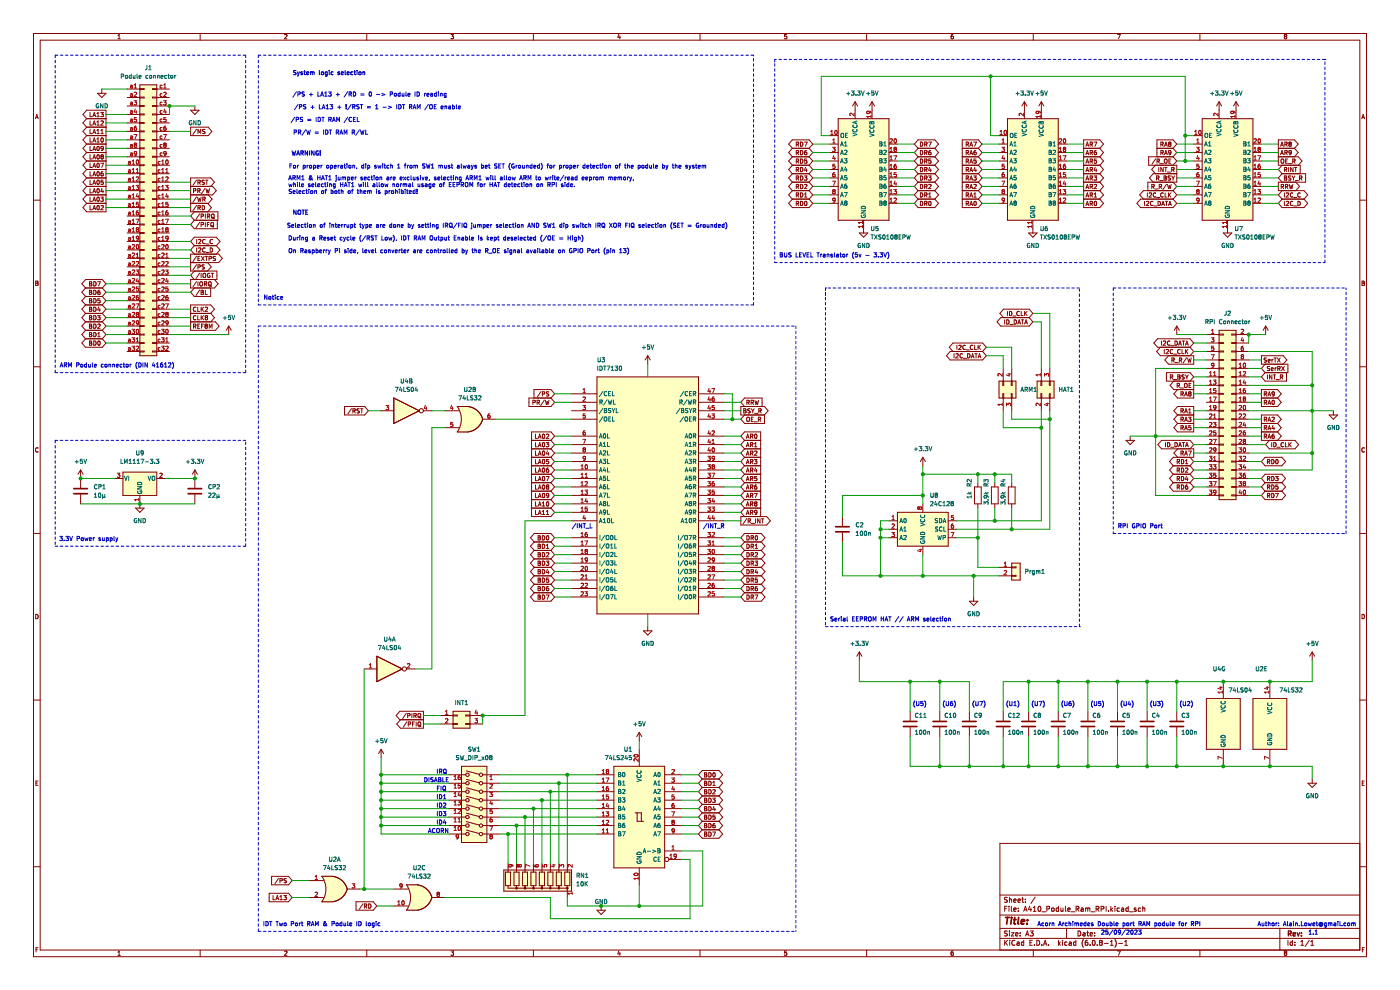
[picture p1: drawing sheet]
<svg xmlns="http://www.w3.org/2000/svg" width="297mm" height="210mm" viewBox="0 0 297 210" stroke-linecap="round" stroke-linejoin="round" font-family="sans-serif">
<path d="M0 0h297v210h-297z" fill-rule="evenodd" fill="#fff" stroke="#fff" stroke-width=".21"/>
<g fill="none" stroke="#840000" stroke-width=".21">
<path d="M7.1 7.1h282.8v195.8h-282.8zM8.5 8.5h280v193h-280zM20.7 19.8h1.8l-.9 .9zM21.6 18.9v.9M25 8.2h.5M25 7.6l.3-.3v.9M27 18.9h2.7M29.7 18h3.6v57.5h-3.6zM29.7 18.8h.9v.2h-.9M33.3 18.8h-.9v.2h.9M33.3 18.9h2.7M42.5 7.1v1.4"/>
<path d="M60.4 7.4l.3-.1 .2 .3-.6 .6h.6M77.8 7.1v1.4M95.7 7.3h.5l-.3 .4h.3v.4h-.5M113.2 7.1v1.4M131.3 7.3l-.2 .6h.5M131.5 7.6v.6M148.5 7.1v1.4M166.4 8.1l.1 .1M166.9 7.3h-.4l-.1 .4h.4l.1 .1-.1 .4h-.3M183.9 7.1v1.4M201.9 7.4l-.1 .7 .1 .1 .3-.1v-.4h-.3l-.1 .1M201.9 7.4h.1"/>
<path d="M202.2 7.3l-.3 .1M219.2 7.1v1.4M237.1 7.3h.6l-.4 .9M254.5 7.1v1.4M272.6 7.7l-.1 .2 .1 .3 .4-.1-.2-.4M272.6 7.7l-.1-.2 .1-.2 .4 .2-.2 .2M272.6 7.7h.2M7.5 25.2l.3-.9 .3 .9M7.6 24.9h.4M18.4 25.2h4.1M18.4 30.6h4.1M18.4 28.8h4.1"/>
<path d="M18.4 39.5h4.1M18.4 37.7h4.1M18.4 36h4.1M18.4 34.2h4.1M18.4 32.4h4.1M18.4 25.2l-.8-.9 .8-.9h4.1v21.5h-4.1l-.8-.9 .8-.9M18.4 25.2l-.8 .9 .8 .9M18.4 27h4.1M18.4 27l-.8 .9 .8 .9M18.4 36l-.8 .8 .8 .9M18.4 30.6l-.8 .9 .8 .9M18.4 28.8l-.8 .9 .8 .9"/>
<path d="M18.4 34.2l-.8 .9 .8 .9M18.4 32.4l-.8 .9 .8 .9M18.4 37.7l-.8 .9 .8 .9M18.4 39.5l-.8 .9 .8 .9M19.1 25.6v.9h.4M19.1 23.9v.8h.4M19.1 27.4v.9h.4M19.1 29.2v.9h.4M19.1 31v.9h.4M19.1 32.8v.9h.4M19.1 34.6v.9h.4M19.1 36.4v.9h.4"/>
<path d="M19.1 38.2v.9h.4M19.7 26.5l.3-.9 .3 .9M19.7 28.3l.3-.9 .3 .9M19.7 24.7l.3-.8 .3 .8M19.7 37.3l.3-.9 .3 .9M19.7 31.9l.3-.9 .3 .9M19.7 30.1l.3-.9 .3 .9M19.7 35.5l.3-.9 .3 .9M19.7 33.7l.3-.9 .3 .9M19.7 39.1l.3-.9 .3 .9M19.8 26.3h.4M19.8 28.1h.4"/>
<path d="M19.8 24.5h.4M19.8 37.1h.4M19.8 31.7h.4M19.8 29.9h.4M19.8 35.3h.4M19.8 33.5h.4M19.8 38.9h.4M20.6 26.5h.5M20.6 24.1l.2-.2v.8M20.6 25.9l.2-.3v.9M20.6 27.7l.2-.3v.9M20.6 29.5l.2-.3v.9"/>
<path d="M20.6 28.3h.5M20.6 24.7h.5M20.6 30.1h.5M20.6 36.5l.2-.1a.44 .44 0 0 1 .3 .5 .44 .44 0 0 1-.4 .4l-.1-.3zM20.6 31.1l.2-.1a.44 .44 0 0 1 .3 .5 .44 .44 0 0 1-.4 .4l-.1-.3zM20.6 32.9l.2-.1a.44 .44 0 0 1 .3 .5 .44 .44 0 0 1-.4 .4l-.1-.3zM20.6 34.7l.2-.1a.44 .44 0 0 1 .3 .5 .44 .44 0 0 1-.4 .4l-.1-.3zM20.6 38.3l.2-.1a.44 .44 0 0 1 .3 .5 .44 .44 0 0 1-.4 .4l-.1-.3zM21.4 23.9h.5l-.3 .3 .3 .1v.4h-.5M21.4 34.6h.6l-.4 .9M21.4 25.7l.4-.1 .1 .3-.5 .6h.5M21.4 28.3h.5"/>
<path d="M21.4 27.7l.3-.3v.9M21.5 29.3l.1-.1a.44 .44 0 0 1 .3 .5 .44 .44 0 0 1-.4 .4l-.1-.3zM21.6 33.2l-.2-.2 .2-.2 .3 .2-.1 .2M21.6 33.2l-.2 .2 .2 .3 .3-.1-.1-.4M21.6 33.2h.2M21.6 40l-.2 .6h.6M21.8 36.4l-.3 .2-.1 .5 .2 .2 .3-.1-.1-.4h-.2l-.2 .1M21.9 38.2h-.4l-.1 .4h.4l.1 .4h-.5M21.9 31.4l-.1 .2-.3-.1v-.4l.3-.1 .1 .2v.5l-.4 .2M27 35.1h2.7M27 36.8h2.7M27 38.6h2.7"/>
<path d="M27 20.7h2.7M27 22.5h2.7M27 24.3h2.7M27 26.1h2.7M27 27.9h2.7M27 29.7h2.7M27 31.5h2.7M27 33.3h2.7M29.7 20.6h.9v.2h-.9M29.7 22.4h.9v.2h-.9M29.7 24.2h.9v.2h-.9M29.7 26h.9v.2h-.9"/>
<path d="M29.7 27.8h.9v.2h-.9M29.7 29.6h.9v.2h-.9M29.7 31.4h.9v.2h-.9M29.7 33.2h.9v.1h-.9M29.7 35h.9v.1h-.9M29.7 36.8h.9v.1h-.9M29.7 38.6h.9v.1h-.9M33.3 38.6h-.9v.1h.9M33.3 36.8h-.9v.1h.9M33.3 35h-.9v.1h.9M33.3 33.2h-.9v.1h.9M33.3 31.4h-.9v.2h.9"/>
<path d="M33.3 29.6h-.9v.2h.9M33.3 27.8h-.9v.2h.9M33.3 26h-.9v.2h.9M33.3 24.2h-.9v.2h.9M33.3 22.4h-.9v.2h.9M33.3 20.6h-.9v.2h.9M33.3 35.1h2.7M33.3 36.8h2.7M33.3 38.6h2.7M33.3 20.7h2.7M33.3 22.5h2.7M33.3 24.3h2.7"/>
<path d="M33.3 26.1h2.7M33.3 27.9h2.7M33.3 29.7h2.7M33.3 31.5h2.7M33.3 33.3h2.7M40.4 27h3.8l.7 .9-.7 .9h-3.8zM40.4 39.5h4.7l.8 .9-.8 .9h-4.7M40.4 23.4h1.8l-.9 .9zM41.3 22.5v.9M41.7 38.2l-.8 1.1M41.7 27.4l-.8 1.2M42 38.7l.4-.1 .1-.3-.5-.1v.9"/>
<path d="M42 28.3v-.9l.3 .7 .3-.7v.9M42.2 38.7l.3 .4M43.4 38.3h-.5a.38 .38 0 0 0 .4 .5v.3h-.5M43.5 27.5h-.5a.38 .38 0 0 0 .4 .5v.3h-.4M43.5 40l-.8 1.1M43.6 38.2h.5M43.9 38.2v.9M44.7 39.5l.8-.9-.8-.9h-4.3v7.2h5.8v1.8h-5M168.1 35.1h3.5M168.1 36.8h3.5M168.1 38.6h3.5M168.1 31.5l-.8-.9 .8-.9h3.5l.8 .9-.8 .9"/>
<path d="M168.1 31.5h3.5M168.1 33.3h3.5M168.1 31.5l-.8 .9 .8 .9M168.1 38.6l-.8 .9 .8 .9M168.1 35.1l-.8 .9 .8 .8M168.1 33.3l-.8 .9 .8 .9M168.1 36.8l-.8 .9 .8 .9M168.9 39.6l.5-.1v-.3l-.5-.1v.9M168.9 37.8l.5-.1v-.3l-.5-.1v.9M168.9 32.4h.5v-.4l-.5-.1v.9M168.9 30.6h.5v-.4l-.5-.1v.9M168.9 36h.5v-.4l-.5-.1v.9"/>
<path d="M168.9 34.2h.5v-.4l-.5-.1v.9M169.1 32.4l.3 .4M169.1 30.6l.3 .4M169.1 39.6l.3 .4M169.1 36l.3 .4M169.1 34.2l.3 .4M169.1 37.8l.3 .4M169.8 37.3a.45 .45 0 0 1 .5 .5 .45 .45 0 0 1-.5 .4zM169.8 35.5a.45 .45 0 0 1 .5 .5 .45 .45 0 0 1-.5 .4zM169.8 31.9a.45 .45 0 0 1 .5 .5 .45 .45 0 0 1-.5 .4zM169.8 30.1a.45 .45 0 0 1 .5 .5 .45 .45 0 0 1-.5 .4zM169.8 33.7a.45 .45 0 0 1 .5 .5 .45 .45 0 0 1-.5 .4z"/>
<path d="M169.8 39.1a.45 .45 0 0 1 .5 .5 .45 .45 0 0 1-.5 .4zM170.6 37.3h.6l-.3 .4h.2v.4h-.5M170.6 30.1h.6l-.4 .9M170.7 39.2l.3-.1 .2 .3-.6 .6h.6M170.9 35.5l-.2 .6h.5M171.1 31.9l-.4 .2v.6l.1 .1 .3-.1v-.4h-.3l-.1 .1M171.1 35.8v.6M171.1 33.7h-.4v.5l.4-.1v.4h-.4M171.6 31.5l.8 .9-.8 .9M171.6 38.6l.8 .9-.8 .9M171.6 35.1l.8 .9-.8 .8M171.6 33.3l.8 .9-.8 .9"/>
<path d="M171.6 36.8l.8 .9-.8 .9M176 30.6h1.8M176 28.8h1.8M176 39.5h1.8M176 37.7h1.8M176 36h1.8M176 34.2h1.8M176 32.4h1.8M177.8 25.2h10.8v21.5h-10.8zM181.4 21.6l-.5 .9M181.4 21.6v3.6M181.4 21.6l.5 .9"/>
<path d="M185 21.6l-.5 .9M185 21.6v3.6M185 21.6l.5 .9M188.6 30.6h1.8M188.6 39.5h1.8M188.6 37.7h1.8M188.6 36h1.8M188.6 34.2h1.8M188.6 32.4h1.8M194.8 35.1h3.5M194.8 36.8h3.5M194.8 38.6h3.5"/>
<path d="M194.8 31.5l-.8-.9 .8-.9h3.5l.8 .9-.8 .9M194.8 31.5h3.5M194.8 33.3h3.5M194.8 31.5l-.8 .9 .8 .9M194.8 38.6l-.8 .9 .8 .9M194.8 36.8l-.8 .9 .8 .9M194.8 35.1l-.8 .9 .8 .8M194.8 33.3l-.8 .9 .8 .9M195.3 30.1a.45 .45 0 0 1 .5 .5 .45 .45 0 0 1-.5 .4zM195.3 31.9a.45 .45 0 0 1 .5 .5 .45 .45 0 0 1-.5 .4zM195.3 33.7a.45 .45 0 0 1 .5 .5 .45 .45 0 0 1-.5 .4zM195.3 35.5a.45 .45 0 0 1 .5 .5 .45 .45 0 0 1-.5 .4z"/>
<path d="M195.3 37.3a.45 .45 0 0 1 .5 .5 .45 .45 0 0 1-.5 .4zM195.3 39.1a.45 .45 0 0 1 .5 .5 .45 .45 0 0 1-.5 .4zM196.2 39.6l.4-.1v-.3l-.4-.1v.9M196.2 34.2h.4v-.4l-.4-.1v.9M196.2 37.8l.4-.1v-.3l-.4-.1v.9M196.2 32.4h.4v-.4l-.4-.1v.9M196.2 30.6h.4v-.4l-.4-.1v.9M196.4 30.6l.3 .4M196.4 32.4l.3 .4M196.4 36l.3 .4M196.4 34.2l.3 .4M196.4 37.8l.3 .4"/>
<path d="M196.4 39.6l.3 .4M196.6 35.6l-.4-.1v.9M196.6 35.6h.1M196.6 35.6v.4h-.4M197 37.3h.5l-.3 .4h.3v.4h-.5M197 30.1h.6l-.4 .9M197 39.2l.4-.1 .1 .3-.5 .6h.5M197.2 35.5l-.2 .6h.6M197.4 31.9l-.3 .2-.1 .6 .2 .1 .3-.1-.1-.4h-.2l-.2 .1M197.4 35.8v.6M197.5 33.7h-.4l-.1 .5 .4-.1 .1 .4h-.5M198.3 31.5l.8 .9-.8 .9"/>
<path d="M198.3 35.1l.8 .9-.8 .8M198.3 33.3l.8 .9-.8 .9M198.3 36.8l.8 .9-.8 .9M198.3 38.6l.8 .9-.8 .9M204.1 35.1h3.5M204.1 36.8h3.5M204.1 38.6h3.5M204.1 31.5h3.5M204.1 33.3h3.5M205 39.6l.4-.1v-.3l-.4-.1v.9M205 37.8l.4-.1v-.3l-.4-.1v.9M205 32.4h.4v-.4l-.4-.1v.9"/>
<path d="M205 30.6h.4v-.4l-.4-.1v.9M205 36h.4v-.4l-.4-.1v.9M205 34.2h.4v-.4l-.4-.1v.9M205.2 30.6l.3 .4M205.2 32.4l.3 .4M205.2 39.6l.3 .4M205.2 34.2l.3 .4M205.2 37.8l.3 .4M205.2 36l.3 .4M205.7 31l.3-.9 .3 .9M205.7 32.8l.3-.9 .3 .9M205.7 34.6l.3-.9 .3 .9"/>
<path d="M205.7 38.2l.3-.9 .3 .9M205.7 36.4l.3-.9 .3 .9M205.8 30.8h.4M205.8 32.6h.4M205.8 39.8h.4M205.8 34.4h.4M205.8 38h.4M205.8 36.2h.4M206.5 37.3h.6l-.3 .4h.3v.4h-.6M206.5 30.1h.6l-.3 .9M206.6 39.2l.3-.1 .2 .3-.6 .6h.6M206.8 35.5l-.2 .6h.5"/>
<path d="M207 31.9l-.4 .2v.6l.2 .1 .3-.1-.1-.4h-.2l-.2 .1M207 35.8v.6M207.1 33.7h-.5v.5l.4-.1 .1 .4h-.5M207.6 31.5l.7-.9-.7-.9h-3.5v14.3h3.5l.7-.9-.7-.9M207.6 31.5l.7 .9-.7 .9M207.6 38.6l.7 .9-.7 .9M207.6 33.3l.7 .9-.7 .9M207.6 36.8l.7 .9-.7 .9M207.6 35.1l.7 .9-.7 .8M211.9 30.6h1.8M211.9 28.8h1.8M211.9 39.5h1.8"/>
<path d="M211.9 37.7h1.8M211.9 36h1.8M211.9 34.2h1.8M211.9 32.4h1.8M213.7 25.2h10.8v21.5h-10.8zM217.3 21.6l-.5 .9M217.3 21.6v3.6M217.3 21.6l.6 .9M220.9 21.6l-.5 .9M220.9 21.6v3.6M220.9 21.6l.6 .9M224.5 30.6h1.8"/>
<path d="M224.5 39.5h1.8M224.5 37.7h1.8M224.5 36h1.8M224.5 34.2h1.8M224.5 32.4h1.8M229.9 35.1h3.4M229.9 36.8h3.4M229.9 38.6h3.4M229.9 31.5h3.4M229.9 33.3h3.4M230.4 38.2l.3-.9 .3 .9M230.4 36.4l.3-.9 .3 .9"/>
<path d="M230.4 34.6l.3-.9 .3 .9M230.4 32.8l.3-.9 .3 .9M230.4 31l.3-.9 .3 .9M230.5 30.8h.4M230.5 32.6h.4M230.5 39.8h.4M230.5 34.4h.4M230.5 38h.4M230.5 36.2h.4M231.3 30.6h.4v-.4l-.4-.1v.9M231.3 32.4h.4v-.4l-.4-.1v.9M231.3 34.2h.4v-.4l-.4-.1v.9"/>
<path d="M231.3 37.8l.4-.1v-.3l-.4-.1v.9M231.3 39.6l.4-.1v-.3l-.4-.1v.9M231.5 37.8l.3 .4M231.5 36l.3 .4M231.5 39.6l.3 .4M231.5 34.2l.3 .4M231.5 32.4l.3 .4M231.5 30.6l.3 .4M231.7 35.6l-.4-.1v.9M231.7 35.6h.1M231.7 35.6v.4h-.4M232.1 37.3h.5l-.3 .4h.3v.4h-.5"/>
<path d="M232.1 30.1h.6l-.4 .9M232.1 39.2l.4-.1 .1 .3-.5 .6h.5M232.3 35.5l-.2 .6h.6M232.5 31.9l-.3 .2-.1 .6 .2 .1 .3-.1-.1-.4h-.2l-.2 .1M232.5 35.8v.6M232.6 33.7h-.4l-.1 .5 .4-.1 .1 .4h-.5M233.3 31.5l.8-.9-.8-.9h-3.4v14.3h3.4l.8-.9-.8-.9M233.3 36.8l.8 .9-.8 .9M233.3 35.1l.8 .9-.8 .8M233.3 38.6l.8 .9-.8 .9M233.3 33.3l.8 .9-.8 .9M233.3 31.5l.8 .9-.8 .9"/>
<path d="M244.3 39.6l.5-.1v-.3l-.5-.1v.9M244.6 39.6l.3 .4M245.1 35.1l-.8 .9 .8 .8M245.2 33.7l-.8 1.1M245.4 37.8l.4-.1v-.3l-.4-.1v.9M245.4 31.5h3.5M245.5 34.2h.4v-.4l-.4-.1v.9M245.6 37.8l.3 .4M245.7 34.2l.3 .4M245.8 35.5v.9M245.9 39.6l.5-.1v-.3l-.5-.1v.9M246 38.3h.7"/>
<path d="M246.1 39.6l.3 .4M246.1 34.7h.7M246.3 32.4h.4v-.4l-.4-.1v.9M246.3 30.6h.4v-.4l-.4-.1v.9M246.5 32.4l.3 .4M246.5 30.6l.3 .4M246.8 35.5v.9l-.5-.9v.9M246.9 37.7h.3M246.9 37.3l.5 .2-.2 .2 .3 .3-.2 .2h-.4zM247 33.9l.2-.2 .4 .2-.1 .7-.5-.1zM247 32.8l.3-.9 .3 .9M247 31l.3-.9 .3 .9"/>
<path d="M247.1 35.5h.5M247.1 30.8h.5M247.1 32.6h.5M247.3 35.5v.9M247.5 39.1l-.8 1.1M247.7 36.5h.7M247.7 39.1l.2 .9 .2-.6 .1 .6 .2-.9M248 34.2h.3M248.1 30.5l-.2 .2 .2 .3 .3-.1-.2-.4M248.1 30.5l-.2-.1 .2-.3 .3 .2-.2 .2M248.1 30.5h.1M248.3 37.4h-.5a.38 .38 0 0 0 .5 .5l-.1 .3h-.4"/>
<path d="M248.4 32.3l-.2 .2-.2-.1-.1-.4 .3-.1 .2 .2v.5l-.4 .2M248.4 33.7h-.4v.9h.4M248.6 36h.4v-.4l-.4-.1v.9M248.6 37.3l.3 .5M248.8 36l.3 .4M248.9 33.3h-5.2v1.8h5.9v3.5h-6.1v1.8M248.9 31.5l.7-.9-.7-.9h-3.5v3.6M248.9 38.6l.7 .9-.7 .9M248.9 31.5l.7 .9-.7 .9M248.9 33.3l.7 .9-.7 .9M248.9 37.8v.4M249.2 37.3l-.3 .5"/>
<path d="M249.6 36.8h-5l-.7 .9 .7 .9M253.2 30.6h1.8M253.2 28.8h1.8M253.2 39.5h1.8M253.2 37.7h1.8M253.2 36h1.8M253.2 34.2h1.8M253.2 32.4h1.8M255 25.2h10.8v21.5h-10.8zM258.6 21.6l-.5 .9M258.6 21.6v3.6M258.6 21.6l.6 .9"/>
<path d="M262.2 21.6l-.5 .9M262.2 21.6v3.6M262.2 21.6l.6 .9M265.8 30.6h1.8M265.8 39.5h1.8M265.8 37.7h1.8M265.8 36h1.8M265.8 34.2h1.8M265.8 32.4h1.8M271.2 31.5h3.4M271.2 33.3h4.2l.8 .9-.8 .9M271.7 32.8l.3-.9 .3 .9"/>
<path d="M271.7 31l.3-.9 .3 .9M271.8 30.8h.4M271.8 32.6h.4M271.8 33.9l.2-.2 .3 .2-.1 .7-.4-.1zM271.8 39.6l.4-.1 .1-.3-.5-.1v.9M272 36.8h5v1.8h-5.8v1.8h5.4l.8 .9-.8 .9M272 36.8l-.8 .9 .8 .9M272 35.1l-.8 .9 .8 .8M272 39.6l.3 .4M272.5 37.7h.3M272.6 32.4h.4v-.4l-.4-.1v.9M272.6 30.6h.4v-.4l-.4-.1v.9"/>
<path d="M272.7 36l.3 .4M272.7 39.6l.4-.1 .1-.3-.5-.1v.9M272.7 34.2h.3M272.8 37.7l.1-.3-.4-.1v.9h.4v-.4M272.8 37.7l.1 .1M272.8 32.4l.3 .4M272.8 30.6l.3 .4M272.9 35.6l-.4-.1v.9M272.9 37.8h.1M272.9 35.6h.1M272.9 39.6l.3 .4M272.9 35.6v.4h-.4"/>
<path d="M273.2 33.7h-.5v.9h.5M273.3 34.7h.7M273.4 35.5v.9M273.5 39.1l.2 .9 .2-.6 .2 .6 .2-.9M273.6 30.5l-.2 .2 .1 .2 .4 .1M273.6 30.5l-.2-.1 .2-.3 .3 .2-.1 .2M273.6 30.5h.2M273.8 30.5l.1 .2v.2M273.8 37.4h-.4a.38 .38 0 0 0 .4 .5v.3h-.5M273.9 30.9v.1M273.9 32.3l-.1 .2-.3-.1v-.4l.3-.1 .1 .2v.5l-.4 .2M274.1 37.3l.3 .5"/>
<path d="M274.2 34.2h.5v-.4l-.5-.1v.9M274.3 35.5v.9l-.5-.9v.9M274.4 37.8v.4M274.4 34.2l.3 .4M274.6 35.5h.5M274.6 31.5l.8-.9-.8-.9h-3.4v5.4h4.6v1.7M274.6 31.5l.8 .9-.8 .9M274.7 37.3l-.3 .5M274.8 38.3h.7M274.9 35.5v.9M274.9 38.6l.8 .9-.8 .9M275.7 37.8l.4-.1v-.3l-.4-.1v.9"/>
<path d="M275.9 37.8l.3 .4M288.9 25.2l.3-.9 .3 .9M289 24.9h.4M7.1 42.5h1.4M7.6 59.6l.5 .2-.2 .3 .2 .3-.2 .1h-.3zM18.4 43.1h4.1M18.4 41.3h4.1M18.4 41.3l-.8 .9 .8 .9M19 59.8l.5 .1-.2 .3 .2 .3-.2 .2h-.3zM19.1 40v.9h.4M19.1 41.8v.9h.4M19.1 43.6v.9h.4"/>
<path d="M19.7 44.5l.3-.9 .3 .9M19.7 40.9l.3-.9 .3 .9M19.7 42.7l.3-.9 .3 .9M19.8 44.2h.4M19.8 40.7h.4M19.8 42.4h.4M19.9 59.8a.45 .45 0 0 1 .5 .4 .45 .45 0 0 1-.5 .5zM20.6 40.1l.2-.1a.44 .44 0 0 1 .3 .5 .44 .44 0 0 1-.4 .4l-.1-.3zM20.6 43.7l.2-.1a.44 .44 0 0 1 .3 .5 .44 .44 0 0 1-.4 .4l-.1-.3zM20.7 41.9l.1-.1a.44 .44 0 0 1 .3 .5 .44 .44 0 0 1-.4 .4l-.1-.3zM20.7 59.8h.6l-.4 .9M21.4 41.8h.5l-.3 .4h.3v.4h-.5"/>
<path d="M21.4 43.7l.4-.1 .1 .3-.5 .6h.5M21.8 40.3v.6M27 49.4h2.7M27 40.4h2.7M27 42.2h2.7M27 44h2.7M27 45.8h2.7M27 47.6h2.7M27 51.2h2.7M27 53h2.7M27 54.8h2.7M27 56.6h2.7"/>
<path d="M27 58.4h2.7M29.7 40.4h.9v.1h-.9M29.7 42.1h.9v.2h-.9M29.7 43.9h.9v.2h-.9M29.7 45.7h.9v.2h-.9M29.7 47.5h.9v.2h-.9M29.7 49.3h.9v.2h-.9M29.7 51.1h.9v.2h-.9M29.7 52.9h.9v.2h-.9M29.7 54.7h.9v.2h-.9M29.7 56.5h.9v.2h-.9M29.7 58.3h.9v.2h-.9"/>
<path d="M33.3 49.4h2.7M33.3 58.3h-.9v.2h.9M33.3 56.5h-.9v.2h.9M33.3 54.7h-.9v.2h.9M33.3 52.9h-.9v.2h.9M33.3 51.1h-.9v.2h.9M33.3 49.3h-.9v.2h.9M33.3 47.5h-.9v.2h.9M33.3 45.7h-.9v.2h.9M33.3 43.9h-.9v.2h.9M33.3 42.1h-.9v.2h.9M33.3 40.4h-.9v.1h.9"/>
<path d="M33.3 40.4h2.7M33.3 42.2h2.7M33.3 44h2.7M33.3 45.8h2.7M33.3 47.6h2.7M33.3 51.2h2.7M33.3 53h2.7M33.3 54.8h2.7M33.3 56.6h2.7M33.3 58.4h2.7M40.4 55.7h6l.8-.9-.8-.9h-6v3.6h5.6v1.8h-5.6v1.8h5.1l.8-.9-.8-.9M41 40.5l.5-.1v-.3l-.5-.1v.9"/>
<path d="M41.2 52.1l-.8-.9 .8-.9h4.7l.8 .9-.8 .9M41.2 52.1h4.7M41.2 57.5l-.8 .9 .8 .9M41.2 46.7l-.8 .9 .8 .9h4.9v-1.8M41.2 44.9l-.8 .9 .8 .9M41.2 52.1l-.8 .9 .8 .9M41.7 43.6l-.8 1.1M41.7 41.8l-.8 1.1M41.7 59.7l-.8 1.2M41.7 54.3l-.8 1.2M41.7 56.1l-.8 1.2M41.7 50.8v.9"/>
<path d="M41.7 52.6v.9M41.9 41.8l.2 .9 .2-.6 .2 .6 .2-.9M41.9 40.5l.5-.1v-.3l-.5-.1v.9M42 44.1l.4-.1 .1-.3-.5-.1v.9M42 56.6h.4l.1-.3-.5-.1v.9M42 54.8h.3M42 59.8v.9M42.1 52.7l.3-.1 .2 .2-.5 .7h.5M42.1 50.9l.3-.1 .2 .2-.5 .7h.5M42.2 40.5l.3 .4M42.2 44.1l.3 .4M42.4 47.2l-.8 1.1"/>
<path d="M42.4 57.9l-.8 1.2M42.4 45.4l-.8 1.1M42.4 54.4h-.4v.9h.4M42.4 59.9l.2-.1 .3 .1-.1 .7-.4-.1zM42.7 45.9l.4-.1v-.3l-.4-.1v.9M42.7 47.7l.4-.1v-.3l-.4-.1v.9M42.7 58v.9M42.7 54.4l.6 .9M42.9 43.6a.45 .45 0 0 1 .5 .5 .45 .45 0 0 1-.5 .4zM42.9 56.5v.1M42.9 56.6l.4 .1 .1 .2-.2 .2-.4-.1M43 42.3l.4-.1 .1-.3-.5-.1v.9"/>
<path d="M43.1 58.1l.2-.1 .3 .1-.1 .7-.4-.1zM43.2 42.3l.3 .4M43.3 54.4l-.6 .9M43.4 56.2h-.5v.3M43.5 52.7a.4 .4 0 0 0-.5 .3 .4 .4 0 0 0 .5 .4M43.5 50.9a.4 .4 0 0 0-.5 .3 .4 .4 0 0 0 .5 .4M43.5 54.4h.5M43.6 45.4v.9M43.6 47.2v.9M43.7 51.8h.7M43.7 53.6h.7M43.7 40l.2 .9 .2-.6 .2 .6 .2-.9"/>
<path d="M43.8 54.4v.9M44 47.6h.3M44 45.9l.4-.1 .1-.3-.5-.1v.9M44 55.7l.8 .9-.8 .9M44.1 43.1l.8 .9-.8 .9M44.2 45.9l.3 .4M44.2 41.3l.8 .9-.8 .9h-3.8M44.3 59.9l.1-.1 .4 .1-.1 .7-.4-.1zM44.3 54.8h.5v-.3l-.5-.1v.9M44.4 47.2h-.4v.9M44.5 58a.41 .41 0 0 0-.5 .4 .41 .41 0 0 0 .5 .4v-.3h-.1M44.6 52.6a.45 .45 0 0 1 .5 .4 .45 .45 0 0 1-.5 .5z"/>
<path d="M44.8 47.3l.1-.1 .4 .1-.1 .8-.4-.1zM44.8 58h.5M44.9 45.5l.2-.1 .3 .1-.1 .8-.4-.1zM44.9 47.9l.5 .3M45 46.1l.5 .3M45.1 58v.9M45.1 50.9a.4 .4 0 0 0-.6 .3 .4 .4 0 0 0 .6 .4M45.7 54.4l-.5 .1a.38 .38 0 0 0 .5 .4l-.1 .3h-.4M45.9 52.1l.8 .9-.8 .9M168.1 40.4h3.5M168.1 42.2h3.5M168.1 42.2l-.8 .9 .8 .9h3.5l.8-.9-.8-.9"/>
<path d="M168.1 40.4l-.8 .9 .8 .9M168.9 43.2l.5-.1v-.3l-.5-.1v.9M168.9 41.4l.5-.1v-.3l-.5-.1v.9M169.1 43.2l.3 .4M169.1 41.4l.3 .4M169.8 42.7a.45 .45 0 0 1 .5 .5 .45 .45 0 0 1-.5 .4zM169.8 40.9a.45 .45 0 0 1 .5 .5 .45 .45 0 0 1-.5 .4zM170.7 41.8h.5M170.7 41.2l.2-.3v.9M170.8 42.8l.1-.1a.44 .44 0 0 1 .3 .5 .44 .44 0 0 1-.4 .4l-.1-.3zM171.6 40.4l.8 .9-.8 .9M176 43.1h1.8"/>
<path d="M176 41.3h1.8M182.3 49.4h1.8l-.9 .9zM183.2 46.7v2.7M188.6 43.1h1.8M188.6 41.3h1.8M194.8 40.4h3.5M194.8 42.2h3.5M194.8 42.2l-.8 .9 .8 .9h3.5l.8-.9-.8-.9M194.8 40.4l-.8 .9 .8 .9M195.3 40.9a.45 .45 0 0 1 .5 .5 .45 .45 0 0 1-.5 .4zM195.3 42.7a.45 .45 0 0 1 .5 .5 .45 .45 0 0 1-.5 .4zM196.2 43.2l.4-.1v-.3l-.4-.1v.9"/>
<path d="M196.4 43.2l.3 .4M196.4 41.4l.3 .4M196.6 41.3l-.4 .1M196.6 41.3v-.3l-.4-.1v.9M196.6 41.3h.1M197 41.8h.5M197 41.2l.3-.3v.9M197.1 42.8l.1-.1a.44 .44 0 0 1 .3 .5 .44 .44 0 0 1-.4 .4l-.1-.3zM198.3 40.4l.8 .9-.8 .9M204.1 40.4h3.5M204.1 42.2h3.5M205 43.2l.4-.1v-.3l-.4-.1v.9"/>
<path d="M205 41.4l.4-.1v-.3l-.4-.1v.9M205.2 43.2l.3 .4M205.2 41.4l.3 .4M205.7 43.6l.3-.9 .3 .9M205.7 41.8l.3-.9 .3 .9M205.7 40l.3-.9 .3 .9M205.8 43.3h.4M205.8 41.6h.4M206.6 41.8h.5M206.6 41.2l.2-.3v.9M206.7 42.8l.1-.1a.44 .44 0 0 1 .3 .5 .44 .44 0 0 1-.4 .4l-.1-.3zM207 43.5v.1"/>
<path d="M207.6 40.4l.7 .9-.7 .9M211.9 43.1h1.8M211.9 41.3h1.8M218.2 49.4h1.8l-.9 .9zM219.1 46.7v2.7M224.5 43.1h1.8M224.5 41.3h1.8M229.9 40.4h3.4M229.9 42.2h3.4M230.4 43.6l.3-.9 .3 .9M230.4 41.8l.3-.9 .3 .9M230.4 40l.3-.9 .3 .9"/>
<path d="M230.5 43.3h.4M230.5 41.6h.4M231.3 43.2l.4-.1v-.3l-.4-.1v.9M231.5 43.2l.3 .4M231.5 41.4l.3 .4M231.7 41.3l-.4 .1M231.7 41.3v-.3l-.4-.1v.9M231.7 41.3h.1M232.1 41.8h.5M232.1 41.2l.3-.3v.9M232.2 42.8l.1-.1a.44 .44 0 0 1 .4 .5 .44 .44 0 0 1-.4 .4l-.2-.3zM233.3 40.4l.8 .9-.8 .9"/>
<path d="M242 42.2h6.9l.7 .9-.7 .9h-6.9l-.8-.9zM242.8 42.7v.9M243.2 42.8l.3-.1 .2 .3-.6 .6h.6M243.4 40.9v.9M243.8 41l.3-.1 .2 .3-.6 .6h.6M244.6 42.8a.4 .4 0 0 0-.6 .4 .4 .4 0 0 0 .6 .3M244.8 43.7h.7M245 40.1h.7M245.2 41a.4 .4 0 0 0-.6 .4 .4 .4 0 0 0 .6 .3M245.4 41.9h.7M245.7 42.7a.45 .45 0 0 1 .5 .5 .45 .45 0 0 1-.5 .4zM246.4 43.6l.3-.9 .3 .9"/>
<path d="M246.5 43.3h.5M246.8 41a.4 .4 0 0 0-.6 .4 .4 .4 0 0 0 .6 .3M247.2 40.9v.9h.4M247.2 42.7h.5M247.5 42.7v.9M247.9 40.9v.9M247.9 43.6l.3-.9 .3 .9M248 43.3h.4M248 41.3l.4 .5M248.4 40.9l-.5 .5M248.9 40.4h-6.3l-.8 .9 .8 .9M248.9 40.4l.7 .9-.7 .9"/>
<path d="M253.2 43.1h1.8M253.2 41.3h1.8M259.5 49.4h1.8l-.9 .9zM260.4 46.7v2.7M265.8 43.1h1.8M265.8 41.3h1.8M272 42.2h4.6M272 42.2l-.8 .9 .8 .9h4.6l.8-.9-.8-.9M272 40.4l-.8 .9 .8 .9M272.5 40.9v.9M272.5 42.7v.9M272.9 42.8l.3-.1 .2 .3-.6 .6h.6"/>
<path d="M272.9 41l.3-.1 .2 .3-.6 .6h.6M274.3 42.8a.41 .41 0 0 0-.6 .3 .41 .41 0 0 0 .5 .5M274.3 41a.4 .4 0 0 0-.6 .4 .4 .4 0 0 0 .6 .3M274.3 43.5l-.1 .1M274.4 41.9h.7M274.4 43.7h.7M275.3 42.7a.45 .45 0 0 1 .6 .5 .45 .45 0 0 1-.6 .4zM275.8 41a.4 .4 0 0 0-.5 .4 .4 .4 0 0 0 .5 .3M288.5 42.5h1.4M288.9 59.6l.5 .2-.2 .3 .3 .3-.2 .1h-.4zM7.1 77.8h1.4M7.6 60.1h.3"/>
<path d="M18.2 70.1h3.5M18.2 61.1h3.5M18.2 61.1l-.8 .9 .8 .9M18.2 62.9h3.5M18.2 66.5h3.5M18.2 64.7h3.5M18.2 68.3h3.5M18.2 71.9l-.8 .9 .8 .9h3.5l.8-.9-.8-.9M18.2 71.9h3.5M18.2 64.7l-.8 .9 .8 .9M18.2 70.1l-.8 .9 .8 .9M18.2 66.5l-.8 .9 .8 .9"/>
<path d="M18.2 68.3l-.8 .9 .8 .9M18.2 62.9l-.8 .9 .8 .9M18.2 61.1l-.8-.9 .8-.9h3.5l.8 .9-.8 .9M19 71h.3M19 72.8h.3M19 60.2h.3M19 62h.3M19 63.8h.3M19 65.6h.3M19 67.4h.3M19 69.2h.3M19 65.2l.5 .1-.2 .3 .2 .3-.2 .2h-.3z"/>
<path d="M19 61.6l.5 .1-.2 .3 .2 .3-.2 .2h-.3zM19 63.4l.5 .1-.2 .3 .2 .3-.2 .2h-.3zM19 66.9l.5 .2-.2 .3 .2 .3-.2 .1h-.3zM19 68.7l.5 .2-.2 .3 .2 .3-.2 .1h-.3zM19 70.5l.5 .2-.2 .3 .2 .3-.2 .1h-.3zM19 72.3l.5 .2-.2 .3 .2 .3-.2 .1h-.3zM19.9 61.6a.45 .45 0 0 1 .5 .4 .45 .45 0 0 1-.5 .5zM19.9 63.4a.45 .45 0 0 1 .5 .4 .45 .45 0 0 1-.5 .5zM19.9 65.2a.45 .45 0 0 1 .5 .4 .45 .45 0 0 1-.5 .5zM19.9 66.9a.45 .45 0 0 1 .5 .5 .45 .45 0 0 1-.5 .4zM19.9 68.7a.45 .45 0 0 1 .5 .5 .45 .45 0 0 1-.5 .4zM19.9 70.5a.45 .45 0 0 1 .5 .5 .45 .45 0 0 1-.5 .4z"/>
<path d="M19.9 72.3a.45 .45 0 0 1 .5 .5 .45 .45 0 0 1-.5 .4zM20.7 66.9h.5l-.3 .4 .3 .1v.4h-.5M20.7 68.8l.4-.1 .1 .3-.5 .6h.5M20.7 71.4h.5M20.7 70.8l.3-.3v.9M20.8 72.4l.1-.1a.44 .44 0 0 1 .4 .5 .44 .44 0 0 1-.4 .4l-.2-.3zM20.9 65.1l-.2 .7h.6M21.2 61.6l-.4 .2-.1 .5 .2 .2 .3-.1v-.5h-.3l-.2 .2M21.2 65.5v.6M21.2 63.4h-.4l-.1 .4 .5-.1v.5h-.5M21.7 61.1l.8 .9-.8 .9M21.7 64.7l.8 .9-.8 .9"/>
<path d="M21.7 70.1l.8 .9-.8 .9M21.7 66.5l.8 .9-.8 .9M21.7 68.3l.8 .9-.8 .9M21.7 62.9l.8 .9-.8 .9M27 71h2.7M27 72.8h2.7M27 74.6h2.7M27 60.2h2.7M27 62h2.7M27 63.8h2.7M27 65.6h2.7M27 67.4h2.7"/>
<path d="M27 69.2h2.7M29.7 60.1h.9v.2h-.9M29.7 74.5h.9v.1h-.9M29.7 72.7h.9v.2h-.9M29.7 70.9h.9v.2h-.9M29.7 61.9h.9v.2h-.9M29.7 63.7h.9v.2h-.9M29.7 65.5h.9v.2h-.9M29.7 67.3h.9v.2h-.9M29.7 69.1h.9v.2h-.9M33.3 60.1h-.9v.2h.9M33.3 74.5h-.9v.1h.9"/>
<path d="M33.3 72.7h-.9v.2h.9M33.3 70.9h-.9v.2h.9M33.3 71h2.7M33.3 72.8h2.7M33.3 74.6h2.7M33.3 69.1h-.9v.2h.9M33.3 67.3h-.9v.2h.9M33.3 65.5h-.9v.2h.9M33.3 63.7h-.9v.2h.9M33.3 61.9h-.9v.2h.9M33.3 60.2h2.7M33.3 62h2.7"/>
<path d="M33.3 63.8h2.7M33.3 65.6h2.7M33.3 67.4h2.7M33.3 69.2h2.7M40.4 66.5h4.3M41 69.2h.5v-.4l-.5-.1v.9M41.2 61.1l-.8 .9 .8 .9h3.5v-1.8M41.3 69.2l.3 .4M41.6 67a.4 .4 0 0 0-.6 .4 .4 .4 0 0 0 .6 .4M41.6 65.2a.4 .4 0 0 0-.6 .4 .4 .4 0 0 0 .6 .4M41.9 69.2h.3M41.9 66.9v.9h.5"/>
<path d="M41.9 65.2v.9h.5M42.4 61.5l-.8 1.2M42.4 68.7h-.5v.9h.5M42.7 62h.3M42.7 65.2v.9M42.7 66.9v.9M42.8 69.2h.3M42.8 65.5l.4 .6M42.8 67.3l.4 .5M43 61.6h-.3v.9l.4-.1 .1-.2-.2-.2M43 61.6h.1M43.1 61.6l-.1 .4"/>
<path d="M43.2 68.7h-.4v.9M43.2 65.2l-.5 .5M43.2 66.9l-.5 .6M43.4 60.2h.4v-.3l-.4-.1v.9M43.5 67.1v.1M43.5 65.2h.4l.1 .2-.5 .7h.5M43.5 67.1l.2-.2 .3 .2M43.5 67.2l.2 .1M43.6 61.6v.9h.4M43.6 67.8h.1M43.6 60.2l.3 .5M43.7 69.1h.1"/>
<path d="M43.7 69.1l-.2-.1 .2-.3 .3 .2-.2 .2M43.7 69.1l-.2 .2 .2 .3 .3-.1-.2-.4M43.7 67.3h.2M43.7 67.3l-.2 .2 .1 .3M43.9 67.3l.1 .2v.3h-.4M44 67.1v.1M44 67.2l-.1 .1M44.4 69.6v-.9l.3 .7 .3-.7v.9M44.4 60.4l.5 .3M44.7 66.5l.8-.9-.8-.9h-4.3v5.4h5.3l.8-.9-.8-.9h-5.3M44.7 66.5l.8 .9-.8 .9M48.5 69.2l-.5 .9"/>
<path d="M48.5 69.2v1.8M48.5 69.2l.6 .9M126.6 79.9h21.6v50.3h-21.6zM137.4 75.5l-.5 .9M137.4 75.5v1.8M137.4 75.5l.5 .9M201.6 74.6h6.9l.7 .9-.7 .9h-6.9l-.8-.9zM202.2 74.6l-.8-.9 .8-.9h6.3l.7 .9-.7 .9M202.4 75v.9M202.8 75.1h.1M202.8 75.1h.4M203 73.2v.9"/>
<path d="M203.2 75.1h.1M203.3 75.1v.3l-.6 .5h.6M203.4 73.3l.3-.1 .2 .3-.6 .6h.6M204.2 75.1a.4 .4 0 0 0-.6 .4 .4 .4 0 0 0 .6 .3M204.4 76h.7M204.8 73.3a.41 .41 0 0 0-.6 .4 .41 .41 0 0 0 .6 .3M204.8 73.3h.1M205 74.2h.7M205.3 75a.45 .45 0 0 1 .5 .5 .45 .45 0 0 1-.5 .4zM206 75.9l.3-.9 .3 .9M206.1 75.7h.4M206.4 73.3a.4 .4 0 0 0-.6 .4 .4 .4 0 0 0 .6 .3"/>
<path d="M206.8 73.2v.9h.4M206.8 75h.5M207.1 75v.9M207.5 73.2v.9M207.5 75.9l.3-.9 .3 .9M207.6 75.7h.4M207.6 73.6l.4 .5M208 73.2l-.5 .5M212.3 67.4h6l.8 .9-.8 .9h-6l-.8-.9zM212.8 78.2v2.6M212.9 67.4l-.8-.9 .8-.9h5.4l.8 .9-.8 .9M213.1 67.8v.9"/>
<path d="M213.6 67.8a.45 .45 0 0 1 .5 .5 .45 .45 0 0 1-.5 .4zM213.7 66.1v.8M214.2 66.1a.45 .45 0 0 1 .5 .4 .45 .45 0 0 1-.5 .4zM214.2 68.8h.7M214.6 78.2v2.6M214.8 67h.7M215.1 67.8a.45 .45 0 0 1 .6 .5 .45 .45 0 0 1-.6 .4zM215.9 68.7l.3-.9 .3 .9M216 68.5h.4M216.3 66.1a.4 .4 0 0 0-.6 .4 .4 .4 0 0 0 .6 .4M216.6 66.1v.8h.5M216.7 67.8h.5"/>
<path d="M216.9 67.8v.9M217.4 66.1v.8M217.4 68.7l.3-.9 .3 .9M217.5 68.5h.4M217.5 66.4l.4 .5M217.9 66.1l-.5 .5M220.9 78.2v2.6M222.7 78.2v2.6M245.6 71.9h6.8l.8 .9-.8 .9h-6.8l-.8-.9zM246.2 73.7l-.8 .9 .8 .9h7v1.8h-5.3l-.8-.9 .8-.9M246.4 72.3v.9M246.8 72.4l.3-.1 .2 .3-.6 .6h.6"/>
<path d="M247 74.1v.9M247.4 74.2l.3-.1 .2 .3-.6 .6h.6M248.2 72.4a.4 .4 0 0 0-.6 .4 .4 .4 0 0 0 .6 .3M248.3 80l.4-.1v-.3l-.4-.1v.9M248.4 73.3h.6M248.5 80l.3 .4M248.6 76.4h.4l.1-.4-.5-.1v.9M248.8 74.2a.4 .4 0 0 0-.6 .4 .4 .4 0 0 0 .6 .3M248.8 76.4l.3 .4M249 75.1h.6M249.3 72.3a.45 .45 0 0 1 .5 .5 .45 .45 0 0 1-.5 .4zM249.3 76.9h.7"/>
<path d="M249.6 69.2l-.5 .9M249.6 69.2v1.8M249.6 69.2l.6 .9M249.9 79.9h.3M249.9 79.5l.4 .2-.1 .2 .2 .3-.2 .2h-.3zM250 73.2l.3-.9 .3 .9M250.1 73h.4M250.2 76.4h.4l.1-.4-.5-.1v.9M250.4 74.2a.4 .4 0 0 0-.6 .4 .4 .4 0 0 0 .6 .3M250.4 76.4l.3 .4M250.8 74.1v.9h.4M250.8 72.3h.5"/>
<path d="M251.1 72.3v.9M251.2 79.6h-.4a.38 .38 0 0 0 .4 .5l-.1 .3h-.4M251.5 74.1v.9M251.5 73.2l.3-.9 .3 .9M251.5 79.5l.3 .5M251.6 73h.4M251.6 74.5l.4 .5M251.7 75.9l-.7 1.1M251.8 80v.4M251.9 75.9l.3 .9 .1-.6 .2 .6 .2-.9M252 74.1l-.5 .5M252.1 79.5l-.3 .5"/>
<path d="M252.4 73.7l.8 .9-.8 .9M255.9 71h2.7M255.9 78.2h2.7M255.9 79.9h2.7M255.9 72.8h2.7M255.9 74.6h2.7M255.9 76.4h2.7M258.6 70.1h3.6v35.9h-3.6zM258.6 70.9h.9v.2h-.9M258.6 72.7h.9v.2h-.9M258.6 74.5h.9v.1h-.9M258.6 76.3h.9v.1h-.9"/>
<path d="M258.6 78.1h.9v.1h-.9M258.6 79.9h.9v.1h-.9M262.2 79.9h-.9v.1h.9M262.2 78.1h-.9v.1h.9M262.2 76.3h-.9v.1h.9M262.2 74.5h-.9v.1h.9M262.2 72.7h-.9v.2h.9M262.2 70.9h-.9v.2h.9M262.2 71h2.7M262.2 78.2h2.7M262.2 79.9h2.7M262.2 72.8h2.7"/>
<path d="M262.2 74.6h2.7M262.2 76.4h2.7M268.4 79l-.8 .9 .8 .9h4.5v-1.8M268.4 77.3l-.8 .9 .8 .8M268.5 69.2l-.5 .9M268.5 69.2v1.8M268.5 69.2l.5 .9M268.7 76h-.5a.38 .38 0 0 0 .4 .5v.3h-.4M268.9 79.5v.9M269 76.5l.4-.1v-.1l-.4 .1 .1 .4h.3M269.4 77.8h-.5a.38 .38 0 0 0 .4 .5v.3h-.5M269.7 78.3l.4-.1v-.1l-.4 .1v.4h.4"/>
<path d="M269.8 79.5v.9l-.5-.9v.9M269.8 76.2v.6M270.1 76.2l-.3 .2M270.1 79.5h.5M270.3 75.9h.5M270.4 79.5v.9M270.5 78v.6M270.5 75.9v.9M270.8 78l-.3 .2M271 75.9l.6 .9M271.1 78.2h.4v-.4l-.4-.1v.9M271.3 78.2l.3 .4"/>
<path d="M271.6 75.9l-.6 .9M271.6 80l.4-.1 .1-.3-.5-.1v.9M271.8 80l.3 .4M271.9 77.7l.6 .9M272.2 77.3l.8-.9-.8-.9h-4.6v1.8h5.6v1.7h-4.8M272.5 77.7l-.6 .9M288.5 77.8h1.4M288.9 60.1h.3M8.1 95.1a.41 .41 0 0 0-.6 .3 .41 .41 0 0 0 .6 .4M17.1 99.7l-.5 .9M17.1 99.7v3.8M17.1 99.7l.5 .9"/>
<path d="M41.3 99.7v3.8M41.3 99.7l-.5 .9M41.3 99.7l.6 .9M73.1 86.2h4.3l.8 .9-.8 .9h-4.3zM74.6 86.7l-.8 1.1M75.1 87.2l.3 .4M75.3 86.7h-.4v.9M75.3 86.7v.1M75.3 86.8v.3l-.4 .1M76.2 86.7l-.4 .1a.38 .38 0 0 0 .4 .5l-.1 .3h-.4M76.5 86.7h.5M76.7 86.7v.9"/>
<path d="M80.8 87.1h2.7M83.5 84.4l5.4 2.7-5.4 2.7zM88.9 87.1a.45 .45 0 0 1 .5-.4 .45 .45 0 0 1 .4 .4M88.9 87.1a.45 .45 0 0 0 .5 .5 .45 .45 0 0 0 .4-.5M89.8 87.1h1.8M94.3 87.1h3.1M94.3 90.7h3.1M99.3 86.2h-2.3a4.6 4.6 0 0 1 0 5.4h2.3M99.3 86.2a3.6 3.6 0 0 1 3.1 2.7M102.4 88.9a3.7 3.7 0 0 1-3.1 2.7M102.4 88.9h2.7M112.2 84.4h4.7l.8 .9-.8 .9h-4.7z"/>
<path d="M112.8 93.4h4.1M112.8 98.8h4.1M112.8 97h4.1M112.8 95.2h4.1M113 85.4l.5-.1v-.3l-.5-.1v.9M113.3 84.4v-1.8h3.6l.8 .9-.8 .9M113.6 92.1v.9h.4M113.6 97.5v.9h.4M113.6 93.9v.9h.4M113.6 95.7v.9h.4M113.6 99.3v.9h.4M113.9 85.4l.5-.1v-.3l-.5-.1v.9"/>
<path d="M114.2 85.4l.3 .4M114.2 93l.3-.9 .3 .9M114.2 94.8l.3-.9 .3 .9M114.2 98.4l.3-.9 .3 .9M114.2 96.6l.3-.9 .3 .9M114.3 92.7h.4M114.3 98.1h.4M114.3 94.5h.4M114.3 96.3h.4M114.3 99.9h.4M114.8 83.1l-.8 1.1M115.1 83.6l.4-.1v-.3l-.4-.1v.9"/>
<path d="M115.1 92.2l.2-.1a.44 .44 0 0 1 .3 .5 .44 .44 0 0 1-.4 .3l-.1-.3zM115.1 94l.2-.1a.44 .44 0 0 1 .3 .4 .44 .44 0 0 1-.4 .4l-.1-.3zM115.1 95.8l.2-.1a.44 .44 0 0 1 .3 .4 .44 .44 0 0 1-.4 .4l-.1-.3zM115.1 97.6l.2-.1a.44 .44 0 0 1 .3 .4 .44 .44 0 0 1-.4 .4l-.1-.3zM115.1 99.4l.1-.1a.39 .39 0 0 1 .4 .4 .39 .39 0 0 1-.5 .4zM115.4 99.3l.1 .1M115.5 94.7h-.1M115.5 92.9h-.1M115.5 84.9l-.8 1.1M115.7 84.9l.2 .9 .2-.6 .1 .6 .3-.9M115.9 93.9h.5l-.3 .3 .3 .1v.4M115.9 94.7h.1"/>
<path d="M115.9 92.2l.3-.1 .2 .2-.5 .7h.5M115.9 94.7h.4M116.1 95.6l-.2 .7h.6M116.3 99.3l-.3 .2-.1 .5 .2 .2 .3-.1-.1-.4-.2-.1-.2 .2M116.3 96v.6M116.4 97.5h-.4l-.1 .4h.4l.1 .4h-.5M116.4 94.7h-.1M116.4 83.2h-.4a.38 .38 0 0 0 .4 .5l-.1 .3h-.4M116.9 93.4l.8-.9-.8-.9h-4.1v18h4.1l.8-.9-.8-.9M116.9 93.4l.8 .9-.8 .9M116.9 97l.8 .9-.8 .9M116.9 95.2l.8 .9-.8 .9"/>
<path d="M116.9 98.8l.8 .9-.8 .9M121.2 83.5h5.4M121.2 85.3h5.4M121.2 87.1h5.4M121.2 88.9h5.4M121.2 92.5h5.4M121.2 94.3h5.4M121.2 96.1h5.4M121.2 97.9h5.4M121.2 99.7h5.4M148.2 83.5h5.4M148.2 85.3h5.4"/>
<path d="M148.2 87.1h5.4M148.2 88.9h5.4M148.2 92.5h5.4M148.2 94.3h5.4M148.2 96.1h5.4M148.2 97.9h5.4M148.2 99.7h5.4M157.2 86.2h5l.8 .9-.8 .9h-5zM157.8 87.1h.3M157.8 86.7l.4 .2-.1 .2 .2 .3-.2 .2h-.3zM157.9 93.4h3.5M157.9 86.2l-.7-.9 .7-.9h3.8v1.8"/>
<path d="M157.9 93.4l-.7-.9 .7-.9h3.5v18M157.9 88l-.7 .9 .7 .9h4.3v-1.8M157.9 97l-.7 .9 .7 .9M157.9 98.8h3.5M157.9 97h3.5M157.9 93.4l-.7 .9 .7 .9M157.9 95.2h3.5M157.9 95.2l-.7 .9 .7 .9M157.9 98.8l-.7 .9 .7 .9M158.3 93l.3-.9 .3 .9M158.3 98.4l.3-.9 .3 .9M158.3 94.8l.3-.9 .3 .9"/>
<path d="M158.3 96.6l.3-.9 .3 .9M158.4 92.7h.4M158.4 98.1h.4M158.4 94.5h.4M158.4 96.3h.4M158.4 99.9h.4M158.4 85.4l.5-.1v-.3l-.5-.1v.9M158.4 88.6l.2-.1 .4 .1-.1 .8-.5-.1zM158.7 85.4l.3 .4M159.1 86.7l-.4 .1a.38 .38 0 0 0 .4 .5v.3h-.5M159.2 92.6l.4-.1 .1-.3-.5-.1v.9M159.2 94.4l.4-.1 .1-.3-.5-.1v.9"/>
<path d="M159.2 96.2l.4-.1 .1-.3-.5-.1v.9M159.2 97.9h.4l.1-.3-.5-.1v.9M159.2 99.7h.4l.1-.3-.5-.1v.9M159.3 85.4l.5-.1v-.3l-.5-.1v.9M159.4 88.9h.3M159.4 86.7l.3 .5M159.4 92.6l.3 .4M159.4 97.9l.3 .5M159.4 94.4l.3 .4M159.4 96.2l.3 .4M159.4 99.7l.3 .5M159.6 85.4l.3 .4"/>
<path d="M159.7 87.2v.4M159.8 88.5h-.4v.9h.4M160 89.5h.7M160 86.7l-.3 .5M160 97.5h.6l-.3 .3 .2 .1v.4h-.5M160.1 95.8l.3-.1 .2 .2-.6 .7h.6M160.1 94.8h.5M160.1 94.1l.2-.2v.9M160.1 87.7h.7M160.2 92.2l.1-.1a.44 .44 0 0 1 .3 .5 .44 .44 0 0 1-.4 .3l-.1-.3zM160.2 84.9l.2 .9 .1-.6 .2 .6 .2-.9M160.3 99.2l-.2 .7h.5"/>
<path d="M160.5 99.6v.6M160.9 89l.4-.1 .1-.3-.5-.1v.9M161 87.2l.4-.1v-.3l-.4-.1v.9M161.1 89l.3 .4M161.2 87.2l.3 .4M195.8 97l-.6 .9M195.8 97v1.8M195.8 97l.5 .9M211.9 80.8h3.6v3.6h-3.6zM212.7 80.8v.9h.2v-.9M212.7 84.4v-.9h.2v.9M212.8 84.4v2.7"/>
<path d="M214.5 80.8v.9h.2v-.9M214.5 84.4v-.9h.2v.9M214.6 84.4v2.7M220 80.8h3.6v3.6h-3.6zM220.8 80.8v.9h.2v-.9M220.8 84.4v-.9h.2v.9M220.9 84.4v2.7M222.6 80.8v.9h.2v-.9M222.6 84.4v-.9h.2v.9M222.7 84.4v2.7M238.9 93.4h1.8l-.9 .9zM239.8 92.5v.9"/>
<path d="M247.3 93.9v.9M247.7 93.9a.45 .45 0 0 1 .5 .4 .45 .45 0 0 1-.5 .5zM248.4 94.9h.6M248.9 98.8h3.5M248.9 98.8l-.8 .9 .8 .9M249 80.5h.6M249 80.8l-.8 .9 .8 .9h4.2M249.3 93.9a.45 .45 0 0 1 .5 .4 .45 .45 0 0 1-.5 .5zM249.7 81.8l.4-.1 .1-.3-.5-.1v.9M249.7 99.7h.5v-.3l-.5-.1v.9M249.7 97.9h.5v-.3l-.5-.1v.9M249.8 88h3.4"/>
<path d="M249.8 88l-.8-.9 .8-.9h3.4v5.4h-3.4l-.8-.9 .8-.9M249.8 89.8h3.4M249.8 95.2l-.8 .9 .8 .9M249.8 88l-.8 .9 .8 .9M249.9 81.8l.3 .4M249.9 99.7l.3 .5M249.9 97.9l.3 .5M250 94.8l.3-.9 .3 .9M250.1 94.5h.4M250.4 82.3h.7M250.5 89l.5-.1v-.3l-.5-.1v.9M250.5 90.8l.5-.1v-.3l-.5-.1v.9"/>
<path d="M250.5 87.2l.5-.1v-.3l-.5-.1v.9M250.5 96.2l.5-.1v-.3l-.5-.1v.9M250.5 83.6l.5-.1v-.3l-.5-.1v.9M250.6 97.5a.45 .45 0 0 1 .5 .4 .45 .45 0 0 1-.5 .5zM250.6 99.3a.45 .45 0 0 1 .5 .4 .45 .45 0 0 1-.5 .5zM250.7 83.6l.3 .4M250.7 96.2l.3 .4M250.7 89l.3 .4M250.7 90.8l.3 .4M250.7 87.2l.3 .4M250.8 93.9h.5M251.1 93.9v.9"/>
<path d="M251.3 81.4l.2-.1 .3 .1-.1 .8-.4-.1zM251.3 84l.3-.9 .3 .9M251.3 96.6l.3-.9 .3 .9M251.3 89.4l.3-.9 .3 .9M251.3 91.2l.3-.9 .3 .9M251.3 87.6l.3-.9 .3 .9M251.4 96.3h.4M251.4 89.1h.4M251.4 90.9h.4M251.4 83.8h.4M251.4 87.3h.4M251.5 98.4h.5"/>
<path d="M251.5 99.4l.3-.1 .2 .2-.6 .7h.6M251.5 97.7l.2-.2v.9M251.5 94.8l.3-.9 .3 .9M251.6 94.5h.4M252.1 88.5h.6l-.3 .3 .2 .1v.4h-.5M252.1 95.7h.6l-.4 .9M252.2 87.6h.5M252.2 87l.2-.3v.9M252.2 81.7h.3M252.3 83.5l-.1 .2 .1 .3 .4-.2-.2-.3M252.3 83.5l-.1-.2 .1-.2 .4 .2-.2 .2M252.3 83.5h.2"/>
<path d="M252.4 95.2l.8-.9-.8-.9h-6l-.8 .9 .8 .9h6.8v1.8h-4.3l-.8 .9 .8 .9M252.4 80.8l.8-.9-.8-.9h-5v1.8h5.8v3.6h-3.4l-.8-.9 .8-.9M252.4 98.8l.8 .9-.8 .9M252.4 97l.8 .9-.8 .9M252.6 90.3h-.4v.4h.4v.4h-.4M252.7 81.3h-.5v.9h.5M255.9 81.7h2.7M255.9 83.5h2.7M255.9 85.3h2.7M255.9 87.1h2.7M255.9 88.9h2.7M255.9 90.7h2.7"/>
<path d="M255.9 92.5h2.7M255.9 94.3h2.7M255.9 96.1h2.7M255.9 97.9h2.7M255.9 99.7h2.7M258.6 81.7h.9v.1h-.9M258.6 83.4h.9v.2h-.9M258.6 85.2h.9v.2h-.9M258.6 87h.9v.2h-.9M258.6 88.8h.9v.2h-.9M258.6 90.6h.9v.2h-.9M258.6 92.4h.9v.2h-.9"/>
<path d="M258.6 94.2h.9v.2h-.9M258.6 96h.9v.2h-.9M258.6 97.8h.9v.2h-.9M258.6 99.6h.9v.2h-.9M262.2 99.6h-.9v.2h.9M262.2 97.8h-.9v.2h.9M262.2 96h-.9v.2h.9M262.2 94.2h-.9v.2h.9M262.2 92.4h-.9v.2h.9M262.2 90.6h-.9v.2h.9M262.2 88.8h-.9v.2h.9M262.2 87h-.9v.2h.9"/>
<path d="M262.2 85.2h-.9v.2h.9M262.2 83.4h-.9v.2h.9M262.2 81.7h-.9v.1h.9M262.2 81.7h2.7M262.2 83.5h2.7M262.2 85.3h2.7M262.2 87.1h2.7M262.2 88.9h2.7M262.2 90.7h2.7M262.2 92.5h2.7M262.2 94.3h2.7M262.2 96.1h2.7"/>
<path d="M262.2 97.9h2.7M262.2 99.7h2.7M267.6 84.4h3.4M267.6 91.6h3.4M267.6 82.6h3.4l.8 .9-.8 .9 .8 .9-.8 .9h-3.4zM267.6 89.8h3.4M268.2 89l.4-.1 .1-.3-.5-.1v.9M268.2 90.8l.4-.1 .1-.3-.5-.1v.9M268.2 92.6l.4-.1 .1-.3-.5-.1v.9M268.2 85.4l.4-.1 .1-.3-.5-.1v.9M268.2 83.6l.4-.1 .1-.3-.5-.1v.9M268.4 97h3.5l.8 .9-.8 .9h-3.5l-.8-.9z"/>
<path d="M268.4 85.4l.3 .4M268.4 89l.3 .4M268.4 92.6l.3 .4M268.4 90.8l.3 .4M268.4 83.6l.3 .4M268.9 97.9h.4l.1-.3-.5-.1v.9M269 85.8l.3-.9 .3 .9M269 89.4l.3-.9 .3 .9M269 93l.3-.9 .3 .9M269 91.2l.3-.9 .3 .9M269 84l.3-.9 .3 .9M269.1 92.7h.4"/>
<path d="M269.1 85.5h.4M269.1 89.1h.4M269.1 90.9h.4M269.1 83.8h.4M269.1 97.9l.3 .5M269.8 97.5a.45 .45 0 0 1 .5 .4 .45 .45 0 0 1-.5 .5zM269.8 93.9v.9M269.8 88.6l.4-.1 .1 .3-.5 .6h.5M269.9 92.9h.1M269.9 92.5l-.1 .1M269.9 85l.1-.1a.44 .44 0 0 1 .4 .5 .44 .44 0 0 1-.4 .4l-.2-.3zM269.9 92.5l.3-.1 .1 .2v.3h-.4"/>
<path d="M269.9 92.5h.1M270 90.3l-.2 .6h.6M270.2 93.9a.45 .45 0 0 1 .5 .4 .45 .45 0 0 1-.5 .5zM270.3 92.1l-.4 .2v.6M270.3 90.6v.6M270.3 83.5l-.1 .2-.3-.1v-.4l.3-.1 .1 .2v.5l-.4 .2M270.7 97.6l.1-.1a.44 .44 0 0 1 .4 .4 .44 .44 0 0 1-.4 .4l-.2-.3zM270.7 80.5h.7M270.9 94.9h.7M271 89.8l.8-.9-.8-.9h-3.4v5.4h7.1l.8 .9-.8 .9h-5.4l-.8-.9 .8-.9M271 91.6l.8 .9-.8 .9M271 89.8l.8 .9-.8 .9"/>
<path d="M272.3 94a.4 .4 0 0 0-.6 .3 .4 .4 0 0 0 .6 .4M272.7 93.9v.9h.4M273.4 93.9v.9M273.5 94.3l.4 .5M273.9 93.9l-.5 .5M282 88h1.8l-.9 .9zM282.9 87.1v.9M289.5 95.1a.41 .41 0 0 0-.6 .3 .41 .41 0 0 0 .6 .4M7.1 113.2h1.4M17.1 104.9v2M24.3 101.5h1.8M26.1 100.1h7.2v5h-7.2z"/>
<path d="M28.8 107.8h1.8l-.9 .9zM29.7 105.1v2.7M33.3 101.5h1.8M41.3 104.9v2M112.8 106h4.1M112.8 107.8h4.1M112.8 104.2h4.1M112.8 100.6h4.1M112.8 102.4h4.1M113.3 115l-.8-.9 .8-.9h3.6l.8 .9-.8 .9M113.3 115h3.6M113.3 118.6l-.8 .9 .8 .9"/>
<path d="M113.3 118.6h3.6M113.3 118.6l-.8-.9 .8-.9h3.6l.8 .9-.8 .9M113.3 115l-.8 .9 .8 .9h3.6l.8-.9-.8-.9M113.6 108.3v.8h.4M113.6 106.5v.9h.4M113.6 101.1v.9h.4M113.6 102.9v.9h.4M113.6 104.7v.9h.4M114.2 119.5h.3M114.2 114.1h.3M114.2 115.9h.3M114.2 117.7h.3"/>
<path d="M114.2 113.6l.4 .2-.1 .3 .2 .3-.2 .1h-.3zM114.2 115.4l.4 .2-.1 .3 .2 .3-.2 .1h-.3zM114.2 117.2l.4 .2-.1 .3 .2 .3-.2 .1h-.3zM114.2 109.1l.3-.8 .3 .8M114.2 107.4l.3-.9 .3 .9M114.2 105.6l.3-.9 .3 .9M114.2 103.8l.3-.9 .3 .9M114.2 102l.3-.9 .3 .9M114.2 100.2l.3-.9 .3 .9M114.3 108.9h.4M114.3 105.3h.4M114.3 107.1h.4"/>
<path d="M114.3 101.7h.4M114.3 103.5h.4M114.5 119.4v.1M114.6 119.4l-.1-.3-.3-.1v.9l.4-.1 .1-.2-.2-.1M114.6 119.4h-.1M115.1 113.6a.45 .45 0 0 1 .5 .5 .45 .45 0 0 1-.5 .4zM115.1 115.4a.45 .45 0 0 1 .5 .5 .45 .45 0 0 1-.5 .4zM115.1 117.2a.45 .45 0 0 1 .5 .5 .45 .45 0 0 1-.5 .4zM115.1 119a.45 .45 0 0 1 .5 .5 .45 .45 0 0 1-.5 .4zM115.1 109.1h.5M115.1 108.5l.2-.2v.8M115.1 107.4h.5"/>
<path d="M115.1 106.7l.2-.2v.9M115.1 101.2l.2-.1a.44 .44 0 0 1 .3 .4 .44 .44 0 0 1-.4 .4l-.1-.3zM115.1 102.9h.2a.44 .44 0 0 1 .3 .4 .44 .44 0 0 1-.4 .4l-.1-.3zM115.1 104.7h.2a.44 .44 0 0 1 .3 .4 .44 .44 0 0 1-.4 .4l-.1-.3zM115.5 105.5h-.1M115.9 119h.5l-.3 .4 .3 .1v.3M115.9 101.1h.6l-.4 .9M115.9 119.8v.1M115.9 117.3l.3-.1 .2 .3-.5 .6h.5M115.9 109.1h.5M115.9 116.3h.5M115.9 119.9h.4"/>
<path d="M115.9 108.5l.3-.2v.8M115.9 115.7l.3-.3v.9M116 113.7l.1-.1a.44 .44 0 0 1 .3 .5 .44 .44 0 0 1-.4 .4l-.1-.3zM116 106.5h.1a.44 .44 0 0 1 .3 .4 .44 .44 0 0 1-.4 .4l-.1-.3zM116.1 103.2l-.2-.1 .2-.2 .3 .1-.2 .2M116.1 103.2l-.2 .2 .2 .4 .3-.1v-.4M116.1 103.2h.1M116.2 103.2l.1 .1M116.3 103.3h.1M116.4 119.8l-.1 .1M116.4 105l-.2 .2h-.2v-.5h.2l.2 .1v.5l-.4 .3M116.9 106l.8 .9-.8 .9"/>
<path d="M116.9 104.2l.8 .9-.8 .9M116.9 118.6l.8 .9-.8 .9M116.9 102.4l.8 .9-.8 .9M116.9 100.6l.8 .9-.8 .9M121.2 101.5h5.4M121.2 103.3h5.4M121.2 105.1h5.4M121.2 106.9h5.4M121.2 119.5h5.4M121.2 108.7h5.4M121.2 114.1h5.4M121.2 115.9h5.4"/>
<path d="M121.2 117.7h5.4M121.2 110.5h5.4M148.2 101.5h5.4M148.2 103.3h5.4M148.2 105.1h5.4M148.2 106.9h5.4M148.2 119.5h5.4M148.2 108.7h5.4M148.2 114.1h5.4M148.2 115.9h5.4M148.2 117.7h5.4M148.2 110.5h5.4"/>
<path d="M157.2 109.6h5.4l.8 .9-.8 .9h-5.4zM157.9 115l-.7-.9 .7-.9h3.6l.8 .9-.8 .9M157.9 106h3.5M157.9 107.8h3.5M157.9 115h3.6M157.9 107.8l-.7 .9 .7 .9M157.9 104.2l-.7 .9 .7 .9M157.9 104.2h3.5M157.9 100.6h3.5M157.9 106l-.7 .9 .7 .9M157.9 100.6l-.7 .9 .7 .9M157.9 102.4h3.5"/>
<path d="M157.9 102.4l-.7 .9 .7 .9M157.9 118.6l-.7-.9 .7-.9h3.6l.8 .9-.8 .9M157.9 118.6h3.6M157.9 115l-.7 .9 .7 .9h3.6l.8-.9-.8-.9M157.9 118.6l-.7 .9 .7 .9M158.3 109.1l.3-.8 .3 .8M158.3 105.6l.3-.9 .3 .9M158.3 100.2l.3-.9 .3 .9M158.3 107.4l.3-.9 .3 .9M158.3 102l.3-.9 .3 .9M158.3 103.8l.3-.9 .3 .9M158.4 108.9h.4"/>
<path d="M158.4 105.3h.4M158.4 107.1h.4M158.4 101.7h.4M158.4 103.5h.4M158.4 110l-.8 1.2M158.4 113.6a.45 .45 0 0 1 .6 .5 .45 .45 0 0 1-.6 .4zM158.4 115.4a.45 .45 0 0 1 .6 .5 .45 .45 0 0 1-.6 .4zM158.4 117.2a.45 .45 0 0 1 .6 .5 .45 .45 0 0 1-.6 .4zM158.4 119a.45 .45 0 0 1 .6 .5 .45 .45 0 0 1-.6 .4zM158.7 110.5h.4l.1-.4-.5-.1v.9M158.9 110.5l.3 .4M159.2 103.3h.4l.1-.4h-.5v.9"/>
<path d="M159.2 101.5h.4l.1-.3-.5-.1v.9M159.2 105.1h.4l.1-.4h-.5v.9M159.2 106.9h.4l.1-.4h-.5v.9M159.2 108.7h.4l.1-.4h-.5v.8M159.3 115.9h.5v-.4l-.5-.1v.9M159.3 114.1h.5v-.4l-.5-.1v.9M159.3 117.7h.5v-.4l-.5-.1v.9M159.3 119.5h.5v-.4l-.5-.1v.9M159.4 111h.7M159.4 108.7l.3 .4M159.4 105.1l.3 .5M159.4 106.9l.3 .5"/>
<path d="M159.4 101.5l.3 .5M159.4 103.3l.3 .5M159.6 114.1l.3 .4M159.6 117.7l.3 .4M159.6 115.9l.3 .4M159.6 119.5l.3 .4M160 104.7h.6l-.4 .9M160.2 119h.5l-.3 .4 .3 .1v.3M160.2 119.8l.4 .1M160.2 117.3l.3-.1 .2 .3-.5 .6h.5M160.2 116.3h.5M160.2 115.7l.3-.3v.9"/>
<path d="M160.2 106.8l-.1-.1 .1-.2 .4 .1-.2 .2M160.2 106.8l-.1 .2 .1 .4 .4-.2-.2-.4M160.2 106.8h.2M160.3 113.7l.1-.1a.44 .44 0 0 1 .3 .5 .44 .44 0 0 1-.4 .4l-.1-.3zM160.3 110v.9M160.5 102.9l-.4 .2v.5l.1 .2 .3-.1v-.5h-.3l-.1 .2M160.5 101.1h-.4v.4h.4v.4h-.4M160.6 108.6l-.2 .2h-.2l-.1-.5h.3l.2 .1-.1 .5-.3 .2M160.7 119.8l-.1 .1M161.2 110v.9l-.5-.9v.9M161.5 118.6l.8 .9-.8 .9M161.5 110h.5"/>
<path d="M161.8 110v.9M178.7 109.6v2M178.7 113v2M188.6 114.1h1.8M188.6 110.5h1.8M188.6 112.3h1.8M190.4 108.7h10.8v7.2h-10.8zM195.8 106.9v1.8M195.8 115.9v1.8M201.2 114.1h1.8M201.2 110.5h1.8M201.2 112.3h1.8"/>
<path d="M206.7 103.3h1.5v3.6h-1.5zM207.4 102.4v.9M207.4 106.9v.9M210.3 103.3h1.5v3.6h-1.5zM211 102.4v.9M211 106.9v.9M213.9 103.3h1.4v3.6h-1.4zM214.6 102.4v.9M214.6 106.9v.9M214.6 119.5h1.8v3.5h-1.8zM248.9 102.4l-.8 .9 .8 .9h3.5l.8-.9-.8-.9M248.9 100.6h3.5"/>
<path d="M248.9 102.4h3.5M248.9 100.6l-.8 .9 .8 .9M249.7 101.5h.5v-.3l-.5-.1v.9M249.7 103.3h.5v-.4h-.5v.9M249.9 101.5l.3 .5M249.9 103.3l.3 .5M250.6 101.1a.45 .45 0 0 1 .5 .4 .45 .45 0 0 1-.5 .5zM250.6 102.9a.45 .45 0 0 1 .5 .4 .45 .45 0 0 1-.5 .5zM251.7 101l-.2 .7h.5M251.9 102.9l-.4 .2v.5l.2 .2 .3-.1-.1-.5h-.2l-.2 .2M251.9 101.4v.6M252.4 100.6l.8 .9-.8 .9"/>
<path d="M255.9 101.5h2.7M255.9 103.3h2.7M255.9 105.1h2.7M258.6 105h.9v.2h-.9M258.6 101.4h.9v.2h-.9M258.6 103.2h.9v.2h-.9M262.2 105h-.9v.2h.9M262.2 103.2h-.9v.2h.9M262.2 101.4h-.9v.2h.9M262.2 101.5h2.7M262.2 103.3h2.7M262.2 105.1h2.7"/>
<path d="M268.4 104.2l-.8 .9 .8 .9h3.5l.8-.9-.8-.9M268.4 104.2h3.5M268.4 102.4l-.8-.9 .8-.9h3.5l.8 .9-.8 .9M268.4 102.4h3.5M268.4 102.4l-.8 .9 .8 .9M268.9 101.5h.4l.1-.3-.5-.1v.9M268.9 103.3h.4l.1-.4h-.5v.9M268.9 105.1h.4l.1-.4h-.5v.9M269.1 103.3l.3 .5M269.1 101.5l.3 .5M269.1 105.1l.3 .5M269.8 101.1a.45 .45 0 0 1 .5 .4 .45 .45 0 0 1-.5 .5z"/>
<path d="M269.8 104.7a.45 .45 0 0 1 .5 .4 .45 .45 0 0 1-.5 .5zM269.8 102.9a.45 .45 0 0 1 .5 .4 .45 .45 0 0 1-.5 .5zM270.6 101.1h.5l-.3 .3 .3 .1v.4h-.5M270.6 104.7h.6l-.4 .9M271.1 102.9h-.4l-.1 .4 .5-.1v.5h-.5M271.9 102.4l.8 .9-.8 .9M288.5 113.2h1.4M7.6 130.3a.46 .46 0 0 1 .5 .5 .46 .46 0 0 1-.5 .4zM79.9 139.2l5.4 2.7-5.4 2.7zM113.3 120.3h3.6M113.3 122.1h3.6M113.3 125.7l-.8 .9 .8 .9h3.6l.8-.9-.8-.9"/>
<path d="M113.3 125.7h3.6M113.3 123.9h3.6M113.3 123.9l-.8 .9 .8 .9M113.3 120.3l-.8 .9 .8 .9M113.3 122.1l-.8 .9 .8 .9M114.2 123h.3M114.2 121.2h.3M114.2 124.8h.3M114.2 126.6h.3M114.2 122.6l.4 .2-.1 .2 .2 .3-.2 .2h-.3zM114.2 126.2l.4 .2-.1 .2 .2 .3-.2 .2h-.3zM114.5 124.5l-.3-.1v.9l.4-.1 .1-.2-.2-.2"/>
<path d="M114.5 124.5h.1M114.5 121.2h.1M114.6 121.2l-.1-.3-.3-.1v.9l.4-.1 .1-.2-.2-.2M114.6 124.5l-.1 .3M114.6 121.2h-.1M115.1 120.8a.45 .45 0 0 1 .5 .5 .45 .45 0 0 1-.5 .4zM115.1 122.6a.45 .45 0 0 1 .5 .5 .45 .45 0 0 1-.5 .4zM115.1 124.4a.45 .45 0 0 1 .5 .5 .45 .45 0 0 1-.5 .4zM115.1 126.2a.45 .45 0 0 1 .5 .5 .45 .45 0 0 1-.5 .4zM115.9 126.2h.6l-.4 .9M116.1 120.8l-.2 .6h.6M116.3 124.4l-.3 .2-.1 .5 .2 .2 .3-.1-.1-.4h-.2l-.2 .1"/>
<path d="M116.3 121.1v.6M116.4 122.6h-.4l-.1 .4h.4l.1 .4h-.5M116.9 123.9l.8 .9-.8 .9M116.9 120.3l.8 .9-.8 .9M116.9 122.1l.8 .9-.8 .9M121.2 123h5.4M121.2 121.2h5.4M121.2 124.8h5.4M121.2 126.6h5.4M136.5 133.8h1.8l-.9 .9zM137.4 132.9v.9M148.2 123h5.4"/>
<path d="M148.2 121.2h5.4M148.2 124.8h5.4M148.2 126.6h5.4M157.9 120.3h3.6M157.9 122.1h3.6M157.9 125.7l-.7 .9 .7 .9h3.6l.8-.9-.8-.9M157.9 120.3l-.7 .9 .7 .9M157.9 125.7h3.6M157.9 123.9l-.7 .9 .7 .9M157.9 123.9h3.6M157.9 122.1l-.7 .9 .7 .9M158.4 120.8a.45 .45 0 0 1 .6 .5 .45 .45 0 0 1-.6 .4z"/>
<path d="M158.4 122.6a.45 .45 0 0 1 .6 .5 .45 .45 0 0 1-.6 .4zM158.4 124.4a.45 .45 0 0 1 .6 .5 .45 .45 0 0 1-.6 .4zM158.4 126.2a.45 .45 0 0 1 .6 .5 .45 .45 0 0 1-.6 .4zM159.3 126.7l.5-.1v-.3l-.5-.1v.9M159.3 121.3l.5-.1v-.3l-.5-.1v.9M159.3 123.1l.5-.1v-.3l-.5-.1v.9M159.3 124.9l.5-.1v-.3l-.5-.1v.9M159.6 121.3l.3 .4M159.6 126.7l.3 .4M159.6 124.9l.3 .4M159.6 123.1l.3 .4M160.2 126.2h.6l-.4 .9"/>
<path d="M160.4 120.8l-.2 .6h.6M160.6 124.4l-.4 .2v.5l.2 .2 .3-.1-.1-.4h-.2l-.2 .1M160.6 121.1v.6M160.7 122.6h-.5v.4h.4l.1 .4h-.5M161.5 120.3l.8 .9-.8 .9M161.5 123.9l.8 .9-.8 .9M161.5 122.1l.8 .9-.8 .9M182.3 138.3l-.5 .9M182.3 138.3v1.8M182.3 138.3l.5 .9M205.6 127.5h1.8l-.9 .9zM206.5 126.6v.9"/>
<path d="M211.9 120.3h2.7M211.9 122.1h2.7M214.6 120.3h.9v.1h-.9M214.6 122.1h.9v.1h-.9M278.4 138.3v1.8M278.4 138.3l-.6 .9M278.4 138.3l.5 .9M288.9 130.3a.46 .46 0 0 1 .6 .5 .46 .46 0 0 1-.6 .4zM7.1 148.5h1.4M77.3 141.9h2.6M80.8 159l-.5 .9M80.8 159v1.8"/>
<path d="M80.8 159l.6 .9M85 152.7l-.8 .9 .8 .9h4.8v-3.6h-5l-.8 .9 .8 .9h5M85.3 141.9a.45 .45 0 0 1 .5-.5 .45 .45 0 0 1 .4 .5M85.3 141.9a.45 .45 0 0 0 .5 .4 .45 .45 0 0 0 .4-.4M86.2 151.3l-.8 1.2M86.2 141.9h1.8M86.3 153.1l-.8 1.2M86.5 151.8h.4l.1-.4-.5-.1v.9M86.6 153.6h.4l.1-.4-.5-.1v.9M87.4 151.3v.9M87.5 153.6h.3M87.8 151.8h.4l.1-.4-.5-.1v.9"/>
<path d="M87.9 153.1h-.4v.9M88 151.8l.3 .4M88.3 153.1v.9M88.8 151.4l.4 .1 .1 .4-.3 .3-.3-.1zM88.8 153.2l.4 .1 .1 .4-.3 .3-.3-.1zM88.8 152l.5 .3M88.8 153.8l.5 .3M93.4 151.8h2.7M93.4 153.6h2.7M96.1 150.9h3.6v3.6h-3.6zM96.1 153.5h.9v.2h-.9M96.1 151.7h.9v.2h-.9"/>
<path d="M99.7 153.5h-.9v.2h.9M99.7 151.7h-.9v.2h.9M99.7 151.8h2.7M99.7 153.6h2.7M135.6 155.4l-.5 .9M135.6 155.4v1.8M135.6 159v3.5M135.6 155.4l.6 .9M193.1 150.9v2M193.1 154.3v2M199.4 150.9v2M199.4 154.3v2"/>
<path d="M205.6 150.9v2M205.6 154.3v2M212.8 150.9v2M212.8 154.3v2M218.2 150.9v2M218.2 154.3v2M224.5 150.9v2M224.5 154.3v2M230.8 150.9v2M230.8 154.3v2M237.1 150.9v2M237.1 154.3v2"/>
<path d="M243.4 150.9v2M243.4 154.3v2M249.6 150.9v2M249.6 154.3v2M255.9 148.2h7.2v10.8h-7.2zM259.5 144.6v3.6M259.5 159v3.5M265.8 148.2h7.2v10.8h-7.2zM269.4 144.6v3.6M269.4 159v3.5M288.5 148.5h1.4M7.6 166.1h.3"/>
<path d="M8.1 165.7h-.5v.9h.5M95.2 166.1h3.6M95.2 164.3h3.6M95.2 175.1h3.6M95.2 173.3h3.6M95.2 171.5h3.6M95.2 169.7h3.6M95.2 167.9h3.6M95.2 176.9h3.6M97.9 162.5h5.4v16.2h-5.4zM98.9 176.1l2.8 .7M98.9 174.3l2.8 .7"/>
<path d="M98.9 172.5l2.8 .7M98.9 170.7l2.8 .7M98.9 168.9l2.8 .7M98.9 167.1l2.8 .7M98.9 165.3l2.8 .8M98.9 163.5l2.8 .8M102.4 166.1h3.6M102.4 164.3h3.6M102.4 175.1h3.6M102.4 173.3h3.6M102.4 171.5h3.6M102.4 169.7h3.6"/>
<path d="M102.4 167.9h3.6M102.4 176.9h3.6M126.6 166.1h3.6M126.6 164.3h3.6M126.6 175.1h3.6M126.6 173.3h3.6M126.6 171.5h3.6M126.6 169.7h3.6M126.6 167.9h3.6M126.6 176.9h3.6M130.2 162.5h10.8v21.6h-10.8zM134.7 172.4h1.4v1.8"/>
<path d="M135.2 172.4v1.8h1.3M141 166.1h3.6M141 164.3h3.6M141 175.1h3.6M141 173.3h3.6M141 171.5h3.6M141 169.7h3.6M141 167.9h3.6M141 176.9h3.6M149 172.4h3.5M149 174.2h3.5M149 167l-.8 .9 .8 .9"/>
<path d="M149 168.8h3.5M149 167h3.5M149 165.2l-.8-.9 .8-.9h3.5l.8 .9-.8 .9M149 165.2h3.5M149 165.2l-.8 .9 .8 .9M149 172.4l-.8 .9 .8 .9M149 168.8l-.8 .9 .8 .9M149 170.6h3.5M149 170.6l-.8 .9 .8 .9M149 174.2l-.8 .9 .8 .9M149 176h3.5M149 176l-.8 .9 .8 .9h3.5l.8-.9-.8-.9"/>
<path d="M149.5 174.7l.4 .2-.1 .2 .2 .3-.2 .2h-.3zM149.5 165.7l.4 .2-.1 .2 .2 .3-.2 .2h-.3zM149.5 166.1h.3M149.5 164.3h.3M149.5 175.1h.3M149.5 173.3h.3M149.5 171.5h.3M149.5 169.7h.3M149.5 167.9h.3M149.5 176.9h.3M149.5 167.5l.4 .2-.1 .2 .2 .3-.2 .2h-.3zM149.5 163.9l.4 .2-.1 .2 .2 .3-.2 .2h-.3z"/>
<path d="M149.5 169.3l.4 .2-.1 .2 .2 .3-.2 .2h-.3zM149.5 171.1l.4 .2-.1 .2 .2 .3-.2 .2h-.3zM149.5 172.9l.4 .2-.1 .2 .2 .3-.2 .2h-.3zM149.5 176.5l.4 .2-.1 .2 .2 .3-.2 .2h-.3zM150.4 165.7a.45 .45 0 0 1 .5 .5 .45 .45 0 0 1-.5 .4zM150.4 176.5a.45 .45 0 0 1 .5 .4 .45 .45 0 0 1-.5 .5zM150.4 167.5a.45 .45 0 0 1 .5 .5 .45 .45 0 0 1-.5 .4zM150.4 169.3a.45 .45 0 0 1 .5 .5 .45 .45 0 0 1-.5 .4zM150.4 163.9a.45 .45 0 0 1 .5 .5 .45 .45 0 0 1-.5 .4zM150.4 171.1a.45 .45 0 0 1 .5 .4 .45 .45 0 0 1-.5 .5zM150.4 172.9a.45 .45 0 0 1 .5 .4 .45 .45 0 0 1-.5 .5zM150.4 174.7a.45 .45 0 0 1 .5 .4 .45 .45 0 0 1-.5 .5z"/>
<path d="M151.2 169.3h.5l-.3 .3 .3 .1v.4h-.5M151.2 176.5h.6l-.4 .9M151.2 166.6h.5M151.2 167.6l.4-.1 .1 .3-.5 .6h.5M151.2 166l.3-.3v.9M151.3 164a.39 .39 0 0 1 .5 .4 .39 .39 0 0 1-.5 .3zM151.3 174.8l-.1 .6 .2 .2 .3-.1-.1-.4-.2-.1-.2 .2M151.4 174.7l-.1 .1M151.4 171.1l-.2 .6h.6M151.6 164h.1M151.6 171.4v.6M151.6 174.7h-.2"/>
<path d="M151.7 172.9h-.4l-.1 .4h.4l.1 .4h-.5M152.5 167l.8 .9-.8 .9M152.5 165.2l.8 .9-.8 .9M152.5 168.8l.8 .9-.8 .9M152.5 170.6l.8 .9-.8 .9M152.5 174.2l.8 .9-.8 .9M152.5 172.4l.8 .9-.8 .9M277.5 166.1h1.8l-.9 .9zM278.4 165.2v.9M288.5 178.9h-76.4v22.6M289 166.1h.3M289.4 165.7h-.4v.9h.4"/>
<path d="M7.1 183.9h1.4M57.1 189.5h4.1l.8 .9-.8 .9h-4.1zM57.6 185.9h3.6l.8 .9-.8 .9h-3.6zM57.9 190v.9h.5M58.5 190.9l.3-.9 .3 .9M58.6 190.6h.4M59.1 186.3l-.8 1.2M59.4 186.8h.4l.1-.4h-.5v.9M59.4 190.9h.5M59.4 190.2l.2-.2v.9M60.2 190h.6l-.3 .3 .2 .1v.4h-.5M60.8 186.4h-.5a.38 .38 0 0 0 .4 .5v.3h-.5"/>
<path d="M65.6 190.4h3M65.6 186.8h3M68.3 185.9a4.8 4.8 0 0 1 4.4 1.1l.4 .4a1.5 1.5 0 0 1 0 2.3 3.7 3.7 0 0 1-2.6 1.6h-2.2a4.6 4.6 0 0 0 0-5.4zM73.7 188.6h2.7M75.5 191.3h3.7l.7 .9-.7 .9h-3.7zM77 191.7l-.8 1.2M77.3 192.2h.4l.1-.4h-.5v.8M77.5 192.2l.3 .4M78.2 191.8a.45 .45 0 0 1 .5 .4 .45 .45 0 0 1-.5 .4zM83.5 192.2h3.1M83.5 188.6h3.1M88.5 187.7h-2.3a4.6 4.6 0 0 1 0 5.4h2.3"/>
<path d="M88.5 187.7a3.6 3.6 0 0 1 3.1 2.7M91.6 190.4a3.7 3.7 0 0 1-3.1 2.7M91.6 190.4h2.7M106.9 184.5h14.3v4.5h-14.3zM107.2 185h1.1v2.9h-1.1zM107.8 187.9v.5h12.6v-.5M107.8 183.2v1.8M109 185h1.1v2.9h-1.1zM109.6 183.2v1.8M109.6 187.9v.5M110.8 185h1.1v2.9h-1.1zM111.4 183.2v1.8"/>
<path d="M111.4 187.9v.5M112.6 185h1.1v2.9h-1.1zM113.2 183.2v1.8M113.2 187.9v.5M114.4 185h1.1v2.9h-1.1zM115 183.2v1.8M115 187.9v.5M116.2 185h1.1v2.9h-1.1zM116.8 183.2v1.8M116.8 187.9v.5M118 185h1.1v2.9h-1.1zM118.6 183.2v1.8"/>
<path d="M118.6 187.9v.5M119.8 185h1.1v2.9h-1.1zM120.4 183.2v1.8M120.4 188.6v1.8M126.6 193.1h1.8l-.9 .9zM127.5 192.2v.9M135.6 184.1v3.6M141 180.5h3.6M141.9 182.3h2.7M212.1 199.1h76.4M212.1 196.9h76.4M212.1 194.1h76.4"/>
<path d="M212.1 189.9h76.4M213.1 199.5v1M213.1 192.8h.4M213.3 199.9l.4 .6M213.6 192.2h-.5v1.1M213.7 197.5l-.6 .1a.44 .44 0 0 0 .5 .5v.4h-.5M213.7 190.4h-.6a.44 .44 0 0 0 .5 .6v.4h-.5M213.7 199.5l-.6 .6M214 192.2v.2M214 192.6v.7M214.1 190.3v1.1M214.1 197.5v.1"/>
<path d="M214.1 197.8v.7M214.1 190.8l.5-.1v.7M214.2 199.5v.1M214.2 199.8v.7M214.6 197.8h.5l-.5 .7h.5M214.6 192.2v1l.1 .1M215.1 193l.5-.1-.1-.2-.3-.1-.1 .2v.5h.4M215.1 191l.5-.1-.1-.2h-.3l-.1 .1v.6h.4M215.3 199.6a.47 .47 0 0 0-.7 .4 .47 .47 0 0 0 .7 .4M215.5 198.2l.5-.1-.1-.2-.3-.1-.1 .2v.5h.4M215.8 199.9h.4v.6M216 191l.5-.1-.1-.2h-.3l-.1 .1v.6h.4"/>
<path d="M216 193.2v.1M216 192.7v.1M216.4 197.9v.1M216.4 198.4v.1M216.8 190.7h.4M216.9 190.3v.9l.3 .2M217.2 199.9l-.3-.1-.2 .2 .1 .5h.4M217.2 199.5v1M217.2 193.3l.3-1.1 .4 1.1M217.3 193h.5M217.5 191.3v.1M217.5 190.7v.1"/>
<path d="M217.6 198.5l.3-1 .4 1M217.7 198.2h.5M218.4 192.2l-.2 .8h.6M218.5 200h.3M218.5 197.5h.7l-.4 .4 .3 .1v.4h-.6M218.7 192.6v.7M219 199.5h-.5v1h.5M219.2 193.3h.6M219.2 192.6l.3-.4v1.1M219.6 190.3l-.9 1.4M220 199.5a.54 .54 0 0 1 .6 .5 .54 .54 0 0 1-.6 .5zM220.3 192.4l.2-.2a.51 .51 0 0 1 .3 .6 .51 .51 0 0 1-.4 .5l-.2-.4z"/>
<path d="M221 193.4h.8M222.1 192.8h.5v-.4l-.5-.2v1.1M223.1 192.7h.5l-.1 .6-.4-.1zM224.5 192.2v1.1M224.5 199.5v1M224.5 192.7l-.3-.1-.2 .2 .1 .5h.4M225 199.8l-.5 .4M225.1 192.6v.7l.4-.1M225.4 199.5v.1M225.4 199.8v.7M225.5 192.6v.7M226 192.2v1l.2 .1"/>
<path d="M226.3 196.9v2.2M226.4 199.9l-.3-.1-.2 .2 .1 .5h.4M226.5 193l.5-.1v-.2l-.3-.1-.2 .2 .1 .5h.4M226.8 199.9h.4l.1 .6M227.2 193.4h.8M228.2 199.9l-.3-.1-.2 .2 .1 .5h.4M228.2 199.5v1M228.3 192.8h.5v-.4l-.5-.2v1.1M228.5 192.8l.4 .5M228.7 197.5a.54 .54 0 0 1 .6 .5 .54 .54 0 0 1-.6 .5zM229.3 192.7h.5v.6M229.8 197.9h.4v.6"/>
<path d="M229.8 192.9l-.5 .2 .1 .2h.4M229.9 199.3a1.22 1.22 0 0 0 0 1.6M230.2 198.1l-.5 .2 .2 .2h.3M230.3 192.7l.3-.1 .2 .2M230.3 192.6v.7M230.6 197.8h.4M230.7 197.5v.9l.3 .1M230.7 199.5l-.4 .2-.1 .6 .2 .2 .4-.1-.1-.5h-.3l-.2 .2M230.8 192.8l.1-.2 .3 .1v.6M230.8 192.8v.5M231.3 198.2l.5-.1-.1-.2-.3-.1-.1 .2v.5h.4M231.5 193.4h.8"/>
<path d="M231.8 199.6l.2-.1a.51 .51 0 0 1 .3 .5 .51 .51 0 0 1-.4 .5l-.2-.4zM232.2 198.4v.1M232.2 197.9v.1M232.5 192.8h.5l.1-.4-.6-.2v1.1M232.8 192.8l.3 .5M233.4 199.9l-.2 .2 .2 .4 .4-.2-.2-.4M233.4 199.9l-.2-.2 .2-.2 .4 .2-.2 .2M233.4 199.9h.2M233.6 192.8h.5v-.4l-.5-.2v1.1M234.6 192.2v1.1M235.2 193.2v.1M235.6 199.8l.3-.3v1"/>
<path d="M235.7 192.2v1.1M235.8 192.9l.3 .4M236.1 192.6l-.4 .4M236.5 199.3a1.22 1.22 0 0 1 0 1.6M236.5 192.2v.2M236.5 192.6v.7M237.5 192.7l-.3-.1-.2 .2 .1 .5h.4M237.9 192.7h.4l.1 .6M238.4 192.9l-.5 .2 .1 .2h.4M238.6 199.8l.3-.3v1M239.3 192.7l-.3-.1-.2 .2 .1 .5h.4M239.3 192.2v1.1"/>
<path d="M239.6 193.4h.8M241 192.7l-.2-.1-.2 .2 .4 .2v.3h-.4M242 192.7l-.3-.1-.2 .2 .1 .5h.4M242.4 192.7h.4l.1 .6M242.4 192.2v1.1M271.5 196.9v4.6M273.2 199.5v1M274.2 199.9l-.3-.1-.2 .2 .1 .5h.4M274.2 199.5v1M274.7 199.9v.1M276 199.8l.3-.3v1M277.8 199.4l-.9 1.4"/>
<path d="M278.1 199.8l.3-.3v1M288.5 183.9h1.4M7.6 201.5h.3M8.1 201h-.5v.9M25 202l.3-.3v.9M25 202.6h.5M42.5 201.5v1.4M60.4 201.8l.3-.1 .2 .3-.6 .6h.6M77.8 201.5v1.4M95.7 201.7h.5l-.3 .4 .3 .1v.4h-.5M113.2 201.5v1.4M131.3 201.7l-.2 .6h.5"/>
<path d="M131.5 202v.6M148.5 201.5v1.4M166.9 201.7h-.4l-.1 .5 .4-.1 .1 .5h-.5M183.9 201.5v1.4M202.2 201.7l-.4 .2v.6l.1 .1h.3v-.5h-.3l-.1 .2M216.2 200.1l-.5 .2 .2 .2h.3M219.2 201.5v1.4M219.4 200.4v.1M221 200.4v.1M221.4 200.5l.3-1 .4 1M221.5 200.2h.5M222.4 200.4v.1"/>
<path d="M224.7 200.1l.3 .4M227.3 200.1l-.5 .2 .1 .2h.4M231.3 200.4v.1M232.8 200.4v.1M234.3 200.1h.8M235.6 200.5h.6M237.1 201.7h.6l-.4 .9M237.3 200.1h.8M238.6 200.5h.6M254.5 201.5v1.4M272.6 202.1l-.1-.2 .1-.2 .4 .2-.2 .2M272.6 202.1l-.1 .2 .1 .3 .4-.1-.2-.4"/>
<path d="M272.6 202.1h.2M274.7 200.4v.1M276 200.5h.6M278.1 200.5h.6M289 201.5h.3M289.4 201h-.4v.9"/>
<circle cx="99.2" cy="175.1" r=".36"/>
<circle cx="99.2" cy="166.1" r=".36"/>
<circle cx="99.2" cy="164.3" r=".36"/>
<circle cx="99.2" cy="173.3" r=".36"/>
<circle cx="99.2" cy="169.7" r=".36"/>
<circle cx="99.2" cy="176.9" r=".36"/>
<circle cx="99.2" cy="171.5" r=".36"/>
<circle cx="99.2" cy="167.9" r=".36"/>
<circle cx="102" cy="166.1" r=".36"/>
<circle cx="102" cy="167.9" r=".36"/>
<circle cx="102" cy="176.9" r=".36"/>
<circle cx="102" cy="175.1" r=".36"/>
<circle cx="102" cy="173.3" r=".36"/>
<circle cx="102" cy="169.7" r=".36"/>
<circle cx="102" cy="164.3" r=".36"/>
<circle cx="102" cy="171.5" r=".36"/>
<circle cx="141.5" cy="182.3" r=".45"/>
</g>
<path d="M273.3 198h.5l.1-.4-.6-.1v1M273.6 198l.3 .5M274.3 198.2l.5-.1v-.2l-.3-.1-.2 .2 .1 .5h.4M275.2 197.8l.2 .7 .3-.7M276.1 198.4v.1M276.1 197.9v.1" fill="none" stroke="#840000" stroke-width=".28"/>
<path d="M213.3 194.6h.8M213.7 194.6l-.1 1.4M214.6 195.1l-.2 .9M214.6 194.6v.1M215 195.1h.6M215.3 194.6l-.2 1.2 .3 .2M216.1 194.6l-.2 1.2 .2 .2M216.7 195.5l.6-.1v-.3h-.4l-.2 .2v.6h.5M217.9 195.9v.1M218 195.1v.2" fill="none" stroke="#840000" stroke-width=".37"/>
<g fill="none" stroke="#006464" stroke-width=".21">
<path d="M25.7 16.2l.5-.1v-.3l-.5-.1v.9M26.6 16.1l.4-.1v.6l-.4-.1zM27 16v.1M27.8 16h-.2l-.2 .2 .1 .4h.3M27.8 15.7v.9M28.3 16v.6l.3-.1M28.6 16v.6M29.1 15.7v.8l.1 .1M29.5 16.3l.4-.1v-.2l-.4 .1v.5h.4M31.2 13.9l-.1 .8-.3 .1M31.4 16h-.3l-.1 .2v.4h.4M31.5 14.8h.6"/>
<path d="M31.5 14.2l.3-.3v.9M31.8 16.1h.3v.5l-.3-.1zM32.6 16.1l.3-.1 .1 .6M32.6 16v.6M33.4 16v.6M33.4 16h.3l.1 .6M33.4 16v.1M34.2 16.3l.4-.1-.1-.2-.3 .1v.5h.3M35.4 16h-.3l-.2 .2 .1 .4h.4M35.6 16h.4M35.7 15.7v.8l.3 .1M36.3 16h.2l.2 .2-.2 .4-.3-.2z"/>
<path d="M36.3 16v.1M37.1 16v.6M37.1 16.1v.1M37.2 16l-.1 .1M37.3 16h-.1M179.6 19.9h.7M180 19.5v.7M180.6 19.3h.6l-.3 .3 .2 .1v.4h-.5M181.9 19.3h.6l-.3 .3 .2 .1v.4h-.5M182.7 19.3l.3 .9 .3-.9M183.8 19.9h.7M184.2 19.5v.7"/>
<path d="M185.4 19.3h-.4l-.1 .4h.4l.1 .4h-.5M185.7 19.3l.3 .9 .3-.9M215.5 19.9h.7M215.9 19.5v.7M216.6 19.3h.5l-.3 .3 .3 .1v.4h-.5M217.8 19.3h.6l-.3 .3 .2 .1v.4h-.5M218.6 19.3l.3 .9 .3-.9M219.8 19.9h.6M220.1 19.5v.7M221.3 19.3h-.4l-.1 .4h.5v.4h-.5M221.6 19.3l.3 .9 .3-.9M256.8 19.9h.7"/>
<path d="M257.2 19.5v.7M257.9 19.3h.5l-.3 .3 .3 .1v.4h-.5M259.1 19.3h.6l-.3 .3 .2 .1v.4h-.5M259.9 19.3l.3 .9 .3-.9M261.1 19.9h.6M261.4 19.5v.7M262.6 19.3h-.4l-.1 .4h.5v.4h-.5M262.9 19.3l.3 .9 .3-.9M20.9 22a.41 .41 0 0 0-.5 .4 .41 .41 0 0 0 .5 .4v-.3h-.1M21.8 22v.9l-.5-.9v.9M22.3 22a.45 .45 0 0 1 .5 .4 .45 .45 0 0 1-.5 .5zM40.5 26.1h.2v.3"/>
<path d="M40.7 25.6a.42 .42 0 0 0-.6 .4 .42 .42 0 0 0 .6 .4M40.7 26.4h.1M41.6 25.6v.9l-.5-.9v.9M42 25.6a.45 .45 0 0 1 .5 .4 .45 .45 0 0 1-.5 .5zM178.3 31l.3-.9 .3 .9M178.3 34.6l.3-.9 .3 .9M178.3 32.8l.3-.9 .3 .9M178.3 36.4l.3-.9 .3 .9M178.3 38.2l.3-.9 .3 .9M178.3 39.9l.3-.8 .3 .8M178.4 30.7h.4M178.4 32.5h.4"/>
<path d="M178.4 34.3h.4M178.4 36.1h.4M178.4 37.9h.4M178.4 39.7h.4M178.4 28.4l.2-.1 .4 .1-.1 .7-.5-.1zM179.1 33.7h.6l-.3 .3 .2 .1v.4h-.5M179.2 31h.5M179.2 32l.3-.1 .2 .2-.6 .7h.6M179.2 30.3l.2-.2v.9M179.4 28.7h.3M179.4 35.4l-.2 .7h.5M179.6 39.1l-.4 .2v.5l.1 .1h.3v-.5h-.3l-.1 .2"/>
<path d="M179.6 35.8v.6M179.6 37.3h-.4v.4l.4-.1v.5h-.4M179.8 28.3h-.4v.9h.4M180.9 28.2l.9 .3-.9 .3M181 27.4a.4 .4 0 0 0 .4 .6 .4 .4 0 0 0 .3-.6M181 26.5a.4 .4 0 0 0 .4 .6 .4 .4 0 0 0 .3-.6M181.6 25.8v.4M181.6 20.1v.1M181.8 25.7l-.9 .3 .9 .3M184.5 28.4l.9 .3-.9 .3M184.6 27.6a.4 .4 0 0 0 .4 .5 .4 .4 0 0 0 .3-.5M184.6 26.7a.4 .4 0 0 0 .4 .5 .4 .4 0 0 0 .3-.5"/>
<path d="M184.6 25.8l.3 .2 .2-.2h.2l.1 .5h-.9zM184.9 26v.3M186.6 30.1l.5 .1-.2 .3 .2 .3-.1 .2h-.4zM186.6 39.1l.5 .1-.2 .3 .2 .3-.1 .1h-.4zM186.6 39.5h.3M186.6 37.3l.5 .1-.2 .3 .2 .3-.1 .2h-.4zM186.6 37.7h.3M186.6 35.5l.5 .1-.2 .3 .2 .3-.1 .2h-.4zM186.6 35.9h.3M186.6 33.7l.5 .1-.2 .3 .2 .3-.1 .2h-.4zM186.6 34.1h.3M186.6 31.9l.5 .1-.2 .3 .2 .3-.1 .2h-.4z"/>
<path d="M186.6 32.3h.3M186.6 30.5h.3M187.4 33.7h.6l-.3 .3 .3 .1v.4h-.6M187.5 31h.5M187.5 32l.3-.1 .2 .2-.6 .7h.6M187.5 30.3l.2-.2v.9M187.7 35.4l-.2 .7h.5M187.9 39.1l-.4 .2v.5l.2 .1h.3l-.1-.5h-.2l-.2 .2M187.9 35.8v.6M188 37.3h-.5v.4l.4-.1 .1 .5h-.5M214.2 31l.3-.9 .3 .9M214.2 34.6l.3-.9 .3 .9"/>
<path d="M214.2 38.2l.3-.9 .3 .9M214.2 32.8l.3-.9 .3 .9M214.2 36.4l.3-.9 .3 .9M214.2 39.9l.3-.8 .3 .8M214.3 30.7h.4M214.3 32.5h.4M214.3 34.3h.4M214.3 36.1h.4M214.3 37.9h.4M214.3 39.7h.4M214.4 28.4l.1-.1 .4 .1-.1 .7-.4-.1zM215 33.7h.6l-.3 .3 .3 .1v.4h-.6"/>
<path d="M215.1 31h.5M215.1 32l.3-.1 .2 .2-.6 .7h.6M215.1 30.3l.2-.2v.9M215.3 28.7h.3M215.3 35.4l-.2 .7h.5M215.5 39.1l-.4 .2v.5l.2 .1h.3l-.1-.5h-.2l-.2 .2M215.5 35.8v.6M215.6 37.3h-.5v.4l.4-.1 .1 .5h-.5M215.7 28.3h-.4v.9h.4M216.8 28.2l.9 .3-.9 .3M216.9 27.4a.4 .4 0 0 0 .4 .6 .4 .4 0 0 0 .3-.6M216.9 26.5a.4 .4 0 0 0 .4 .6 .4 .4 0 0 0 .3-.6"/>
<path d="M217.5 25.8v.4M217.5 20.1v.1M217.7 25.7l-.9 .3 .9 .3M220.4 28.4l.9 .3-.9 .3M220.5 25.8l.3 .2 .2-.2h.2l.1 .5h-.9zM220.5 26.7a.4 .4 0 0 0 .4 .5 .4 .4 0 0 0 .3-.5M220.5 27.6a.4 .4 0 0 0 .4 .5 .4 .4 0 0 0 .3-.5M220.8 26v.3M222.6 30.1l.4 .1-.1 .3 .2 .3-.2 .2h-.3zM222.6 39.1l.4 .1-.1 .3 .2 .3-.2 .1h-.3zM222.6 39.5h.3M222.6 37.3l.4 .1-.1 .3 .2 .3-.2 .2h-.3z"/>
<path d="M222.6 37.7h.3M222.6 35.5l.4 .1-.1 .3 .2 .3-.2 .2h-.3zM222.6 35.9h.3M222.6 34.1h.3M222.6 32.3h.3M222.6 30.5h.3M222.9 33.7h-.3v.9l.4-.1 .1-.2-.2-.2M222.9 31.9h-.3v.9l.4-.1 .1-.2-.2-.2M222.9 33.7h.1M222.9 31.9l.1 .1M223 32l-.1 .3M223 33.7l-.1 .4"/>
<path d="M223.4 33.7h.5l-.3 .3 .3 .1v.4h-.5M223.4 31h.5M223.4 32l.3-.1 .2 .2-.5 .7h.5M223.4 30.3l.3-.2v.9M223.6 35.4l-.2 .7h.6M223.8 39.1l-.4 .2v.5l.2 .1h.3l-.1-.5h-.2l-.2 .2M223.8 35.8v.6M223.9 37.3h-.5v.4l.4-.1 .1 .5h-.5M255.5 31l.3-.9 .3 .9M255.5 38.2l.3-.9 .3 .9M255.5 34.6l.3-.9 .3 .9M255.5 32.8l.3-.9 .3 .9"/>
<path d="M255.5 36.4l.3-.9 .3 .9M255.5 39.9l.3-.8 .3 .8M255.6 30.7h.4M255.6 32.5h.4M255.6 34.3h.4M255.6 36.1h.4M255.6 37.9h.4M255.6 39.7h.4M255.7 28.4l.1-.1 .4 .1-.1 .7-.4-.1zM256.3 33.7h.6l-.3 .3 .3 .1v.4h-.6M256.4 31h.5M256.4 30.3l.2-.2v.9"/>
<path d="M256.4 32l.3-.1 .2 .2-.6 .7h.6M256.6 28.7h.3M256.6 35.4l-.2 .7h.5M256.8 39.1l-.4 .2v.5l.2 .1h.3l-.1-.5h-.2l-.2 .2M256.8 35.8v.6M256.9 37.3h-.5v.4l.4-.1 .1 .5h-.5M257 28.3h-.4v.9h.4M258.1 28.2l.9 .3-.9 .3M258.2 27.4a.4 .4 0 0 0 .4 .6 .4 .4 0 0 0 .3-.6M258.2 26.5a.4 .4 0 0 0 .4 .6 .4 .4 0 0 0 .3-.6M258.8 25.8v.4M258.8 20.1v.1"/>
<path d="M259 25.7l-.9 .3 .9 .3M261.7 28.4l.9 .3-.9 .3M261.8 27.6h.1M261.8 26.7h.1M262.1 26v.3M262.2 25.8l-.1 .2M262.2 25.8h.4v.5h-.9l.1-.5 .3 .2M262.2 25.8h.1M262.5 26.7a.41 .41 0 0 1-.3 .5 .41 .41 0 0 1-.4-.5M262.5 27.6a.41 .41 0 0 1-.3 .5 .41 .41 0 0 1-.4-.5M263.9 30.1l.4 .1-.1 .3 .2 .3-.2 .2h-.3zM263.9 31.9l.4 .1-.1 .3 .2 .3-.2 .2h-.3z"/>
<path d="M263.9 33.7l.4 .1-.1 .3 .2 .3-.2 .2h-.3zM263.9 35.5l.4 .1-.1 .3 .2 .3-.2 .2h-.3zM263.9 37.3l.4 .1-.1 .3 .2 .3-.2 .2h-.3zM263.9 39.1l.4 .1-.1 .3 .2 .3-.2 .1h-.3zM263.9 39.5h.3M263.9 37.7h.3M263.9 35.9h.3M263.9 34.1h.3M263.9 32.3h.3M263.9 30.5h.3M264.7 33.7h.5l-.3 .3 .3 .1v.4h-.5M264.7 31h.5"/>
<path d="M264.7 32l.3-.1 .2 .2-.5 .7h.5M264.7 30.3l.3-.2v.9M264.9 35.4l-.2 .7h.6M265.1 39.1l-.3 .2-.1 .5 .2 .1h.3l-.1-.5h-.2l-.2 .2M265.1 35.8v.6M265.2 37.3h-.4l-.1 .4 .4-.1 .1 .5h-.5M178.3 41.7l.3-.9 .3 .9M178.3 43.5l.3-.9 .3 .9M178.4 41.5h.4M178.4 43.3h.4M179.1 40.8h.6l-.4 .9M179.3 43l-.1 .2 .1 .3 .4-.1-.2-.4"/>
<path d="M179.3 43l-.1-.1 .1-.3 .4 .2-.2 .2M179.3 43h.2M182.5 51.7a.41 .41 0 0 0-.5 .4 .41 .41 0 0 0 .6 .3v-.3h-.2M182.7 44.7h.9l-.9 .5h.9M182.8 45.6a.41 .41 0 0 0 .4 .5 .41 .41 0 0 0 .3-.5h-.3v.2M182.8 43.8a.47 .47 0 0 1 .6 0 .47 .47 0 0 1 .2 .5h-.9zM183.5 51.6v.9l-.6-.9v.9M183.9 51.6a.45 .45 0 0 1 .5 .5 .45 .45 0 0 1-.5 .4zM184.8 49.8h.5M184.9 48v.8l.2 .1 .3-.1v-.8M185 49.8v.9M185.5 49.8l.6 .9"/>
<path d="M186.1 49.8l-.6 .9M186.3 48h-.5v.5l.4-.1 .1 .4h-.5M186.6 42.6l.5 .2-.2 .3 .2 .3-.1 .1h-.4zM186.6 43.1h.3M186.6 40.8l.5 .2-.2 .3 .2 .3-.1 .1h-.4zM186.6 41.3h.3M186.9 49.9h-.5a.38 .38 0 0 0 .5 .5l-.1 .3h-.4M187.3 49.9l.2-.1a.44 .44 0 0 1 .3 .5 .44 .44 0 0 1-.4 .4l-.1-.3zM187.4 40.8h.6l-.3 .9M187.7 43l-.2 .2 .2 .3 .3-.1-.2-.4M187.7 43l-.2-.1 .2-.3 .3 .2-.2 .2M187.7 43h.1"/>
<path d="M188.1 50.7h.5M188.1 50.1l.3-.3v.9M189 49.9l.2-.1a.44 .44 0 0 1 .3 .5 .44 .44 0 0 1-.4 .4l-.1-.3zM189.8 50l.2-.2 .3 .2M189.8 50l.2 .2M189.8 50h.1M190 50.2l-.2 .2 .2 .3 .3-.1-.1-.4M190 50.2h.2M190.3 50h.1M190.3 50l-.1 .2M190.7 50.3h.3M191.1 49.8h-.4v.9h.4"/>
<path d="M191.5 50.3h.5v-.4l-.5-.1v.9M192.3 49.8l.3 .9 .1-.6 .2 .6 .2-.9M214.2 41.7l.3-.9 .3 .9M214.2 43.5l.3-.9 .3 .9M214.3 41.5h.4M214.3 43.3h.4M215 40.8h.6l-.3 .9M215.3 43l-.2 .2 .2 .3 .3-.1-.2-.4M215.3 43l-.2-.1 .2-.3 .3 .2-.2 .2M215.3 43h.1M218.3 52.1h.2v.3M218.4 51.7a.42 .42 0 0 0-.5 .4 .42 .42 0 0 0 .5 .4"/>
<path d="M218.5 52.4l-.1 .1M218.6 44.7h.9l-.9 .5h.9M218.7 45.6a.42 .42 0 0 0 .4 .5 .42 .42 0 0 0 .4-.5M218.8 43.8a.47 .47 0 0 1 .5 0 .47 .47 0 0 1 .2 .5h-.9zM219.4 51.6v.9l-.5-.9v.9M219.4 45.6h-.3v.2M219.4 45.6h.1M219.8 51.6a.45 .45 0 0 1 .5 .5 .45 .45 0 0 1-.5 .4zM220.7 49.8h.5M220.8 48v.8l.2 .1 .3-.1v-.8M220.9 49.8v.9M221.4 49.8l.6 .9"/>
<path d="M222 49.8l-.6 .9M222.1 48l-.3 .2-.1 .6 .2 .1 .3-.1-.1-.4h-.2l-.2 .1M222.6 42.6l.4 .2-.1 .3 .2 .3-.2 .1h-.3zM222.6 43.1h.3M222.6 41.3h.3M222.8 49.9h-.4a.38 .38 0 0 0 .4 .5l-.1 .3h-.4M222.9 41.2v.1M223 41.2l-.1-.3-.3-.1v.9h.4l.1-.3-.2-.1M223 41.2h-.1M223.3 49.9l.1-.1a.44 .44 0 0 1 .3 .5 .44 .44 0 0 1-.4 .4l-.1-.3zM223.4 40.8h.6l-.4 .9M223.6 43l-.2 .2 .2 .3 .3-.1-.2-.4"/>
<path d="M223.6 43l-.2-.1 .2-.3 .3 .2-.2 .2M223.6 43h.1M224 50.7h.5M224 50.1l.3-.3v.9M225 49.9l.1-.1a.44 .44 0 0 1 .3 .5 .44 .44 0 0 1-.4 .4l-.1-.3zM225.7 50l.2-.2 .3 .2M225.7 50l.2 .2M225.7 50h.1M225.9 50.2l-.2 .2 .2 .3 .3-.1-.1-.4M225.9 50.2h.2M226.2 50h.1M226.2 50l-.1 .2"/>
<path d="M226.6 50.3h.3M227.1 49.8h-.5v.9h.5M227.4 50.3h.5v-.4l-.5-.1v.9M228.3 49.8l.2 .9 .1-.6 .2 .6 .2-.9M255.5 41.7l.3-.9 .3 .9M255.5 43.5l.3-.9 .3 .9M255.6 41.5h.4M255.6 43.3h.4M256.3 40.8h.6l-.3 .9M256.6 43l-.2 .2 .2 .3 .3-.1-.2-.4M256.6 43l-.2-.1 .2-.3 .3 .2-.2 .2M256.6 43h.1"/>
<path d="M259.7 51.7a.41 .41 0 0 0-.5 .4 .41 .41 0 0 0 .6 .3v-.3h-.2M259.9 44.7h.9l-.9 .5h.9M260 45.6a.41 .41 0 0 0 .4 .5 .41 .41 0 0 0 .3-.5h-.3v.2M260.1 43.8a.47 .47 0 0 1 .5 0 .47 .47 0 0 1 .2 .5h-.9zM260.7 51.6v.9l-.5-.9v.9M261.1 51.6a.45 .45 0 0 1 .5 .5 .45 .45 0 0 1-.5 .4zM262 49.8h.5M262.1 48v.8l.2 .1 .3-.1v-.8M262.2 49.8v.9M262.7 49.8l.6 .9M263 48h.6l-.4 .9M263.3 49.8l-.6 .9"/>
<path d="M263.9 42.6l.4 .2-.1 .3 .2 .3-.2 .1h-.3zM263.9 40.8l.4 .2-.1 .3 .2 .3-.2 .1h-.3zM263.9 43.1h.3M263.9 41.3h.3M264.1 49.9h-.4a.38 .38 0 0 0 .4 .5l-.1 .3h-.4M264.6 49.9l.1-.1a.44 .44 0 0 1 .3 .5 .44 .44 0 0 1-.4 .4l-.1-.3zM264.7 40.8h.6l-.4 .9M264.9 43l-.2-.1 .2-.3 .3 .2-.2 .2M264.9 43l-.2 .2 .2 .3 .3-.1-.2-.4M264.9 43h.1M265.3 50.7h.5M265.3 50.1l.3-.3v.9"/>
<path d="M266.3 49.9l.1-.1a.44 .44 0 0 1 .3 .5 .44 .44 0 0 1-.4 .4l-.1-.3zM267 50l.2-.2 .3 .2M267 50l.2 .2M267 50h.1M267.2 50.2l-.2 .2 .2 .3 .3-.1-.1-.4M267.2 50.2h.2M267.5 50h.1M267.5 50l-.1 .2M267.9 50.3h.3M268.4 49.8h-.5v.9h.5M268.7 50.3h.5v-.4l-.5-.1v.9M269.6 49.8l.2 .9 .1-.6 .2 .6 .2-.9"/>
<path d="M47.4 67.4h.7M47.7 67.1v.7M48.9 66.9h-.4l-.1 .4h.5v.4h-.5M49.2 66.9l.3 .9 .3-.9M126.8 77.7v.9M126.9 75.9v.7l.1 .2 .4-.2v-.7M127.3 77.7a.45 .45 0 0 1 .5 .4 .45 .45 0 0 1-.5 .5zM127.7 75.9h.6l-.3 .3 .2 .1v.4h-.5M128 77.7h.5M128.3 77.7v.9M128.8 77.7h.6l-.4 .9M129.7 78.6h.5"/>
<path d="M129.7 77.9l.2-.2v.9M130.5 77.7h.5l-.3 .3 .3 .1v.4h-.5M131.4 77.7h.2a.44 .44 0 0 1 .3 .4 .44 .44 0 0 1-.4 .4l-.1-.3zM136.3 73.7h.6M136.6 73.4v.7M137.8 73.2h-.4l-.1 .4h.5v.4h-.5M138.1 73.2l.3 .9 .3-.9M247.8 67.4h.7M248.2 67.1v.7M248.9 66.9h.5l-.3 .3 .3 .1v.4h-.5M249.8 67.7v.1M250.2 66.9h.5l-.3 .3 .3 .1v.4h-.5"/>
<path d="M251 66.9l.3 .9 .3-.9M255.8 68.3l.4-.1 .1-.3-.5-.1v.9M256 68.3l.3 .4M256.7 68.3l.4-.1 .1-.3-.5-.1v.9M257.6 67.8v.9M259.2 67.9a.4 .4 0 0 0-.5 .3 .4 .4 0 0 0 .5 .4M259.6 68.2h.4l-.1 .4h-.3zM260.1 66v.8l-.3 .1M260.4 68.2l.4-.1v.6M260.4 68.1v.6M260.5 66.1l.3-.1 .2 .2-.5 .7h.5M261.2 68.1v.6"/>
<path d="M261.3 68.1h.3v.6M261.3 68.1l-.1 .1M262 68.4l.4-.1v-.2l-.4 .1v.4h.4M263.2 68.1h-.3l-.1 .2 .1 .3h.3M263.5 68.1h.3M263.6 67.8v.8l.2 .1M264.1 68.2h.4l-.1 .4h-.3zM264.9 68.1v.6M265.2 68.1l-.3 .2M267.3 67.4h.7M267.7 67.1v.7M268.9 66.9h-.4l-.1 .4h.4l.1 .4h-.5"/>
<path d="M269.2 66.9l.3 .9 .3-.9M15.9 98h.7M16.3 97.6v.7M17.5 97.4h-.4l-.1 .4h.4l.1 .4h-.5M17.8 97.4l.3 .9 .3-.9M25.7 97.4v.9h.4M26.4 98.3v-.9l.3 .7 .3-.7v.9M27.4 98.3h.5M27.4 97.7l.2-.3v.9M28.2 98.3h.5M28.2 97.7l.3-.3v.9M29 95.6v.7l.2 .2 .3-.2v-.7"/>
<path d="M29.1 98.3h.5M29.1 97.7l.2-.3v.9M29.9 97.4h.6l-.4 .9M30.4 96l-.2 .2-.2-.1-.1-.4 .3-.1 .2 .2v.5l-.4 .2M30.8 98h.7M31.9 97.4h.5l-.3 .4h.3v.4h-.5M32.8 98.2v.1M33.2 97.4h.5l-.3 .4h.3v.4h-.5M39.5 98h.7M39.9 97.6v.7M40.6 97.4h.5l-.3 .4h.3v.4h-.5M41.5 98.2v.1"/>
<path d="M41.9 97.4h.5l-.3 .4h.3v.4h-.5M42.7 97.4l.3 .9 .3-.9M83.9 82.1h.6l-.4 .9M85 82.1l-.2 .6h.5M85.1 80.4v.7l.2 .2 .3-.2v-.7M85.2 82.4v.6M85.7 82.1v.9h.4M86.2 80.3l-.2 .7h.6M86.4 80.7v.6M86.9 82.2h-.5a.38 .38 0 0 0 .4 .5v.3h-.5M86.9 80.4l.5 .1-.2 .3 .2 .3-.2 .2h-.3zM86.9 80.8h.3"/>
<path d="M87.3 82.2l.1-.1a.44 .44 0 0 1 .3 .5 .44 .44 0 0 1-.4 .4l-.1-.3zM88.3 82.1l-.2 .6h.5M88.5 82.4v.6M97.3 83.9h.6l-.4 .9M98.4 83.9l-.2 .6h.6M98.6 82.1v.8l.1 .1 .4-.1v-.8M98.7 84.2v.6M99.1 83.9v.9h.5M99.5 82.2l.3-.1 .2 .3-.6 .6h.6M100.3 84h-.4a.38 .38 0 0 0 .4 .5l-.1 .3h-.4M100.4 82.6h.3M100.4 82.1l.4 .2-.1 .3 .2 .3-.2 .1h-.3z"/>
<path d="M100.6 83.9h.6l-.3 .4 .2 .1v.4h-.5M101.5 84l.4-.1 .1 .3-.5 .6h.5M127.1 92.9l.3-.9 .3 .9M127.1 94.7l.3-.9 .3 .9M127.1 96.5l.3-.9 .3 .9M127.1 98.3l.3-.9 .3 .9M127.2 99.8h.4M127.2 98.1h.4M127.2 96.3h.4M127.2 94.5h.4M127.2 92.7h.4M127.5 85.3l.3 .4"/>
<path d="M127.7 84.9l-.4-.1v.9M127.7 84.9h.1M127.7 84.9v.4h-.4M127.9 83l-.8 1.2M127.9 86.6l-.8 1.1M127.9 88.4l-.8 1.1M127.9 97.4h.6l-.3 .4h.3v.4h-.6M128 95.7l.3-.1 .2 .3-.6 .6h.6M128 94.7h.5M128 94.1l.2-.3v.9M128.1 92.1l.1-.1a.44 .44 0 0 1 .3 .5 .44 .44 0 0 1-.4 .4l-.1-.3zM128.2 88.6l.2-.2 .3 .2-.1 .7-.4-.1z"/>
<path d="M128.2 86.6l.5 .2-.2 .3 .2 .3-.2 .1h-.3zM128.2 99.2l-.2 .6h.5M128.2 87.1h.3M128.4 99.5v.6M128.7 83.1a.4 .4 0 0 0-.5 .4 .4 .4 0 0 0 .5 .4M128.8 84.8l-.8 1.2M128.9 95.6v.9h.4M128.9 93.8v.9h.4M128.9 99.2v.9h.4M128.9 92v.9h.4M128.9 97.4v.9h.4M129 84.8l.2 .9 .2-.6 .2 .6 .2-.9"/>
<path d="M129.1 83.5h.3M129.1 88.9h.3M129.5 83h-.4v.9h.4M129.6 86.7h-.5a.38 .38 0 0 0 .4 .5v.3h-.4M129.6 88.4h-.5v.9h.5M129.8 86.6l.3 .5M129.9 83v.9h.4M130 88.4v.9h.4M130.1 84.8v.9h.5M130.1 87.1v.4M130.4 86.6l-.3 .5M130.7 86.6v.9h.5"/>
<path d="M144.2 85.3h.5v-.4l-.5-.1v.9M144.3 86.6l-.8 1.1M144.4 85.3l.3 .4M144.6 86.6l.4 .2-.1 .3 .2 .3-.2 .1h-.3zM144.6 87.1h.3M145 88.4l-.7 1.1M145.1 83l-.8 1.2M145.3 98.3l.3-.9 .3 .9M145.3 96.5l.3-.9 .3 .9M145.3 94.7l.3-.9 .3 .9M145.3 92.9l.3-.9 .3 .9M145.3 88.6l.2-.2 .3 .2v.7l-.5-.1z"/>
<path d="M145.4 99.8h.4M145.4 98.1h.4M145.4 96.3h.4M145.4 94.5h.4M145.4 92.7h.4M145.8 84.8l-.8 1.2M145.9 83.1a.4 .4 0 0 0-.6 .4 .4 .4 0 0 0 .6 .4M145.9 86.7h-.4a.38 .38 0 0 0 .4 .5l-.1 .3h-.4M146 84.8l.2 .9 .2-.6 .1 .6 .2-.9M146.1 97.4h.6l-.3 .4h.3v.4h-.6M146.2 94.7h.5M146.2 94.1l.2-.3v.9"/>
<path d="M146.2 86.6l.3 .5M146.3 92.1l.1-.1a.44 .44 0 0 1 .3 .5 .44 .44 0 0 1-.4 .4l-.1-.3zM146.3 83.5h.3M146.3 88.9h.3M146.4 99.2l-.2 .6h.5M146.5 87.1v.4M146.6 95.7h-.4M146.6 99.5v.6M146.6 95.7h.1M146.7 95.7v.3l-.6 .5h.6M146.7 83h-.4v.9h.4M146.7 88.4h-.4v.9h.4"/>
<path d="M146.8 86.6l-.3 .5M147.1 88.9h.4l.1-.4-.5-.1v.9M147.1 96.1l.4-.1 .1-.3-.5-.1v.9M147.1 83.5h.4l.1-.4-.5-.1v.9M147.1 97.9l.4-.1 .1-.3-.5-.1v.9M147.1 85.3h.4l.1-.4-.5-.1v.9M147.1 87.1h.4l.1-.4-.5-.1v.9M147.1 92.5h.4l.1-.4-.5-.1v.9M147.1 94.3l.4-.1 .1-.3-.5-.1v.9M147.1 99.7l.4-.1 .1-.3-.5-.1v.9M147.3 99.7l.3 .4M147.3 97.9l.3 .4"/>
<path d="M147.3 96.1l.3 .4M147.3 94.3l.3 .4M147.3 92.5l.3 .4M147.3 88.9l.3 .4M147.3 87.1l.3 .4M147.3 85.3l.3 .4M147.3 83.5l.3 .4M194 95.3h.7M194.3 94.9v.7M195 94.7h.6l-.3 .4h.2v.4h-.5M195.9 95.5v.1M196.3 94.7h.5l-.3 .4h.3v.4h-.5"/>
<path d="M197.1 94.7l.3 .9 .3-.9M216.6 83l.3-.9 .3 .9M216.6 82.8h.5M217.5 82.6h.4v-.4l-.4-.1v.9M217.7 82.6l.3 .4M218.4 83v-.9l.3 .7 .3-.7v.9M219.3 83h.6M219.3 82.4l.3-.3v.9M224.8 82.1v.9M224.8 82.6h.5M225.3 82.1v.9M225.6 83l.3-.9 .3 .9"/>
<path d="M225.7 82.8h.4M226.4 82.1h.5M226.6 82.1v.9M227.1 83h.5M227.1 82.4l.3-.3v.9M239.1 95.7a.41 .41 0 0 0-.5 .4 .41 .41 0 0 0 .5 .3v-.3h-.1M240 95.6v.9l-.5-.9v.9M240.5 95.6a.45 .45 0 0 1 .5 .5 .45 .45 0 0 1-.5 .4zM282.1 90.7h.1v.3M282.2 90.3a.42 .42 0 0 0-.5 .4 .42 .42 0 0 0 .5 .4M282.2 91v.1M283.1 90.2v.9l-.5-.9v.9"/>
<path d="M283.5 90.2a.45 .45 0 0 1 .6 .5 .45 .45 0 0 1-.6 .4zM20 105.5h.5M20 104.9l.3-.3v.9M20.6 102.9a.4 .4 0 0 0-.6 .3 .4 .4 0 0 0 .6 .4M21 103.3l.4-.1v-.3l-.4-.1v.9M21 104.7l.1-.1a.44 .44 0 0 1 .3 .5 .44 .44 0 0 1-.4 .3l-.1-.2zM21.8 105.4l.1 .1 .3-.1M21.8 104.9v.9M21.8 103.7h.5M21.8 103.1l.3-.3v.9M22.2 105.4l.1 .1M22.2 104.9v.5"/>
<path d="M26.4 101l.3 .9 .3-.9M27.3 101v.9M29 110a.41 .41 0 0 0-.5 .4 .41 .41 0 0 0 .5 .4v-.3h-.1M29.2 103.2h.9l-.9 .5h.9M29.2 104.2a.41 .41 0 0 0 .4 .5 .41 .41 0 0 0 .4-.6h-.3v.2M29.3 102.4a.47 .47 0 0 1 .5-.1 .47 .47 0 0 1 .3 .5h-.9zM29.9 110v.9l-.5-.9v.9M30.4 110a.45 .45 0 0 1 .5 .4 .45 .45 0 0 1-.5 .5zM31.4 101l.3 .9 .3-.9M32.3 101.1l.2-.1 .3 .1-.1 .8-.4-.1zM44.3 104.7l.3-.1 .2 .3-.6 .6h.6M44.8 102.9a.4 .4 0 0 0-.5 .3 .4 .4 0 0 0 .5 .4"/>
<path d="M45.1 104.7l.4-.1 .1 .3-.5 .6h.5M45.2 103.3l.4-.1 .1-.3-.5-.1v.9M46 105.4l.1 .1 .3-.1M46 104.9v.9M46.1 102.9l.3-.1 .2 .3-.6 .6h.6M46.4 105.4l.2 .1M46.4 104.9v.5M127.1 100.1l.3-.9 .3 .9M127.1 101.9l.3-.9 .3 .9M127.1 103.7l.3-.9 .3 .9M127.1 105.5l.3-.9 .3 .9M127.1 107.3l.3-.9 .3 .9"/>
<path d="M127.1 109.1l.3-.9 .3 .9M127.1 110.9l.3-.9 .3 .9M127.2 101.6h.4M127.2 103.4h.4M127.2 105.2h.4M127.2 107h.4M127.2 108.8h.4M127.2 110.6h.4M127.3 113.6v.9M127.3 115.4v.9M127.3 117.2v.9M127.3 119v.9"/>
<path d="M127.9 104.6h.6l-.3 .9M128 110.2l.2-.2v.9M128 110.9h.5M128.2 106.8l-.2-.2 .2-.2 .3 .2-.2 .2M128.2 106.8l-.2 .1 .2 .4 .3-.2-.2-.3M128.2 106.8h.1M128.3 118.9l-.7 1.2M128.3 113.5l-.7 1.2M128.3 115.3l-.7 1.2M128.3 117.1l-.7 1.2M128.4 102.8l-.4 .2v.5l.2 .2 .3-.1-.1-.4-.2-.1-.2 .2M128.5 101h-.5v.4h.4l.1 .4h-.5"/>
<path d="M128.5 108.6l-.2 .1h-.2l-.1-.4 .3-.1 .2 .2v.5l-.4 .2M128.6 113.7l.2-.1 .3 .1v.7l-.5-.1zM128.6 117.3l.2-.1 .3 .1v.7l-.5-.1zM128.6 115.5l.2-.1 .3 .1v.7l-.5-.1zM128.6 119.1l.2-.1 .3 .1v.7l-.5-.1zM128.9 101v.9h.4M128.9 102.8v.9h.4M128.9 104.6v.9h.4M128.9 106.4v.9h.4M128.9 108.2v.9h.4M128.9 110.1l.1-.1a.39 .39 0 0 1 .4 .4 .39 .39 0 0 1-.5 .4zM129.2 110l.1 .1"/>
<path d="M129.5 119h.5l-.3 .3 .3 .1v.4h-.5M129.5 117.2h.4l.1 .2-.5 .7h.5M129.5 116.3h.5M129.5 115.6l.3-.2v.9M129.6 113.7l.1-.1a.44 .44 0 0 1 .4 .4 .44 .44 0 0 1-.4 .4l-.2-.3zM129.7 110v.9h.5M130.4 113.6v.9h.5M130.4 115.4v.9h.5M130.4 117.2v.9h.5M130.4 119v.9h.5M143.9 113.6v.9M143.9 115.4v.9"/>
<path d="M143.9 117.2v.9M143.9 119v.9M144.5 110.9l.3-.9 .3 .9M144.6 110.6h.4M145 118.9l-.8 1.2M145 117.1l-.8 1.2M145 115.3l-.8 1.2M145 113.5l-.8 1.2M145.3 119.1l.2-.1 .3 .1-.1 .7-.4-.1zM145.3 117.3l.2-.1 .3 .1-.1 .7-.4-.1zM145.3 113.7l.2-.1 .3 .1-.1 .7-.4-.1zM145.3 115.5l.2-.1 .3 .1-.1 .7-.4-.1z"/>
<path d="M145.3 109.1l.3-.9 .3 .9M145.3 110.2l.3-.2v.9M145.3 107.3l.3-.9 .3 .9M145.3 105.5l.3-.9 .3 .9M145.3 103.7l.3-.9 .3 .9M145.3 101.9l.3-.9 .3 .9M145.3 100.1l.3-.9 .3 .9M145.3 110.9h.5M145.4 101.6h.4M145.4 103.4h.4M145.4 105.2h.4M145.4 107h.4"/>
<path d="M145.4 108.8h.4M146.1 104.6h.6l-.3 .9M146.1 113.6h.6l-.3 .9M146.3 110.1l.1-.1a.44 .44 0 0 1 .3 .4 .44 .44 0 0 1-.4 .4l-.1-.3zM146.4 106.8h.1M146.4 106.8l-.2 .1 .2 .4 .3-.2-.2-.3M146.4 118.9l-.2 .7h.5M146.6 103.2l-.2-.1-.2 .2M146.6 102.8h-.2l-.2 .4v.4l.4 .1M146.6 108.2h-.3l-.1 .4 .2 .1 .3-.1M146.6 115.4h-.2l-.2 .4v.4h.4M146.6 119.3v.6"/>
<path d="M146.6 115.8h.1M146.6 115.8l-.2-.1-.2 .2M146.6 108.2l.1 .1M146.6 106.7l-.1 .1M146.6 103.2h.1M146.6 101.4h.1M146.7 117.2h-.5v.4l.4-.1 .1 .5h-.5M146.7 106.7v-.2l-.3-.1-.2 .2 .2 .2M146.7 101h-.5v.4h.4M146.7 101.4l-.1 .5-.4-.1M146.7 108.3v.6l-.4 .2M146.7 106.7h-.1"/>
<path d="M146.7 103.2v.4M146.7 115.8v.4M146.7 116.2h-.1M146.7 103.6l-.1 .1M147.1 110.5l.4-.1 .1-.3-.5-.1v.9M147.1 108.7l.4-.1 .1-.3-.5-.1v.9M147.1 101.5l.4-.1 .1-.3-.5-.1v.9M147.1 103.3l.4-.1 .1-.3-.5-.1v.9M147.1 105.1l.4-.1 .1-.3-.5-.1v.9M147.1 106.9l.4-.1 .1-.3-.5-.1v.9M147.1 114h.4l.1-.3-.5-.1v.9M147.1 115.8h.4l.1-.3-.5-.1v.9"/>
<path d="M147.1 117.6h.4l.1-.4h-.5v.9M147.1 119.4h.4l.1-.4h-.5v.9M147.3 119.4l.3 .5M147.3 117.6l.3 .5M147.3 115.8l.3 .5M147.3 114l.3 .5M147.3 108.7l.3 .4M147.3 106.9l.3 .4M147.3 105.1l.3 .4M147.3 103.3l.3 .4M147.3 101.5l.3 .4M147.3 110.5l.3 .4"/>
<path d="M181.6 113.6h.5M181.6 112.9l.3-.2v.9M182.2 111a.4 .4 0 0 0-.6 .3 .4 .4 0 0 0 .6 .4M182.5 111l.4-.1 .1 .2-.5 .7h.5M182.6 112.8l.1-.1a.44 .44 0 0 1 .3 .4 .44 .44 0 0 1-.4 .4l-.1-.3zM183.4 112.8l.2-.1a.44 .44 0 0 1 .3 .4 .44 .44 0 0 1-.4 .4l-.2-.3zM184.2 113v.6M184.2 113.1l.4-.1v.6M190.9 110.9l.3-.9 .3 .9M190.9 112.7l.3-.9 .3 .9M190.9 114.5l.3-.9 .3 .9M191 110.6h.4"/>
<path d="M191 112.4h.4M191 114.2h.4M191.7 113.7l.4-.1 .2 .2-.6 .7h.6M191.7 112.7h.6M191.7 112l.3-.2v.9M191.8 110.1l.1-.1a.39 .39 0 0 1 .4 .4 .39 .39 0 0 1-.5 .4zM192.1 110l.1 .1M195.3 113.8h.9l-.9 .5h.9M195.3 111l.9 .3-.9 .3M195.3 114.8a.41 .41 0 0 0 .4 .5 .41 .41 0 0 0 .4-.6h-.3v.2M195.4 110.2a.4 .4 0 0 0 .3 .5 .4 .4 0 0 0 .4-.5M195.4 109.3a.4 .4 0 0 0 .3 .5 .4 .4 0 0 0 .4-.5"/>
<path d="M195.4 113a.47 .47 0 0 1 .5-.1 .47 .47 0 0 1 .3 .5h-.9zM197.4 106.5l.4-.1 .1 .2-.5 .7h.5M197.5 104.6v.7l.1 .2 .4-.2v-.7M198.4 110.1a.38 .38 0 0 0 .5 .4l-.1 .3h-.4M198.5 110h.4M198.5 110l-.1 .1M198.5 106.3l-.2 .7h.5M198.5 105l-.1 .2 .1 .3 .4-.2-.2-.3M198.5 105l-.1-.2 .1-.2 .4 .2-.2 .2M198.5 105h.2M198.7 106.7v.6M199 111.8l-.5 .1a.38 .38 0 0 0 .4 .4v.3h-.5"/>
<path d="M199 113.6l.2 .9 .1-.7 .2 .7 .2-.9M199.3 110a.45 .45 0 0 1 .5 .4 .45 .45 0 0 1-.5 .5zM199.7 106.5a.4 .4 0 0 0-.6 .3 .4 .4 0 0 0 .6 .4M199.8 111.9a.4 .4 0 0 0-.5 .3 .4 .4 0 0 0 .5 .4M200 106.6l.3-.2v.9M200 107.3h.5M200.1 114h.4v-.3l-.4-.1v.9M200.1 110.9l.3-.9 .3 .9M200.1 110.6h.5M200.2 111.8v.9h.5M200.9 106.5l.3-.1 .2 .2-.6 .7h.6M201.9 106.8l-.2 .1 .2 .4 .4-.2-.2-.3"/>
<path d="M201.9 106.8l-.2-.2 .2-.2 .4 .2-.2 .2M201.9 106.8h.2M205.2 104.8h.9M205.5 104.4l.3 .4M205.6 103.1v-.4l-.4-.1v.5h.9M206.1 102.6l-.5 .3M206.1 101.7v.6l-.7-.6-.2 .2v.3M206.1 105.1v.6M206.1 105.4h-.9l.2 .3M206.1 104.4l-.4 .3M208.7 102.3v-.6l.4 .3 .1-.2h.4v.5M208.7 104.8h.9"/>
<path d="M208.7 107v-.6l.4 .3 .1-.2h.4v.5M209 104.4l.4 .4M209.1 105.1l.2 .2v.3h-.5l-.1-.3 .2-.2 .5 .1 .2 .4M209.2 103.1v-.4l-.4-.1-.1 .5h.9M209.6 106h.1M209.6 102.6l-.4 .3M209.6 104.4l-.3 .3M212.3 104.8h.9M212.3 107v-.6l.4 .3 .1-.2h.4v.5M212.4 105.6l-.1-.3 .2-.2 .5 .1 .2 .4M212.4 105.6h.1M212.4 105.6h.4"/>
<path d="M212.6 101.8h.6M212.6 104.4l.4 .4M212.7 105.1l.2 .2v.3M212.8 103.1v-.4l-.4-.1-.1 .5h.9M212.9 105.6h-.1M212.9 101.7v.5l-.6-.2M213.2 106h.1M213.2 102.6l-.4 .3M213.2 104.4l-.3 .3M80.3 136.9h.6l-.4 .9M81.4 136.9l-.2 .6h.5M81.6 135.1v.7l.1 .2 .4-.2v-.7"/>
<path d="M81.6 137.2v.6M82.1 136.9v.9h.4M82.7 135.1l-.2 .6h.5M82.9 135.4v.6M83.2 136l.3-.9 .3 .9M83.3 137h-.5a.38 .38 0 0 0 .4 .5v.3h-.5M83.3 135.8h.5M83.7 137l.1-.1a.44 .44 0 0 1 .3 .5 .44 .44 0 0 1-.4 .4l-.1-.3zM84.7 136.9l-.2 .6h.5M84.9 137.2v.6M127.3 120.8v.9M127.3 122.6v.8"/>
<path d="M127.3 124.3v.9M127.3 126.1v.9M128.3 120.7l-.7 1.2M128.3 122.5l-.7 1.2M128.3 124.3l-.7 1.2M128.3 126.1l-.7 1.2M128.6 120.9l.2-.1 .3 .1v.7l-.5-.1zM128.6 122.7l.2-.1 .3 .1v.7l-.5-.1zM128.6 124.5l.2-.2 .3 .2v.7l-.5-.1zM128.6 126.3l.2-.2 .3 .2v.7l-.5-.1zM129.5 126.1h.6l-.4 .9M129.7 120.7l-.2 .7h.6"/>
<path d="M130 121.1v.6M130 124.3l-.4 .3-.1 .5 .2 .1h.3v-.5h-.3l-.2 .2M130 122.6h-.4l-.1 .4 .5-.1v.5h-.5M130.4 120.8v.9h.5M130.4 122.6v.8h.5M130.4 124.3v.9h.5M130.4 126.1v.9h.5M136.7 136.1a.41 .41 0 0 0-.5 .4 .41 .41 0 0 0 .6 .3v-.3h-.2M137.7 136v.9l-.5-.9v.9M138.1 136a.45 .45 0 0 1 .5 .5 .45 .45 0 0 1-.5 .4zM143.9 120.8v.9M143.9 122.6v.8"/>
<path d="M143.9 124.3v.9M143.9 126.1v.9M145 126.1l-.8 1.2M145 124.3l-.8 1.2M145 122.5l-.8 1.2M145 120.7l-.8 1.2M145.3 124.5l.2-.2 .3 .2-.1 .7-.4-.1zM145.3 120.9l.2-.1 .3 .1-.1 .7-.4-.1zM145.3 126.3l.2-.2 .3 .2-.1 .7-.4-.1zM145.3 122.7l.2-.1 .3 .1-.1 .7-.4-.1zM146.1 120.8h.6l-.3 .3 .3 .1v.4h-.6M146.2 125.2h.5"/>
<path d="M146.2 124.6l.2-.3v.9M146.3 126.2l.1-.1a.44 .44 0 0 1 .3 .5 .44 .44 0 0 1-.4 .4l-.1-.3zM146.6 122.6h-.4M146.6 122.6h.1M146.7 122.6v.3l-.6 .5h.6M147.1 124.8h.4l.1-.4-.5-.1v.9M147.1 121.2h.4l.1-.4h-.5v.9M147.1 123h.4l.1-.4h-.5v.8M147.1 126.6h.4l.1-.4-.5-.1v.9M147.3 126.6l.3 .4M147.3 124.8l.3 .4M147.3 123l.3 .4"/>
<path d="M147.3 121.2l.3 .5M180.5 136.6h.7M180.9 136.2v.7M181.5 136h.6l-.3 .4h.2v.4h-.5M182.5 136.8v.1M182.8 136h.6l-.3 .4h.2v.4h-.5M183.6 136l.3 .9 .3-.9M205.9 129.8a.41 .41 0 0 0-.6 .4 .41 .41 0 0 0 .6 .3v-.3h-.2M206.8 129.7v.9l-.5-.9v.9M207.2 129.7a.45 .45 0 0 1 .5 .5 .45 .45 0 0 1-.5 .4zM217.6 121.2h.4l.1-.4h-.5v.9M218.5 121.1v.6"/>
<path d="M218.7 121.1l-.2 .1M219.4 121.6h-.4l.1-.5h.3v.7l-.1 .2-.3-.1M219.9 121.1h.2l.1 .1M219.9 121.1v.6M220.2 121.2l.4-.1v.6M220.2 121.2v.5M221 121.7h.5M221 121l.3-.2v.9M277.2 136.6h.7M277.6 136.2v.7M278.8 136h-.5v.4h.4l.1 .4h-.5M279.1 136l.3 .9 .3-.9"/>
<path d="M79.7 157.2h.7M80 156.9v.7M81.2 156.7h-.4v.4h.4v.4h-.4M81.5 156.7l.3 .9 .3-.9M96.7 148.6v.9M97.6 148.6v.9l-.5-.9v.9M97.9 148.6h.5M98.2 148.6v.9M98.7 148.8l.2-.2v.9M98.7 149.5h.5M99.9 158.5l-.5 .1a.38 .38 0 0 0 .5 .4l-.1 .3h-.4M100.2 158.5l.2 .9 .2-.7 .2 .7 .2-.9"/>
<path d="M101.3 159.4h.5M101.3 158.7l.2-.2v.9M132.5 158.5v.7l.2 .2 .4-.2v-.7M133.4 159.4h.6M133.4 158.7l.3-.2v.9M134.5 153.6h.6M134.8 153.3v.7M135.5 153.9h.5M136 153.5h.1M136 153.1h-.4l-.1 .4h.5M136 153.5v.4M136 153.9h.1"/>
<path d="M136.3 153.1l.3 .9 .3-.9M194.2 155.8h.5M194.2 155.1l.3-.2v.9M194.8 151.4a.4 .4 0 0 0-.6 .3 .4 .4 0 0 0 .6 .4M195.1 152.2h.5M195.1 151.5l.3-.2v.9M195.1 155l.2-.1a.44 .44 0 0 1 .3 .4 .44 .44 0 0 1-.4 .4l-.1-.3zM196 152.2h.5M196 151.5l.2-.2v.9M196 155l.1-.1a.44 .44 0 0 1 .3 .4 .44 .44 0 0 1-.4 .4l-.1-.3zM196 155.7h.1M196.8 155.2v.6"/>
<path d="M196.8 155.3l.4-.1v.6M200.5 155.8h.5M200.5 155.1l.2-.2v.9M201 151.4a.4 .4 0 0 0-.5 .3 .4 .4 0 0 0 .5 .4M201.4 152.2h.5M201.4 151.5l.2-.2v.9M201.4 155l.2-.1a.44 .44 0 0 1 .3 .4 .44 .44 0 0 1-.4 .4l-.2-.3zM201.8 155.7h-.1M202.3 155l.1-.1a.44 .44 0 0 1 .3 .4 .44 .44 0 0 1-.4 .4l-.1-.3zM202.3 151.4l.2-.1a.44 .44 0 0 1 .3 .4 .44 .44 0 0 1-.4 .4l-.2-.3zM203.1 155.3l.3-.1 .1 .6M203.1 155.2v.6"/>
<path d="M206.8 155.8h.5M206.8 155.1l.2-.2v.9M207.3 151.4a.4 .4 0 0 0-.5 .3 .4 .4 0 0 0 .5 .4M207.7 155l.1-.1a.44 .44 0 0 1 .4 .4 .44 .44 0 0 1-.4 .4l-.2-.3zM208.2 151.7l-.2 .1h-.2l-.1-.4 .3-.1 .2 .2-.1 .5-.3 .2M208.6 155l.1-.1a.44 .44 0 0 1 .3 .4 .44 .44 0 0 1-.4 .4l-.1-.3zM208.6 155.7h.1M209.4 155.3l.3-.1 .1 .6M209.4 155.2v.6M214 155.8h.5M214 155.1l.2-.2v.9M214.5 151.4a.4 .4 0 0 0-.5 .3 .4 .4 0 0 0 .5 .4"/>
<path d="M214.9 152.2h.5M214.9 151.5l.2-.2v.9M214.9 155l.1-.1a.44 .44 0 0 1 .3 .4 .44 .44 0 0 1-.4 .4l-.1-.3zM215.2 155.7h.1M215.7 151.4l.4-.1 .1 .2-.5 .7h.5M215.8 155l.1-.1a.44 .44 0 0 1 .3 .4 .44 .44 0 0 1-.4 .4l-.1-.3zM216.6 155.3l.3-.1v.6M216.6 155.2v.6M219.3 155.1l.3-.2v.9M219.3 155.8h.6M219.9 151.4a.4 .4 0 0 0-.6 .3 .4 .4 0 0 0 .6 .4M220.3 155l.1-.1a.44 .44 0 0 1 .3 .4 .44 .44 0 0 1-.4 .4l-.1-.3z"/>
<path d="M220.3 155.7h.1M220.3 151.7v.1M220.4 151.7l-.2-.2 .2-.2 .4 .2-.2 .2M220.4 151.7h.2M220.4 151.7h-.1M220.6 151.7l.2 .1-.2 .4-.3-.1v-.3M221.1 155l.2-.1a.44 .44 0 0 1 .3 .4 .44 .44 0 0 1-.4 .4l-.1-.3zM221.1 155.7h.1M222 155.3l.3-.1v.6M222 155.2v.6M225.6 155.8h.5M225.6 155.1l.3-.2v.9"/>
<path d="M226.2 151.4a.4 .4 0 0 0-.6 .3 .4 .4 0 0 0 .6 .4M226.5 151.3h.6l-.4 .9M226.6 155l.1-.1a.44 .44 0 0 1 .3 .4 .44 .44 0 0 1-.4 .4l-.1-.3zM226.9 155.7h.1M227.4 155l.2-.1a.44 .44 0 0 1 .3 .4 .44 .44 0 0 1-.4 .4l-.2-.3zM228.2 155.3l.4-.1v.6M228.2 155.2v.6M231.9 155.8h.5M231.9 155.1l.3-.2v.9M232.5 151.4a.4 .4 0 0 0-.6 .3 .4 .4 0 0 0 .6 .4M232.9 155l.1-.1a.44 .44 0 0 1 .3 .4 .44 .44 0 0 1-.4 .4l-.1-.3zM232.9 155.7h.1"/>
<path d="M233.2 151.3l-.3 .2-.1 .5 .2 .2 .3-.1-.1-.4-.2-.1-.2 .2M233.7 155l.1-.1a.44 .44 0 0 1 .4 .4 .44 .44 0 0 1-.4 .4l-.2-.3zM233.7 155.7h.1M234.5 155.3l.4-.1v.6M234.5 155.2v.6M238.2 155.8h.5M238.2 155.1l.3-.2v.9M238.8 151.4a.4 .4 0 0 0-.6 .3 .4 .4 0 0 0 .6 .4M239.1 155l.2-.1a.44 .44 0 0 1 .3 .4 .44 .44 0 0 1-.4 .4l-.1-.3zM239.5 155.7h-.1M239.6 151.3h-.5v.4h.4l.1 .4h-.5M240 155l.1-.1a.44 .44 0 0 1 .3 .4 .44 .44 0 0 1-.4 .4l-.1-.3z"/>
<path d="M240.8 155.3l.3-.1 .1 .6M240.8 155.2v.6M244.5 155.8h.5M244.5 155.1l.2-.2v.9M245 151.4a.4 .4 0 0 0-.5 .3 .4 .4 0 0 0 .5 .4M245.4 155l.2-.1a.44 .44 0 0 1 .3 .4 .44 .44 0 0 1-.4 .4l-.2-.3zM245.4 155.7h.1M245.6 151.2l-.2 .7h.5M245.8 151.6v.6M246.3 155l.1-.1a.44 .44 0 0 1 .3 .4 .44 .44 0 0 1-.4 .4l-.1-.3zM246.3 155.7h.1M247.1 155.3l.3-.1 .1 .6"/>
<path d="M247.1 155.2v.6M250.8 155.8h.5M250.8 155.1l.2-.2v.9M251.3 151.4a.4 .4 0 0 0-.5 .3 .4 .4 0 0 0 .5 .4M251.6 151.3h.6l-.3 .3 .2 .1v.4h-.5M251.7 155l.1-.1a.44 .44 0 0 1 .3 .4 .44 .44 0 0 1-.3 .4l-.2-.3zM252.1 155.7h-.1M252.6 155l.1-.1a.44 .44 0 0 1 .3 .4 .44 .44 0 0 1-.4 .4l-.1-.3zM253.4 155.3l.3-.1 .1 .6M253.4 155.2v.6M257.5 141.4v.7l.2 .2 .3-.2v-.7M258.6 141.4l-.2 .6h.5"/>
<path d="M258.8 141.7v.6M259 150.5l.9 .3-.9 .3M259 156.9h.9l-.9 .5h.9M259.1 157.9a.41 .41 0 0 0 .4 .5 .41 .41 0 0 0 .3-.6h-.3v.2M259.1 148.8a.4 .4 0 0 0 .4 .5 .4 .4 0 0 0 .3-.5M259.1 149.7a.4 .4 0 0 0 .4 .5 .4 .4 0 0 0 .3-.5M259.2 156.1a.47 .47 0 0 1 .5-.1 .47 .47 0 0 1 .2 .5h-.9zM259.8 141.4a.41 .41 0 0 0-.6 .5 .41 .41 0 0 0 .6 .3v-.3h-.2M260.7 145.9h.6l-.3 .9M261.9 145.9l-.3 .6h.6M262.1 146.2v.6M262.5 145.9v.9h.5"/>
<path d="M263.7 145.9l-.4 .1a.38 .38 0 0 0 .4 .5l-.1 .3h-.4M264.2 146l.1-.1a.44 .44 0 0 1 .3 .5 .44 .44 0 0 1-.4 .4l-.1-.3zM265.1 145.9l-.2 .6h.6M265.4 146.2v.6M266.5 141.4v.7l.2 .2 .3-.2v-.7M267.4 141.5l.4-.1 .1 .3-.5 .6h.5M268.3 141.8h.3M268.7 141.4h-.4v.9h.4M268.9 150.8l.9 .3-.9 .3M268.9 156.6h.9l-.9 .5h.9M268.9 157.5a.41 .41 0 0 0 .5 .5 .41 .41 0 0 0 .3-.5h-.3v.1M269 150a.4 .4 0 0 0 .4 .6 .4 .4 0 0 0 .3-.6"/>
<path d="M269 149.1a.4 .4 0 0 0 .4 .6 .4 .4 0 0 0 .3-.6M269 155.7a.47 .47 0 0 1 .6 0 .47 .47 0 0 1 .2 .4h-.9zM271.5 145.9h.6l-.4 .9M272.6 145.9l-.2 .6h.6M272.8 146.2v.6M273.3 145.9v.9h.4M274.5 145.9l-.5 .1a.38 .38 0 0 0 .5 .5l-.1 .3h-.4M274.8 145.9h.6l-.3 .3 .2 .1v.4h-.5M275.7 146l.3-.1 .2 .3-.5 .6h.5M97.3 160.3h-.4a.38 .38 0 0 0 .4 .5l-.1 .3h-.4M97.6 160.3l.2 .9 .2-.7 .2 .7 .2-.9M98.5 161.2h.7"/>
<path d="M99.4 160.3a.45 .45 0 0 1 .5 .4 .45 .45 0 0 1-.5 .5zM100.3 160.3v.9M100.7 160.7h.5v-.4h-.5v.9M101.4 161.2h.7M102.2 160.6l.5 .6M102.7 160.6l-.5 .6M103.1 160.3a.39 .39 0 0 1 .4 .4 .39 .39 0 0 1-.4 .4zM103.4 160.3h.1M104 160.6l-.1 .2 .1 .4 .4-.2-.2-.4M104 160.6h.2M104.3 160.3h-.4l.1 .3M104.3 160.3h.1"/>
<path d="M104.3 160.3l-.1 .3M128.4 160.3h.6l-.4 .9M129.5 160.2l-.2 .7h.6M129.7 160.6v.6M130.2 160.3v.9h.4M130.9 160.3a.38 .38 0 0 0 .5 .5l-.1 .3h-.4M131 160.3h.4M131 160.3h-.1M131.2 165.6l.5 .2-.2 .3 .2 .3-.1 .1h-.4zM131.2 176.4l.5 .2-.2 .3 .2 .3-.1 .1h-.4zM131.2 169.2l.5 .2-.2 .3 .2 .3-.1 .1h-.4zM131.2 172.8l.5 .2-.2 .3 .2 .3-.1 .1h-.4z"/>
<path d="M131.2 167.4l.5 .2-.2 .3 .2 .3-.1 .1h-.4zM131.2 163.9l.5 .1-.2 .3 .2 .3-.1 .2h-.4zM131.2 171l.5 .2-.2 .3 .2 .3-.1 .1h-.4zM131.2 174.6l.5 .2-.2 .3 .2 .3-.1 .1h-.4zM131.2 176.9h.3M131.2 175.1h.3M131.2 173.3h.3M131.2 171.5h.3M131.2 169.7h.3M131.2 167.9h.3M131.2 166.1h.3M131.2 164.3h.3"/>
<path d="M131.7 160.3h.4l.2 .2-.6 .7h.6M132 169.2h.6l-.3 .4 .2 .1v.4h-.5M132 176.4h.6l-.4 .9M132.1 167.5l.3-.1 .2 .3-.6 .6h.6M132.1 166.5h.5M132.1 165.9l.2-.3v.9M132.2 163.9h.1a.44 .44 0 0 1 .3 .4 .44 .44 0 0 1-.4 .4l-.1-.3zM132.3 171l-.2 .6h.5M132.5 174.6l-.4 .2v.6l.1 .1 .3-.1v-.4h-.3l-.1 .1M132.5 171.3v.6M132.5 172.8h-.4v.5l.4-.1v.4h-.4M132.8 160.2l-.2 .7h.5"/>
<path d="M133 160.6v.6M133.9 160.3h-.4l-.1 .4 .5-.1v.5h-.5M135.1 165.2l.9 .3-.9 .3M135.2 164.4h.1M135.2 163.5h.1M135.9 163.5a.41 .41 0 0 1-.3 .6 .41 .41 0 0 1-.4-.6M135.9 164.4a.41 .41 0 0 1-.3 .6 .41 .41 0 0 1-.4-.6M138.7 168.3l.3-.9 .3 .9M138.7 164.8l.3-.9 .3 .9M138.7 166.5l.3-.9 .3 .9M138.7 170.1l.3-.9 .3 .9M138.7 171.9l.3-.9 .3 .9"/>
<path d="M138.7 173.7l.3-.9 .3 .9M138.7 175.5l.3-.9 .3 .9M138.7 177.3l.3-.9 .3 .9M138.8 164.5h.4M138.8 166.3h.4M138.8 168.1h.4M138.8 169.9h.4M138.8 171.7h.4M138.8 173.5h.4M138.8 175.3h.4M138.8 177.1h.4M139.5 169.2h.6l-.3 .4 .2 .1v.4h-.5"/>
<path d="M139.5 176.4h.6l-.4 .9M139.5 167.5l.4-.1 .2 .3-.6 .6h.6M139.5 165.9l.3-.3v.9M139.5 166.5h.6M139.6 163.9h.2a.44 .44 0 0 1 .3 .4 .44 .44 0 0 1-.4 .4l-.2-.3zM139.8 171l-.3 .6h.6M140 174.6l-.4 .2-.1 .6 .2 .1 .3-.1v-.4h-.3l-.2 .1M140 171.3v.6M140 172.8h-.4l-.1 .5 .5-.1v.4h-.5M277.7 168.4a.41 .41 0 0 0-.5 .4 .41 .41 0 0 0 .5 .4v-.3h-.1M278.6 168.3v.9l-.5-.9v.9M279.1 168.3a.45 .45 0 0 1 .5 .5 .45 .45 0 0 1-.5 .4z"/>
<path d="M68.6 183.6h.6l-.4 .9M69.7 183.6l-.2 .6h.6M69.9 181.8v.7l.2 .2 .3-.2v-.7M69.9 183.9v.6M70.4 183.6v.9h.4M70.8 181.9l.3-.1 .2 .3-.5 .6h.5M71.6 182.7l.3-.9 .3 .9M71.6 183.6l-.5 .1a.38 .38 0 0 0 .4 .5v.3h-.4M71.7 182.5h.4M71.9 183.6h.5l-.3 .3 .3 .1v.4h-.5M72.8 183.7l.3-.1 .2 .3-.6 .6h.6M86.6 185.4h.6l-.4 .9"/>
<path d="M87.7 185.4l-.2 .6h.5M87.8 183.6v.7l.2 .2 .3-.2v-.7M87.9 185.7v.6M88.3 185.4v.9h.5M88.7 183.7l.3-.1 .2 .3-.6 .6h.6M89.1 185.5a.38 .38 0 0 0 .4 .5v.3h-.5M89.1 185.4v.1M89.1 185.4h.4M89.8 185.4h.6l-.3 .3 .3 .1v.4h-.6M90.1 183.7a.4 .4 0 0 0-.6 .4 .4 .4 0 0 0 .6 .3M90.7 185.5l.4-.1 .2 .3-.6 .6h.6M122.4 187.3l.2-.3v.9"/>
<path d="M122.4 187.9h.5M122.4 185.7l.4-.1 .1-.3-.5-.1v.9M122.6 185.7l.3 .4M123.3 187.1l.1-.1a.44 .44 0 0 1 .4 .5 .44 .44 0 0 1-.4 .4l-.2-.3zM123.8 185.2v.9l-.5-.9v.9M124.1 187v.9M124.2 185.5l.3-.3v.9M124.2 186.1h.5M124.3 187.4l.3 .5M124.6 187l-.5 .5M126.9 190.8a.41 .41 0 0 0-.6 .4 .41 .41 0 0 0 .6 .4v-.3h-.2M127.8 190.8v.9l-.5-.9v.9"/>
<path d="M128.2 190.8a.45 .45 0 0 1 .5 .4 .45 .45 0 0 1-.5 .5zM135.1 181.7h.9l-.9 .5h.9M135.2 182.6a.41 .41 0 0 0 .4 .6 .41 .41 0 0 0 .3-.6h-.3v.2M135.3 180.8a.47 .47 0 0 1 .5 0 .47 .47 0 0 1 .2 .5h-.9zM136.4 180.9l.3-.9 .3 .9M136.5 180.7h.4M137.3 180.6h.7M138.4 180.3l.7 .3-.7 .2M139.2 181.9a.4 .4 0 0 0-.5 .4 .4 .4 0 0 0 .5 .3M139.5 180l.5 .2-.2 .2 .3 .3-.2 .2h-.4zM139.5 180.4h.3M139.6 182.2h.3"/>
<path d="M140.1 181.8h-.5v.9h.5"/>
</g>
<g fill="#ffffc2" stroke="#ffffc2" stroke-width=".21">
<path d="M83.5 84.4l5.4 2.7-5.4 2.7z"/>
<path d="M79.9 139.2l5.4 2.7-5.4 2.7z"/>
<path d="M255 25.2h10.8v21.5h-10.8z" fill-rule="evenodd"/>
<path d="M213.7 25.2h10.8v21.5h-10.8z" fill-rule="evenodd"/>
<path d="M258.6 70.1h3.6v35.9h-3.6z" fill-rule="evenodd"/>
<path d="M220 80.8h3.6v3.6h-3.6z" fill-rule="evenodd"/>
<path d="M211.9 80.8h3.6v3.6h-3.6z" fill-rule="evenodd"/>
<path d="M177.8 25.2h10.8v21.5h-10.8z" fill-rule="evenodd"/>
<path d="M214.6 119.5h1.8v3.5h-1.8z" fill-rule="evenodd"/>
<path d="M126.6 79.9h21.6v50.3h-21.6z" fill-rule="evenodd"/>
<path d="M190.4 108.7h10.8v7.2h-10.8z" fill-rule="evenodd"/>
<path d="M98.8 88l3.6 .9a3.7 3.7 0 0 1-3.1 2.7z" fill-rule="evenodd"/>
<path d="M97 86.2h2.3v5.4h-2.3a4.7 4.7 0 0 0 0-5.4z" fill-rule="evenodd"/>
<path d="M99.3 86.2a3.6 3.6 0 0 1 3.1 2.7l-3.5 .9z" fill-rule="evenodd"/>
<path d="M29.7 18h3.6v57.5h-3.6z" fill-rule="evenodd"/>
<path d="M255.9 148.2h7.2v10.8h-7.2z" fill-rule="evenodd"/>
<path d="M265.8 148.2h7.2v10.8h-7.2z" fill-rule="evenodd"/>
<path d="M26.1 100.1h7.2v5h-7.2z" fill-rule="evenodd"/>
<path d="M97.9 162.5h5.4v16.2h-5.4z" fill-rule="evenodd"/>
<path d="M130.2 162.5h10.8v21.6h-10.8z" fill-rule="evenodd"/>
<path d="M106.9 184.5h14.3v4.5h-14.3z" fill-rule="evenodd"/>
<path d="M88.1 189.4l3.5 1a3.7 3.7 0 0 1-3.1 2.7z" fill-rule="evenodd"/>
<path d="M86.2 187.7h2.3v5.4h-2.3a4.7 4.7 0 0 0 0-5.4z" fill-rule="evenodd"/>
<path d="M88.5 187.7a3.6 3.6 0 0 1 3.1 2.7l-3.5 .9z" fill-rule="evenodd"/>
<path d="M96.1 150.9h3.6v3.6h-3.6z" fill-rule="evenodd"/>
<path d="M70.1 187.6l3.6 1a3.7 3.7 0 0 1-3.2 2.7z" fill-rule="evenodd"/>
<path d="M68.3 185.9h2.2v5.4h-2.2a4.7 4.7 0 0 0 0-5.4z" fill-rule="evenodd"/>
<path d="M70.5 185.9a3.6 3.6 0 0 1 3.2 2.7l-3.6 .9z" fill-rule="evenodd"/>
</g>
<g fill="none" stroke="#a90000" stroke-width=".21">
<path d="M27.7 18.1h.3l.1 .6M27.7 19.9h.3l.1 .6M28.1 18.3l-.4 .2 .1 .2 .3-.1M28.5 18.7h.5M28.5 18l.2-.2v.9M28.5 19.7l.3-.1 .2 .2-.6 .7h.6M34.4 18.1h-.3l-.1 .1 .1 .4h.3M34.4 19.9h-.3l-.1 .1 .1 .4h.3M34.7 19.7l.4-.1 .1 .2-.5 .7h.5M34.7 18.7h.5M34.7 18l.3-.2v.9M27.3 39.7h.4v.5h-.3l-.1-.3 .4-.1"/>
<path d="M27.3 37.9l.4 .1v.4h-.3l-.1-.3 .4-.1M27.3 34.3h.3l.1 .5M27.3 36.1h.3l.1 .5M27.7 36.2l-.5 .2 .2 .2h.3M27.7 34.4l-.5 .2 .2 .2h.3M27.7 27.1l.4 .1v.4h-.3l-.1-.3h.4M27.7 25.3l.4 .1v.5h-.3l-.1-.3 .4-.1M27.7 32.5h.3l.1 .5M27.7 21.7h.3l.1 .6M27.7 23.5h.3l.1 .6M27.7 28.9h.3l.1 .5M27.7 30.7h.3l.1 .5"/>
<path d="M28 36.6h.6M28 34.8h.6M28 38.4h.6M28 34.2l.3-.3v.9M28 36l.3-.3v.9M28 37.8l.3-.3v.9M28 39.6l.3-.3v.9M28.1 32.7l-.4 .1 .1 .2h.3M28.1 30.9l-.4 .1 .1 .2h.3M28.1 29.1l-.4 .1 .1 .2h.3M28.1 20.1l-.4 .2 .1 .2 .3-.1M28.1 21.9l-.4 .1 .1 .3 .3-.1"/>
<path d="M28.1 23.7l-.4 .1 .1 .3 .3-.1M28.4 28.5h.6l-.4 .9M28.4 21.4h.6l-.3 .3 .2 .1v.4h-.5M28.5 27.2v.1M28.6 27.1l-.1 .1M28.6 30.7l-.1-.1 .1-.3 .4 .2-.2 .2M28.6 30.7l-.1 .2 .1 .3 .4-.1-.2-.4M28.6 30.7h.2M28.7 23.1l-.2 .7h.5M28.9 39.3h.5l-.3 .4h.3v.4h-.5M28.9 26.8h-.3l-.1 .3v.5h.4v-.4l-.3-.1M28.9 37.6l.3-.1 .2 .3-.5 .6h.5"/>
<path d="M28.9 36.6h.5M28.9 23.5v.6M28.9 36l.3-.3v.9M28.9 25h-.4v.4l.4-.1v.5h-.4M29 34l.1-.1a.44 .44 0 0 1 .3 .5 .44 .44 0 0 1-.4 .4l-.1-.3zM29 32.5l-.2 .2h-.2l-.1-.5 .3-.1 .2 .2-.1 .5-.3 .2M34 39.7l-.3-.1-.2 .2 .1 .4h.4M34 36.1l-.3-.1-.2 .2 .1 .4h.4M34 34.3l-.3-.1-.2 .2 .1 .4h.4M34 37.9l-.3-.1-.2 .2 .1 .4h.4M34.3 36.6h.5M34.3 34.8h.5"/>
<path d="M34.3 38.4h.5M34.3 34.2l.3-.3v.9M34.3 36l.3-.3v.9M34.3 37.8l.3-.3v.9M34.3 39.6l.3-.3v.9M34.4 27.1l-.3-.1-.1 .2 .1 .4h.3M34.4 32.5l-.3-.1-.1 .2 .1 .4h.3M34.4 30.7l-.3-.1-.1 .2 .1 .4h.3M34.4 28.9l-.3-.1-.1 .2 .1 .4h.3M34.4 25.3h-.3l-.1 .1 .1 .4h.3M34.4 21.7h-.3l-.1 .1 .1 .4h.3M34.4 23.5h-.3l-.1 .1 .1 .4h.3"/>
<path d="M34.7 28.5h.6l-.4 .9M34.7 21.4h.5l-.3 .3 .3 .1v.4h-.5M34.9 30.7l-.2-.1 .2-.3 .3 .2-.1 .2M34.9 30.7l-.2 .2 .2 .3 .3-.1-.1-.4M34.9 30.7h.2M34.9 23.1l-.2 .7h.6M35.1 39.3h.6l-.3 .4h.2v.4h-.5M35.2 26.8l-.4 .2-.1 .5 .2 .1h.3v-.5h-.3l-.2 .2M35.2 37.6l.3-.1 .2 .3-.6 .6h.6M35.2 36.6h.5M35.2 36l.2-.3v.9M35.2 23.5v.6"/>
<path d="M35.2 25h-.4l-.1 .4 .5-.1v.5h-.5M35.2 34l.2-.1a.44 .44 0 0 1 .3 .5 .44 .44 0 0 1-.4 .4l-.1-.3zM35.2 32.5l-.1 .2h-.3v-.5l.3-.1 .1 .2v.5l-.4 .2M35.3 34h-.1M176.2 28.5h.5M176.2 27.9l.3-.3v.9M176.6 31.2h.6l-.3 .4 .2 .1v.4h-.5M176.6 38.4h.6l-.4 .9M176.7 30.3h.5M176.7 29.7l.2-.3v.9M176.9 33l-.2 .6h.5M177.1 36.6l-.4 .2v.6l.1 .1 .3-.1v-.4h-.3l-.1 .1"/>
<path d="M177.1 33.3v.6M177.1 34.8h-.4v.5l.4-.1v.4h-.4M177.2 27.7l.1-.1a.44 .44 0 0 1 .3 .5 .44 .44 0 0 1-.4 .4l-.1-.3zM177.2 28.5h.1M181.2 24v.6l-.7-.6-.2 .2 .1 .3M184.3 23.6l.1 .2v.2l-.4 .1-.1-.3 .1-.2h.6l.2 .4M184.8 24.7h-.9l.2 .3M184.8 24.4v.6M188.8 29.5l.3-.1 .2 .3-.5 .6h.5M188.8 39.3h.5M188.8 37.5h.5M188.8 35.7h.5"/>
<path d="M188.8 33.9h.5M188.8 32.1h.5M188.8 31.5l.3-.3v.9M188.8 33.3l.3-.3v.9M188.8 35.1l.3-.3v.9M188.8 36.9l.3-.3v.9M188.8 38.7l.3-.3v.9M189.6 33h.6l-.4 .9M189.7 29.5l.2-.1a.44 .44 0 0 1 .3 .5 .44 .44 0 0 1-.4 .4l-.1-.3zM189.8 31.6l-.1 .2 .1 .3 .4-.1-.2-.4M189.8 31.6l-.1-.1 .1-.3 .4 .2-.2 .2M189.8 31.6h.2"/>
<path d="M189.9 38.4l-.2 .6h.5M190.1 34.8l-.4 .2v.6l.1 .1 .3-.1v-.4h-.3l-.1 .1M190.1 38.7v.6M190.1 36.6h-.4v.5l.4-.1v.4h-.4M212.1 28.5h.6M212.1 27.9l.3-.3v.9M212.5 31.2h.6l-.3 .4 .2 .1v.4h-.5M212.5 38.4h.6l-.4 .9M212.6 30.3h.5M212.6 29.7l.2-.3v.9M212.8 33l-.2 .6h.5M213 36.6l-.4 .2v.6l.1 .1 .3-.1v-.4h-.3l-.1 .1"/>
<path d="M213 33.3v.6M213 34.8h-.4v.5l.4-.1v.4h-.4M213.1 27.7l.1-.1a.44 .44 0 0 1 .3 .5 .44 .44 0 0 1-.4 .4l-.1-.3zM217.1 24v.6l-.6-.6-.3 .2 .1 .3M220.2 23.6l.1 .2v.2l-.4 .1-.1-.3 .2-.2h.5l.2 .4M220.7 24.7h-.9l.2 .3M220.7 24.4v.6M224.7 29.5l.4-.1 .1 .3-.5 .6h.5M224.7 39.3h.5M224.7 37.5h.5M224.7 35.7h.5M224.7 33.9h.5"/>
<path d="M224.7 32.1h.5M224.7 31.5l.3-.3v.9M224.7 33.3l.3-.3v.9M224.7 35.1l.3-.3v.9M224.7 36.9l.3-.3v.9M224.7 38.7l.3-.3v.9M225.5 33h.6l-.4 .9M225.7 29.5l.1-.1a.44 .44 0 0 1 .3 .5 .44 .44 0 0 1-.4 .4l-.1-.3zM225.7 34.9l-.1 .7 .1 .1 .3-.1v-.4h-.3l-.1 .1M225.7 31.6l-.1 .2 .1 .3 .4-.1-.2-.4M225.7 31.6l-.1-.1 .1-.3 .4 .2-.2 .2M225.7 31.6h.2"/>
<path d="M225.7 34.9h.1M225.8 38.4l-.2 .6h.5M226 34.8l-.3 .1M226 38.7v.6M226 36.6h-.4v.5l.4-.1v.4h-.4M253.4 28.5h.6M253.4 27.9l.3-.3v.9M253.8 31.2h.6l-.3 .4 .2 .1v.4h-.5M253.8 38.4h.6l-.4 .9M253.9 30.3h.5M253.9 29.7l.2-.3v.9M254.1 33l-.2 .6h.5"/>
<path d="M254.3 33.3v.6M254.3 36.6l-.4 .2v.6l.1 .1 .3-.1v-.4h-.3l-.1 .1M254.3 34.8h-.4v.5l.4-.1v.4h-.4M254.4 27.7l.1-.1a.44 .44 0 0 1 .3 .5 .44 .44 0 0 1-.4 .4l-.1-.3zM254.4 28.5h.1M258.4 24v.6l-.6-.6-.3 .2 .1 .3M261.5 23.6l.1 .2v.2l-.4 .1-.1-.3 .2-.2h.5l.2 .4M262 24.7h-.9l.2 .3M262 24.4v.6M266 29.5l.4-.1 .1 .3-.5 .6h.5M266 31.5l.3-.3v.9M266 33.3l.3-.3v.9"/>
<path d="M266 35.1l.3-.3v.9M266 36.9l.3-.3v.9M266 38.7l.3-.3v.9M266 39.3h.5M266 37.5h.5M266 35.7h.5M266 33.9h.5M266 32.1h.5M266.8 33h.6l-.4 .9M267 29.5l.1-.1a.44 .44 0 0 1 .3 .5 .44 .44 0 0 1-.4 .4l-.1-.3zM267 31.6l-.1-.1 .1-.3 .4 .2-.2 .2M267 31.6l-.1 .2 .1 .3 .4-.1-.2-.4"/>
<path d="M267 31.6h.2M267.1 38.4l-.2 .6h.5M267.3 34.8l-.4 .2v.6l.1 .1 .3-.1v-.4h-.3l-.1 .1M267.3 38.7v.6M267.3 36.6h-.4v.5l.4-.1v.4h-.4M27.3 59.4h.3l.1 .6M27.3 41.5h.3l.1 .5M27.3 43.3h.3l.1 .5M27.3 45h.3l.1 .6M27.3 46.8h.3l.1 .6M27.3 48.6h.3l.1 .6M27.3 50.4l.4 .1v.5h-.3l-.1-.3 .4-.1"/>
<path d="M27.3 52.2l.4 .1v.5h-.3l-.1-.3 .4-.1M27.3 54h.3l.1 .6M27.3 55.8h.3l.1 .6M27.3 57.6h.3l.1 .6M27.7 41.6l-.5 .2 .2 .2h.3M27.7 56l-.5 .2 .2 .2 .3-.1M27.7 59.6l-.5 .2 .2 .2 .3-.1M27.7 43.4l-.5 .2 .2 .2h.3M27.7 45.2l-.5 .2 .2 .2h.3M27.7 47l-.5 .2 .2 .2h.3M27.7 48.8l-.5 .2 .2 .2h.3M27.7 54.2l-.5 .2 .2 .2 .3-.1"/>
<path d="M27.7 57.8l-.5 .2 .2 .2 .3-.1M28 42h.6M28 40.2h.6M28 41.4l.3-.3v.9M28 43.2l.3-.3v.9M28 45l.3-.3v.9M28 46.8l.3-.3v.9M28 48.6l.3-.3v.9M28 50.4l.3-.3v.9M28 43.8h.6M28 45.6h.6M28 47.4h.6"/>
<path d="M28 49.2h.6M28 51h.6M28 52l.4-.1 .2 .2-.6 .7h.6M28 53.8l.4-.1 .2 .2-.6 .7h.6M28 55.6l.4-.1 .2 .2-.6 .7h.6M28 57.4l.4-.1 .2 .2-.6 .7h.6M28 59.2l.4-.1 .2 .2-.6 .7h.6M28.9 57.3h.5l-.3 .3 .3 .1v.4h-.5M28.9 46.5h.6l-.4 .9M28.9 55.6l.3-.1 .2 .2-.5 .7h.5M28.9 53.9l.3-.2v.9M28.9 54.6h.5"/>
<path d="M29 52l.1-.1a.44 .44 0 0 1 .3 .5 .44 .44 0 0 1-.4 .3l-.1-.3zM29.1 48.7l-.2-.2 .2-.2 .3 .2-.2 .2M29.1 48.7l-.2 .2 .2 .3 .3-.2-.2-.3M29.1 48.7h.1M29.1 41.1l-.2 .6h.6M29.1 59l-.2 .7h.6M29.3 44.7l-.4 .2v.5l.2 .2 .3-.1-.1-.4-.2-.1-.2 .2M29.3 41.4v.6M29.3 59.4v.6M29.4 42.9h-.5v.4h.4l.1 .4h-.5M29.4 50.5l-.2 .2-.2-.1-.1-.4 .3-.1 .2 .2v.5l-.4 .2M34 41.5l-.3-.1-.2 .2 .1 .4h.4"/>
<path d="M34 43.3l-.3-.1-.2 .2 .1 .4h.4M34 45h-.3l-.2 .2 .1 .4h.4M34 46.8h-.3l-.2 .2 .1 .4h.4M34 48.6h-.3l-.2 .2 .1 .4h.4M34 50.4h-.3l-.2 .2 .1 .3h.4M34 52.2h-.3l-.2 .2 .1 .3h.4M34 54h-.3l-.2 .2 .1 .3h.4M34 55.8h-.3l-.2 .2 .1 .3h.4M34 57.6h-.3l-.2 .1 .1 .4h.4M34 59.4h-.3l-.2 .1 .1 .4h.4M34.3 42h.5M34.3 40.2h.5"/>
<path d="M34.3 57.4l.3-.1 .2 .2-.5 .7h.5M34.3 59.2l.3-.1 .2 .2-.5 .7h.5M34.3 43.8h.5M34.3 45.6h.5M34.3 47.4h.5M34.3 49.2h.5M34.3 53.8l.3-.1 .2 .2-.5 .7h.5M34.3 51h.5M34.3 55.6l.3-.1 .2 .2-.5 .7h.5M34.3 52l.3-.1 .2 .2-.5 .7h.5M34.3 48.6l.3-.3v.9M34.3 41.4l.3-.3v.9"/>
<path d="M34.3 43.2l.3-.3v.9M34.3 45l.3-.3v.9M34.3 46.8l.3-.3v.9M34.3 50.4l.3-.3v.9M35.1 46.5h.6l-.4 .9M35.1 57.3h.6l-.3 .3 .2 .1v.4h-.5M35.2 54.6h.5M35.2 55.6l.3-.1 .2 .2-.6 .7h.6M35.2 53.9l.2-.2v.9M35.2 52l.2-.1a.44 .44 0 0 1 .3 .5 .44 .44 0 0 1-.4 .3l-.1-.3zM35.3 48.7l-.1 .2 .1 .3 .4-.2-.2-.3M35.3 48.7l-.1-.2 .1-.2 .4 .2-.2 .2"/>
<path d="M35.3 48.7h.2M35.4 41.1l-.2 .6h.5M35.4 59l-.2 .7h.5M35.6 44.7l-.4 .2v.5l.1 .2 .3-.1v-.4l-.3-.1-.1 .2M35.6 41.4v.6M35.6 59.4v.6M35.6 42.9h-.4v.4h.4v.4h-.4M35.7 50.5l-.2 .2-.3-.1v-.4l.3-.1 .2 .2-.1 .5-.4 .2M176.7 40.4l.1-.2 .4 .2M176.7 40.4l.1 .2M176.7 40.4h.1M176.8 40.6l-.1 .2 .1 .3 .4-.2-.2-.3"/>
<path d="M176.8 40.6h.2M177.2 42.4l-.2 .2-.3-.1v-.4l.3-.1 .2 .2-.1 .5-.4 .2M177.2 40.4h.1M177.2 40.4l-.2 .2M183 48.1h-.9l.2 .2M183 47.2h-.9l.2 .3M183 46.9v.6M183 47.8v.5M188.8 42.9h.5M188.8 41.1h.5M188.8 40.5l.3-.3v.9M188.8 42.3l.3-.3v.9"/>
<path d="M189.6 40.2h.6l-.3 .4h.2v.4h-.5M189.7 42.1l.3-.1 .2 .3-.6 .6h.6M212.6 40.4l.1-.2 .4 .2M212.6 40.4h.1M212.6 40.4l.1 .2M212.7 40.6l-.1 .2 .1 .3 .4-.2-.2-.3M212.7 40.6h.2M213.1 42.4l-.2 .2-.2-.1-.1-.4 .3-.1 .2 .2-.1 .5-.3 .2M213.1 40.4h.1M213.1 40.4l-.2 .2M218.9 48.1h-.9l.3 .2M218.9 47.2h-.9l.3 .3"/>
<path d="M218.9 46.9v.6M218.9 47.8v.5M224.7 42.9h.5M224.7 41.1h.5M224.7 40.5l.3-.3v.9M224.7 42.3l.3-.3v.9M225.5 40.2h.6l-.3 .4h.2v.4h-.5M225.6 42.1l.3-.1 .2 .3-.6 .6h.6M253.9 40.4l.1-.2 .4 .2M253.9 40.4h.1M253.9 40.4l.1 .2M254 40.6l-.1 .2 .1 .3 .4-.2-.2-.3"/>
<path d="M254 40.6h.2M254.4 42.4l-.2 .2-.2-.1-.1-.4 .3-.1 .2 .2-.1 .5-.3 .2M254.4 40.4h.1M254.4 40.4l-.2 .2M260.2 46.9v.6M260.2 47.8v.5M260.2 48.1h-.9l.3 .2M260.2 47.2h-.9l.3 .3M266 42.9h.5M266 40.5l.3-.3v.9M266 42.3l.3-.3v.9M266 41.1h.5"/>
<path d="M266.8 40.2h.6l-.3 .4h.2v.4h-.5M266.9 42.1l.3-.1 .2 .3-.6 .6h.6M27.3 64.8l.4 .1v.4l-.3 .1-.1-.3 .4-.1M27.3 61.2h.3l.1 .6M27.3 63l.4 .1v.5h-.3l-.1-.3 .4-.1M27.3 66.6h.3l.1 .6M27.3 68.4h.3l.1 .5M27.3 70.2h.3l.1 .5M27.3 72h.3l.1 .5M27.3 73.8h.3l.1 .5M27.7 70.4l-.5 .1 .2 .2h.3M27.7 72.2l-.5 .1 .2 .2h.3"/>
<path d="M27.7 74l-.5 .1 .2 .2h.3M27.7 61.4l-.5 .2 .2 .2 .3-.1M27.7 66.8l-.5 .1 .2 .3 .3-.1M27.7 68.6l-.5 .1 .2 .2h.3M28 69.8h.6l-.3 .4 .2 .1v.4h-.5M28 71.6h.6l-.3 .4 .2 .1v.4h-.5M28 73.4h.6l-.3 .4 .2 .1v.4h-.5M28 61l.4-.1 .2 .2-.6 .7h.6M28 62.7h.4l.2 .2-.6 .7h.6M28 64.5h.4l.2 .2-.6 .7h.6M28 66.3h.4l.2 .2-.6 .7h.6M28 68.1h.4l.2 .2-.6 .6h.6"/>
<path d="M28.9 64.5h.6l-.4 .9M28.9 72.5h.5M28.9 73.5l.3-.1 .2 .3-.5 .6h.5M28.9 71.9l.3-.3v.9M28.9 67.1h.1M29 69.9l.1-.1a.44 .44 0 0 1 .3 .5 .44 .44 0 0 1-.4 .4l-.1-.3zM29.1 66.6l-.2-.1 .2-.2 .3 .1-.2 .2M29.1 66.6l-.2 .2v.3M29.1 66.6h.1M29.2 66.6l.2 .2v.3h-.4M29.3 62.7l-.4 .2v.5l.2 .2 .3-.1-.1-.5h-.2l-.2 .2M29.4 60.9h-.5v.4h.4l.1 .4h-.5"/>
<path d="M29.4 68.4l-.2 .2h-.2l-.1-.5h.3l.2 .1v.5l-.4 .2M34 70.2l-.3-.1-.2 .2 .1 .4h.4M34 72l-.3-.1-.2 .2 .1 .4h.4M34 73.8l-.3-.1-.2 .2 .1 .4h.4M34 61.2h-.3l-.2 .1 .1 .4h.4M34 63h-.3l-.2 .1 .1 .4h.4M34 64.8h-.3l-.2 .1 .1 .4h.4M34 66.6h-.3l-.2 .1 .1 .4h.4M34 68.4h-.3l-.2 .1 .1 .4h.4M34.3 69.8h.5l-.3 .4 .3 .1v.4h-.5M34.3 71.6h.5l-.3 .4 .3 .1v.4h-.5M34.3 73.4h.5l-.3 .4 .3 .1v.4h-.5"/>
<path d="M34.3 66.3h.3l.2 .2-.5 .7h.5M34.3 68.1h.3l.2 .2-.5 .6h.5M34.3 61l.3-.1 .2 .2-.5 .7h.5M34.3 62.7h.3l.2 .2-.5 .7h.5M34.3 64.5h.3l.2 .2-.5 .7h.5M35.1 64.5h.6l-.4 .9M35.2 72.5h.5M35.2 73.5l.3-.1 .2 .3-.6 .6h.6M35.2 71.9l.2-.3v.9M35.2 69.9l.2-.1a.44 .44 0 0 1 .3 .5 .44 .44 0 0 1-.4 .4l-.1-.3zM35.3 66.6l-.1 .2 .1 .4 .4-.2-.2-.4M35.3 66.6l-.1-.1 .1-.2 .4 .1-.2 .2"/>
<path d="M35.3 66.6h.2M35.6 62.7l-.4 .2v.5l.1 .2 .3-.1v-.5h-.3l-.1 .2M35.6 60.9h-.4v.4h.4v.4h-.4M35.7 68.4l-.2 .2h-.3v-.5h.3l.2 .1-.1 .5-.4 .2M212.6 79.2v.6l-.6-.6-.3 .2 .1 .4M213.8 79.3h.6M214.1 79.2v.6l-.6-.3M220.7 79.2v.6M220.7 79.5h-.9l.2 .3M221.6 79.8v-.6l.3 .3 .1-.2h.4v.5M256.6 79.7h.5M256.6 79.1l.2-.3v.9"/>
<path d="M257 71.6h.5l-.3 .4 .3 .1v.4h-.5M257 75.2h.6l-.4 .9M257 70.7h.5M257 70.1l.3-.3v.9M257.4 79.7h.6M257.4 79.1l.3-.3v.9M257.5 73.4h-.4l-.1 .5 .4-.1 .1 .5h-.5M257.5 77.4l-.1 .2-.3-.1v-.4l.3-.1 .1 .2v.5l-.4 .2M262.9 77.9h.5M262.9 77.3l.2-.3v.9M262.9 79.1l.2-.3v.9M262.9 79.7h.5"/>
<path d="M263.3 69.9l.3-.1 .2 .3-.5 .6h.5M263.5 75.6l-.2-.2 .2-.2 .3 .2-.2 .2M263.5 75.6l-.2 .2 .2 .3 .3-.1-.2-.4M263.5 75.6h.1M263.5 71.6l-.2 .6h.6M263.7 78.9l.4-.1 .1 .3-.5 .6h.5M263.7 71.9v.6M263.7 73.4l-.4 .3v.5l.2 .1h.3l-.1-.5h-.2l-.2 .2M263.8 77.1l.1-.1a.44 .44 0 0 1 .4 .5 .44 .44 0 0 1-.4 .4l-.2-.3zM81.9 86h.5l-.2 .4h.2v.4h-.5M90.2 86l-.2 .6h.6M90.4 86.3v.6"/>
<path d="M95.8 86l-.2 .6h.5M96 86.3v.6M96.1 89.6h-.5v.4h.4l.1 .4h-.5M103.9 87.8l-.4 .2v.5l.2 .2 .3-.1-.1-.4-.2-.1-.2 .2M123.3 99.5h.5M123.3 98.8l.2-.2v.9M123.6 86h.6l-.3 .4h.3v.4h-.6M123.6 93.2h.6l-.3 .9M123.7 83.3h.5M123.7 84.3l.3-.1 .2 .3-.6 .6h.6M123.7 82.7l.2-.3v.9M123.9 95.4l-.2-.2 .2-.2 .3 .2-.2 .2"/>
<path d="M123.9 95.4l-.2 .1 .2 .4 .3-.2-.2-.3M123.9 95.4h.1M124.1 91.4l-.4 .2v.5l.2 .2 .3-.1-.1-.4-.2-.1-.2 .2M124.2 87.8h-.5v.4h.4l.1 .4h-.5M124.2 97.2l-.2 .1h-.2l-.1-.4 .3-.1 .2 .2v.5l-.4 .2M124.2 98.7l.1-.1a.44 .44 0 0 1 .3 .4 .44 .44 0 0 1-.4 .4l-.1-.3zM150.2 96.8h.5l-.3 .3 .3 .1v.4h-.5M150.2 98.6h.5l-.3 .3 .3 .1v.4h-.5M150.4 94.9l-.2 .7h.6M150.4 93.1l-.2 .7h.6M150.4 91.4l-.2 .6h.6M150.4 87.8l-.2 .6h.6"/>
<path d="M150.4 86l-.2 .6h.6M150.4 84.2l-.2 .6h.6M150.4 82.4l-.2 .6h.6M150.6 82.7v.6M150.6 84.5v.6M150.6 86.3v.6M150.6 88.1v.6M150.6 91.7v.6M150.6 93.5v.6M150.6 95.3v.6M151 87.8h.6l-.3 .3 .2 .1v.4h-.5M151 82.4h.6l-.4 .9"/>
<path d="M151.1 91.5l.3-.1 .2 .3-.6 .6h.6M151.1 94.1h.5M151.1 93.4l.2-.2v.9M151.1 95.1l.2-.1a.44 .44 0 0 1 .3 .5 .44 .44 0 0 1-.4 .3l-.1-.3zM151.2 99l-.1-.2 .1-.2 .4 .1-.2 .3M151.2 99l-.1 .1 .1 .4 .4-.2-.2-.3M151.2 99h.2M151.5 84.2l-.4 .2v.5l.1 .2 .3-.1v-.4h-.3l-.1 .1M151.5 86h-.4v.4h.4v.4h-.4M151.6 97.2l-.2 .1h-.3v-.4l.3-.1 .2 .2-.1 .5-.4 .2M212.6 85.5v.5M212.6 85.8h-.9l.3 .2"/>
<path d="M213.5 86.1v-.6l.3 .3 .1-.2h.4v.5M220.7 85.5v.6l-.7-.6-.2 .2 .1 .3M221.9 85.6h.6M222.2 85.5v.5l-.7-.2M256.5 96.8h.6l-.3 .3 .3 .1v.4h-.6M256.5 98.6h.6l-.3 .3 .3 .1v.4h-.6M256.6 95.1l.3-.1 .2 .2-.6 .7h.6M256.6 80.9l.2-.3v.9M256.6 82.7l.2-.3v.9M256.6 84.5l.2-.3v.9M256.6 86.3l.2-.3v.9M256.6 81.5h.5"/>
<path d="M256.6 83.3h.5M256.6 85.1h.5M256.6 91.5l.3-.1 .2 .3-.6 .6h.6M256.6 87.9l.3-.1 .2 .3-.6 .6h.6M256.6 86.9h.5M256.6 89.7l.3-.1 .2 .3-.6 .6h.6M256.6 93.3l.3-.1 .2 .2-.6 .7h.6M257.4 98.6h.6l-.3 .3 .2 .1v.4h-.5M257.4 80.6h.6l-.3 .4h.2v.4h-.5M257.4 89.6h.6l-.3 .3 .2 .1v.4h-.5M257.4 84.2h.6l-.4 .9M257.4 93.2h.6l-.4 .9"/>
<path d="M257.4 88.1l.3-.3v.9M257.4 97l.3-.2v.9M257.4 88.7h.6M257.4 97.7h.6M257.9 82.4h-.4l-.1 .4h.5v.4h-.5M257.9 91.4h-.4l-.1 .4h.5v.4h-.5M258 95.4l-.2 .1h-.3v-.4l.3-.1 .2 .2-.1 .5-.4 .2M258 86.4l-.2 .2-.3-.1v-.4l.3-.1 .2 .2-.1 .5-.4 .2M262.8 95h.6l-.3 .3 .2 .1v.4h-.5M262.8 96.8h.6l-.3 .3 .2 .1v.4h-.5M262.8 98.6h.6l-.3 .3 .2 .1v.4h-.5M262.9 93.3l.3-.1 .2 .2-.6 .7h.6"/>
<path d="M262.9 80.9l.2-.3v.9M262.9 82.7l.2-.3v.9M262.9 84.5l.2-.3v.9M262.9 81.5h.5M262.9 83.3h.5M262.9 85.1h.5M262.9 87.9l.3-.1 .2 .3-.6 .6h.6M262.9 89.7l.3-.1 .2 .3-.6 .6h.6M262.9 91.5l.3-.1 .2 .3-.6 .6h.6M262.9 86.1h.4M262.9 86.1h.1M263.3 86.1h.1"/>
<path d="M263.3 86.1v.3l-.5 .5h.6M263.7 87.9l.4-.1 .1 .3-.5 .6h.5M263.7 96.9l.4-.1 .1 .2-.5 .7h.5M263.8 84.3l.1 .3M263.8 92.2v.1M263.8 91.8l-.1 .1M263.8 84.3h.4l-.1 .3M263.8 86.1l.1-.1a.44 .44 0 0 1 .4 .5 .44 .44 0 0 1-.4 .4l-.2-.3zM263.8 91.8l.3-.1 .1 .2v.4h-.4M263.8 95.1l.1-.1a.44 .44 0 0 1 .4 .5 .44 .44 0 0 1-.4 .3l-.2-.3zM263.8 84.3h.1M263.8 91.8h.1"/>
<path d="M263.9 84.6l-.2 .2 .2 .3 .3-.2-.1-.3M263.9 93.6l-.2-.2 .2-.2 .3 .2-.1 .2M263.9 93.6l-.2 .1 .2 .4 .3-.2-.1-.3M263.9 84.6h.2M263.9 93.6h.2M263.9 80.6l-.2 .6h.6M263.9 89.6l-.2 .6h.6M263.9 98.5l-.2 .7h.6M264.2 82.4l-.4 .2-.1 .5 .2 .2 .3-.1v-.4h-.3l-.2 .1M264.2 91.4l-.4 .2v.6M264.2 80.9v.6M264.2 89.9v.6"/>
<path d="M264.2 98.9v.6M24.9 100.4h.5l-.3 .3 .3 .1v.4h-.5M29.4 105.7v.5M29.4 106h-.9l.3 .2M33.9 100.5l.3-.1 .2 .2-.5 .7h.5M123.3 101.3h.5M123.3 103.1h.5M123.3 104.9h.5M123.3 104.2l.2-.2v.9M123.3 102.4l.2-.2v.9M123.3 100.6l.2-.2v.9M123.3 106l.2-.2v.9"/>
<path d="M123.3 107.8l.2-.2v.9M123.3 113.2l.2-.3v.9M123.3 115l.2-.3v.9M123.3 116.8l.2-.3v.9M123.3 118.6l.2-.3v.9M123.3 106.7h.5M123.3 108.5h.5M123.3 113.8h.5M123.3 115.6h.5M123.3 117.4h.5M123.3 119.2h.5M123.9 109.3l-.2 .7h.5"/>
<path d="M124.1 104h.5l-.3 .3 .3 .1v.4h-.5M124.1 114.7h.6l-.4 .9M124.1 102.3l.4-.1 .1 .2-.5 .7h.5M124.1 101.3h.5M124.1 109.7v.6M124.1 116.7h.1M124.1 100.6l.3-.2v.9M124.1 116.7l.2 .2M124.1 116.7l.2-.2 .3 .2M124.3 116.9l-.2 .2 .2 .3 .3-.1-.1-.4M124.3 116.9h.2M124.3 105.7l-.2 .7h.6"/>
<path d="M124.5 112.9l-.3 .3-.1 .5 .2 .1h.3l-.1-.5h-.2l-.2 .2M124.5 106.1v.6M124.6 107.6h-.4l-.1 .4 .4-.1 .1 .5h-.5M124.6 116.7h.1M124.6 118.7l-.1 .2-.3-.1v-.4l.3-.1 .1 .2v.5l-.4 .2M124.6 116.7l-.1 .2M150.2 100.4h.5l-.3 .3 .3 .1v.4h-.5M150.2 102.2h.5l-.3 .3 .3 .1v.4h-.5M150.2 104h.5l-.3 .3 .3 .1v.4h-.5M150.2 116.5h.5l-.3 .4 .3 .1v.3h-.5M150.2 105.8h.5l-.3 .3 .3 .1v.4h-.5M150.2 107.6h.5l-.3 .3 .3 .1v.4h-.5"/>
<path d="M150.2 112.9h.5l-.3 .4 .3 .1v.4h-.5M150.2 114.7h.5l-.3 .4 .3 .1v.4h-.5M150.2 118.4l.3-.1 .2 .3-.5 .6h.5M150.4 109.3l-.2 .7h.6M150.6 109.7v.6M151 107.6h.6l-.3 .3 .2 .1v.4h-.5M151 100.4h.6l-.4 .9M151.1 113l.3-.1 .2 .3-.6 .6h.6M151.1 115.6h.5M151.1 115l.2-.3v.9M151.1 116.6l.2-.1a.44 .44 0 0 1 .3 .5 .44 .44 0 0 1-.4 .4l-.1-.3zM151.1 117.3l.1 .1"/>
<path d="M151.3 105.7l-.2 .7h.5M151.3 109.3l-.2 .7h.5M151.5 102.2l-.4 .2v.5l.1 .2 .3-.1v-.4l-.3-.1-.1 .2M151.5 106.1v.6M151.5 109.7v.6M151.5 104h-.4v.4h.4v.4h-.4M151.6 118.7l-.2 .2-.3-.1v-.4l.3-.1 .2 .2-.1 .5-.4 .2M189.2 112.9h.5l-.3 .4 .3 .1v.4h-.5M189.2 111.2l.4-.1 .1 .3-.5 .6h.5M189.2 110.3h.5M189.2 109.6l.3-.2v.9M195 116.6h.5"/>
<path d="M195 107.7l.2-.2 .3 .2-.1 .3-.4-.1M195 107.7l-.1-.2-.2 .2 .1 .3 .2-.1M195 107.7v.2M195.3 116.5v.5l-.7-.2M201.8 112.9h.6l-.4 .9M202.2 111.1l-.4 .3v.5l.2 .1h.3l-.1-.5h-.2l-.2 .2M202.3 109.4h-.5v.4l.4-.1 .1 .5h-.5M213 119.5l.3-.3v.9M256.5 100.4h.6l-.3 .3 .3 .1v.4h-.6M256.5 102.2h.6l-.3 .3 .3 .1v.4h-.6M256.5 104h.6l-.3 .3 .3 .1v.4h-.6M257.4 102.2h.6l-.4 .9"/>
<path d="M257.8 104.8l-.3 .1M257.8 104.8h.1M257.9 100.4h-.4l-.1 .4h.5v.4h-.5M258 104.4l-.2 .1h-.3v-.4l.3-.1 .2 .1-.2 .7M262.8 100.4h.6l-.3 .3 .2 .1v.4h-.5M262.8 102.2h.6l-.3 .3 .2 .1v.4h-.5M263.1 103.9l-.2 .7h.5M263.3 104.3v.6M263.7 102.3v.1M263.7 102.3l.2-.1 .3 .1M263.7 102.4l.2 .2M263.8 104.1l.1-.1a.44 .44 0 0 1 .4 .4 .44 .44 0 0 1-.4 .4l-.2-.3z"/>
<path d="M263.8 102.6h.1M263.9 102.6h.2M263.9 102.6h-.1M264.1 102.6l.1 .1-.1 .4-.3-.1v-.4M264.2 100.4l-.4 .2-.1 .5 .2 .2 .3-.1v-.4l-.3-.1-.2 .2M264.2 102.3v.1M264.2 102.4l-.1 .2M123.3 123.8l.3-.1 .2 .3-.6 .6h.6M123.3 120.2l.3-.1 .2 .3-.6 .6h.6M123.3 122l.3-.1 .2 .3-.6 .6h.6M123.3 125.6l.3-.1 .2 .3-.6 .6h.6M124.1 125.5h.5l-.3 .4h.3v.4h-.5"/>
<path d="M124.1 123.8l.4-.1 .1 .3-.5 .6h.5M124.1 122.2l.3-.3v.9M124.1 122.8h.5M124.2 120.2l.1-.1a.44 .44 0 0 1 .3 .5 .44 .44 0 0 1-.4 .4l-.1-.3zM150.2 120.2l.3-.1 .2 .3-.5 .6h.5M150.2 122l.3-.1 .2 .3-.5 .6h.5M150.2 123.8l.3-.1 .2 .3-.5 .6h.5M150.2 125.6l.3-.1 .2 .3-.5 .6h.5M151 121.9h.6l-.4 .9M151.2 120.5l-.1-.2 .1-.2 .4 .2-.2 .2M151.2 120.5l-.1 .2 .1 .3 .4-.1-.2-.4M151.2 120.5h.2"/>
<path d="M151.5 123.7l-.4 .2v.5l.1 .2 .3-.1v-.4h-.3l-.1 .1M151.5 125.5h-.4v.4h.4v.4h-.4M213 121.1l.4-.1 .1 .3-.5 .6h.5M213 120.1h.5M78.3 141.7h.6M78.3 141l.3-.2v.9M86.4 140.9l.4-.1 .1 .2-.5 .7h.5M94.5 152.5h.3l.2 .2-.5 .6h.5M94.5 151.6h.5M94.5 150.9l.3-.2v.9M100.7 152.5h.6l-.3 .3 .3 .1v.4h-.6M101 150.6l-.2 .7h.5"/>
<path d="M101.2 151v.6M258.7 145.8h.6M259 145.7v.5l-.6-.2M259.3 146.6v.5M259.3 146.8h-.9l.3 .3M268.6 145.8h.6M268.9 145.7v.5l-.7-.2M269.2 146.8h-.9l.2 .3M269.2 146.6v.5M96.3 165.4h.5M96.3 176.2h.5M96.3 164.7l.3-.2v.9"/>
<path d="M96.3 166.5l.3-.2v.9M96.3 168.3l.3-.2v.9M96.3 170.1l.3-.2v.9M96.3 171.9l.3-.2v.9M96.3 173.7l.3-.2v.9M96.3 175.5l.3-.2v.9M96.3 174.4h.5M96.3 172.6h.5M96.3 170.8h.5M96.3 169h.5M96.3 167.2h.5M97.1 169.9h.6l-.3 .3 .2 .1v.4h-.5"/>
<path d="M97.2 171.8l.3-.1 .2 .2-.6 .7h.6M97.2 174.4h.5M97.2 173.7l.2-.2v.9M97.3 175.3h.1a.44 .44 0 0 1 .3 .4 .44 .44 0 0 1-.4 .4l-.1-.3zM97.3 177.4l-.2 .2h-.3v-.5h.3l.2 .1-.1 .5-.4 .2M97.4 168l-.2 .7h.5M97.6 164.5l-.4 .2v.5l.1 .2 .3-.1v-.4l-.3-.1-.1 .2M97.6 168.4v.6M97.6 166.3h-.4v.4h.4v.4h-.4M103.9 175.3h.6l-.4 .9M103.9 168.1h.5l-.3 .3 .3 .1v.4h-.5M103.9 177.2l.2-.1 .3 .1"/>
<path d="M103.9 166.4l.4-.1 .1 .2-.5 .7h.5M103.9 165.4h.5M103.9 164.7l.3-.2v.9M103.9 177.2v.1M103.9 177.3l.2 .1M104 177.9h.1M104.1 177.4l-.2 .2 .1 .3M104.1 177.4h.2M104.1 169.8l-.2 .7h.6M104.3 177.4l.1 .2v.3h-.4M104.4 173.5l-.4 .2-.1 .5 .2 .2 .3-.1v-.5h-.3l-.2 .2M104.4 170.2v.6"/>
<path d="M104.4 171.7h-.4l-.1 .4 .5-.1v.5h-.5M104.4 177.3l-.1 .1M104.4 177.2v.1M127.7 176.7h.6M127.7 163.5l.3-.3v.9M127.7 165.3l.3-.3v.9M127.7 167.1l.3-.3v.9M127.7 168.9l.3-.3v.9M127.7 170.7l.3-.3v.9M127.7 172.5l.3-.3v.9M127.7 174.3l.3-.3v.9M127.7 176.1l.3-.3v.9"/>
<path d="M127.7 174.9h.6M127.7 173.1h.6M127.7 171.3h.6M127.7 169.5h.6M127.7 167.7h.6M127.7 165.9h.6M127.7 164.1h.6M128.6 172.2h.5l-.3 .3 .3 .1v.4h-.5M128.6 165h.6l-.4 .9M128.6 174.1l.3-.1 .2 .3-.5 .6h.5M128.6 176.7h.5M128.6 176.1l.3-.3v.9"/>
<path d="M128.6 167.6l.1 .1M128.6 167.2v.1M128.7 167.2h.2l.2 .1-.1 .4h-.3M128.7 167.2h-.1M128.8 163.6l-.2-.2 .2-.2 .3 .2-.2 .2M128.8 163.6l-.2 .2 .2 .3 .3-.1-.2-.4M128.8 163.6h.1M128.8 170.4l-.2 .6h.6M129 166.8l-.4 .2v.6M129 170.7v.6M129.1 168.6h-.5v.4h.4l.1 .4h-.5M134.6 160.2a.43 .43 0 0 1 .5-.2 .43 .43 0 0 1 .3 .5 .44 .44 0 0 1-.6 .1 .44 .44 0 0 1-.3-.4z"/>
<path d="M135.4 160.9v.6l-.6-.6-.3 .2 .1 .3M142.5 165h.6l-.3 .4h.2v.4h-.5M142.5 172.2h.6l-.4 .9M142.5 163.3l.4-.1 .2 .3-.6 .6h.6M142.5 179.6l.3-.2v.9M142.5 169.4l.1 .1M142.6 175.9h.4v.4h-.4zM142.7 174.4l-.2-.2 .2-.2 .4 .2-.2 .2M142.7 174.4h.2M142.7 174.4l-.2 .2 .2 .3 .4-.2-.2-.3M142.8 166.8l-.3 .6h.6M143 170.4l-.4 .2-.1 .5 .2 .2 .3-.1v-.4l-.3-.1-.2 .2"/>
<path d="M143 167.1v.6M143 168.6h-.4l-.1 .4h.4l.2 .1-.1 .4h-.4M143.1 176.3l-.2 .3-.3 .1M143.1 176.2l-.1 .1M259.3 160.8l-.9-.3v.6M269.2 160.8l-.9-.3v.6M66.9 189.3h.3l.2 .2-.6 .7h.6M66.9 186.6h.5M66.9 185.9l.2-.2v.9M74.7 187.5h.6l-.3 .3 .2 .1v.4h-.5M84.4 191.3l.2-.2v.9M84.4 192h.5"/>
<path d="M85.3 191.1h.2a.44 .44 0 0 1 .3 .4 .44 .44 0 0 1-.4 .4l-.2-.3zM85.3 187.9l-.1 .1h-.3v-.4l.3-.1 .1 .1v.6l-.4 .2M92.9 189.6l-.2 .2 .2 .4 .3-.2-.1-.4M92.9 189.6l-.2-.1 .2-.2 .3 .1-.1 .2M92.9 189.6h.2M108.3 183.4l.2 .2-.1 .2-.4 .1-.1-.3 .2-.2h.5l.2 .4M110.1 183.6l.2-.2 .3 .2-.2 .3-.3-.2M110.1 183.6l-.2-.2-.2 .2 .2 .3 .2-.2M110.1 183.6v.1M112.4 183.7l-.9-.4v.6M113.3 183.5l.2 .4h.5l.2-.2-.1-.3-.4 .1-.1 .2 .2 .2M115.1 183.4v.5h.4v-.4l.4-.1v.5"/>
<path d="M117.2 183.5h.6M117.5 183.3v.6l-.6-.2M118.7 183.9v-.5l.3 .3 .1-.3h.4v.5M121.4 183.4v.5l-.7-.5-.2 .2 .1 .3M121.4 189.2v.5M121.4 189.5h-.9l.2 .2M134.6 185.3a.43 .43 0 0 1 .5-.1 .43 .43 0 0 1 .3 .4 .44 .44 0 0 1-.6 .2 .44 .44 0 0 1-.3-.5zM135.4 186.1v.5M135.4 186.3h-.9l.3 .3M142.1 182.1h.5M142.1 181.4l.3-.2v.9M142.5 180.3h.6"/>
<path d="M143.5 181.6l-.2 .1h-.2l-.1-.4 .3-.1 .2 .2-.1 .5-.3 .2"/>
</g>
<g fill="none" stroke="#840000" stroke-width=".36">
<path d="M15.7 104.7h2.8M15.7 103.6h2.8M39.9 104.7h2.9M39.9 103.6h2.9M177.3 112.8h2.8M177.3 111.7h2.8M191.6 154.1h2.9M191.6 153h2.9M197.9 154.1h2.9M197.9 153h2.9M204.2 154.1h2.9M204.2 153h2.9"/>
<path d="M211.4 154.1h2.9M211.4 153h2.9M216.8 154.1h2.9M216.8 153h2.9M223.1 154.1h2.8M223.1 153h2.8M229.4 154.1h2.8M229.4 153h2.8M235.6 154.1h2.9M235.6 153h2.9M241.9 154.1h2.9M241.9 153h2.9"/>
<path d="M248.2 154.1h2.9M248.2 153h2.9"/>
</g>
<path d="M97 91.6h2.3M97 86.2h2.3M68.3 191.3h2.2M68.3 185.9h2.2M86.2 193.1h2.3M86.2 187.7h2.3" fill="none" stroke="#ffffc2" stroke-width=".21"/>
<g fill="#840000" stroke="#840000" stroke-width=".21">
<circle cx="120.4" cy="188.4" r=".18"/>
<circle cx="118.6" cy="188.4" r=".18"/>
<circle cx="116.8" cy="188.4" r=".18"/>
<circle cx="115" cy="188.4" r=".18"/>
<circle cx="113.2" cy="188.4" r=".18"/>
<circle cx="111.4" cy="188.4" r=".18"/>
<circle cx="109.6" cy="188.4" r=".18"/>
</g>
<g fill="none" stroke="#0000c2" stroke-width=".21">
<path d="M11.7 12.8v.5M11.7 13.9v.5M11.7 14.9v.6M11.7 16v.6M11.7 17.1v.5M11.7 18.2v.5M11.7 19.3v.5M12.2 11.7h-.5v.5M12.8 11.7h.5M13.9 11.7h.5M14.9 11.7h.6M16 11.7h.6"/>
<path d="M17.1 11.7h.5M18.2 11.7h.5M19.3 11.7h.5M20.3 11.7h.6M21.4 11.7h.5M22.5 11.7h.5M23.6 11.7h.5M24.6 11.7h.6M25.7 11.7h.6M26.8 11.7h.5M27.9 11.7h.5M28.9 11.7h.6"/>
<path d="M30 11.7h.6M31.1 11.7h.5M32.2 11.7h.5M33.3 11.7h.5M34.3 11.7h.6M35.4 11.7h.6M36.5 11.7h.5M37.6 11.7h.5M38.6 11.7h.6M39.7 11.7h.6M40.8 11.7h.5M41.9 11.7h.5"/>
<path d="M43 11.7h.5M44 11.7h.6M45.1 11.7h.5M46.2 11.7h.5M47.3 11.7h.5M48.3 11.7h.6M49.4 11.7h.6M50.5 11.7h.5M51.6 11.7h.5v.5M52.1 12.8v.5M52.1 13.9v.5M52.1 14.9v.6"/>
<path d="M52.1 16v.6M52.1 17.1v.5M52.1 18.2v.5M52.1 19.3v.5M54.8 12.8v.5M54.8 13.9v.5M54.8 14.9v.6M54.8 16v.6M54.8 17.1v.5M54.8 18.2v.5M54.8 19.3v.5M55.3 11.7h-.5v.5"/>
<path d="M55.9 11.7h.5M57 11.7h.5M58 11.7h.6M59.1 11.7h.6M60.2 11.7h.5M61.3 11.7h.5M62.4 11.7h.5M62.9 19.5l-.8 1.1M63.2 20l.4-.1 .1-.3-.5-.1v.9M63.4 11.7h.6M64.5 11.7h.5M64.6 19.5l-.5 .1a.38 .38 0 0 0 .4 .5v.3h-.4"/>
<path d="M65.6 11.7h.5M66 19.7v.7M66.7 11.7h.5M67.4 19.5v.9h.5M67.7 11.7h.6M68.8 11.7h.6M68.9 19.8l.2-.3v.9M69.7 19.5h.6l-.3 .3 .2 .1v.4h-.5M69.9 11.7h.5M71 11.7h.5M71.7 19.7v.7M72 11.7h.6"/>
<path d="M73.1 11.7h.6M73.8 19.5l-.8 1.1M74.1 20l.4-.1v-.3l-.4-.1v.9M74.2 11.7h.5M74.3 20l.3 .4M75 19.5a.45 .45 0 0 1 .5 .4 .45 .45 0 0 1-.5 .5zM75.3 11.7h.5M76.4 11.7h.5M76.5 19.9h.7M77.4 11.7h.6M78.4 19.6l.1-.1a.44 .44 0 0 1 .3 .5 .44 .44 0 0 1-.4 .4l-.1-.3zM78.5 11.7h.6"/>
<path d="M79.6 11.7h.5M80.7 11.7h.5M81 19.8l.7 .3-.7 .2M81.7 11.7h.6M82.8 20l.4-.1 .1-.3-.5-.1v.9M82.8 11.7h.6M83.7 19.8h.2l.2 .2-.2 .4-.3-.2zM83.9 11.7h.5M84.9 19.5v.9M84.9 19.8h-.3l-.1 .2v.4h.4M85 11.7h.5M85.3 19.8v.6l.4-.1"/>
<path d="M85.7 19.8v.6M86.1 11.7h.5M86.1 19.5v.8l.1 .1M87.1 11.7h.6M88 19.5v.9M88.2 11.7h.5M88.5 19.5a.45 .45 0 0 1 .5 .4 .45 .45 0 0 1-.5 .5zM89.3 11.7h.5M90.1 19.8v.6M90.3 19.8l-.2 .2M90.4 11.7h.5M91.4 19.8h.3l.1 .6"/>
<path d="M91.4 11.7h.6M92.5 11.7h.6M92.6 19.5v.9M92.6 19.8h-.3l-.2 .2 .1 .4h.4M93 19.5h.1M93 19.8v.6M93.4 19.9l.4-.1v.6M93.4 19.8v.6M93.6 11.7h.5M94.6 19.8h-.2l-.2 .2 .1 .4h.3M94.6 19.8v.8M94.7 11.7h.5"/>
<path d="M95.8 11.7h.5M96.8 11.7h.6M97.9 11.7h.5M99 11.7h.5M100.1 11.7h.5M101.1 11.7h.6M102.2 11.7h.6M103.3 11.7h.5M104.4 11.7h.5M105.4 11.7h.6M106.5 11.7h.6M107.6 11.7h.5"/>
<path d="M108.7 11.7h.5M109.8 11.7h.5M110.8 11.7h.6M111.9 11.7h.6M113 11.7h.5M114.1 11.7h.5M115.1 11.7h.6M116.2 11.7h.6M117.3 11.7h.5M118.4 11.7h.5M119.5 11.7h.5M120.5 11.7h.6"/>
<path d="M121.6 11.7h.5M122.7 11.7h.5M123.8 11.7h.5M124.8 11.7h.6M125.9 11.7h.6M127 11.7h.5M128.1 11.7h.5M129.2 11.7h.5M130.2 11.7h.6M131.3 11.7h.5M132.4 11.7h.5M133.5 11.7h.5"/>
<path d="M134.5 11.7h.6M135.6 11.7h.6M136.7 11.7h.5M137.8 11.7h.5M138.8 11.7h.6M139.9 11.7h.6M141 11.7h.5M142.1 11.7h.5M143.2 11.7h.5M144.2 11.7h.6M145.3 11.7h.6M146.4 11.7h.5"/>
<path d="M147.5 11.7h.5M148.5 11.7h.6M149.6 11.7h.6M150.7 11.7h.5M151.8 11.7h.5M152.9 11.7h.5M153.9 11.7h.6M155 11.7h.5M156.1 11.7h.5M157.2 11.7h.5M158.2 11.7h.6M159.3 11.7h.6v.2"/>
<path d="M159.9 12.4v.6M159.9 13.5v.5M159.9 14.6v.5M159.9 15.7v.5M159.9 16.7v.6M159.9 17.8v.6M159.9 18.9v.5M159.9 20v.5M164.3 13.5v.5M164.3 14.6v.5M164.3 15.7v.5M164.3 16.7v.6"/>
<path d="M164.3 17.8v.6M164.3 18.9v.5M164.3 20v.5M164.7 12.6h-.4v.5M165.2 12.6h.6M166.3 12.6h.6M167.4 12.6h.5M168.5 12.6h.5M169.6 12.6h.5M170.6 12.6h.6M171.7 12.6h.5M172.8 12.6h.5"/>
<path d="M173.9 12.6h.5M174.9 12.6h.6M176 12.6h.6M177.1 12.6h.5M178.2 12.6h.5M179.3 12.6h.5M180.3 12.6h.6M181.4 12.6h.5M182.5 12.6h.5M183.6 12.6h.5M184.6 12.6h.6M185.7 12.6h.6"/>
<path d="M186.8 12.6h.5M187.9 12.6h.5M188.9 12.6h.6M190 12.6h.6M191.1 12.6h.5M192.2 12.6h.5M193.3 12.6h.5M194.3 12.6h.6M195.4 12.6h.6M196.5 12.6h.5M197.6 12.6h.5M198.6 12.6h.6"/>
<path d="M199.7 12.6h.6M200.8 12.6h.5M201.9 12.6h.5M203 12.6h.5M204 12.6h.6M205.1 12.6h.5M206.2 12.6h.5M207.3 12.6h.5M208.3 12.6h.6M209.4 12.6h.6M210.5 12.6h.5M211.6 12.6h.5"/>
<path d="M212.7 12.6h.5M213.7 12.6h.6M214.8 12.6h.5M215.9 12.6h.5M217 12.6h.5M218 12.6h.6M219.1 12.6h.6M220.2 12.6h.5M221.3 12.6h.5M222.3 12.6h.6M223.4 12.6h.6M224.5 12.6h.5"/>
<path d="M225.6 12.6h.5M226.7 12.6h.5M227.7 12.6h.6M228.8 12.6h.6M229.9 12.6h.5M231 12.6h.5M232 12.6h.6M233.1 12.6h.6M234.2 12.6h.5M235.3 12.6h.5M236.4 12.6h.5M237.4 12.6h.6"/>
<path d="M238.5 12.6h.5M239.6 12.6h.5M240.7 12.6h.5M241.7 12.6h.6M242.8 12.6h.6M243.9 12.6h.5M245 12.6h.5M246.1 12.6h.5M247.1 12.6h.6M248.2 12.6h.5M249.3 12.6h.5M250.4 12.6h.5"/>
<path d="M251.4 12.6h.6M252.5 12.6h.6M253.6 12.6h.5M254.7 12.6h.5M255.7 12.6h.6M256.8 12.6h.6M257.9 12.6h.5M259 12.6h.5M260.1 12.6h.5M261.1 12.6h.6M262.2 12.6h.6M263.3 12.6h.5"/>
<path d="M264.4 12.6h.5M265.4 12.6h.6M266.5 12.6h.6M267.6 12.6h.5M268.7 12.6h.5M269.8 12.6h.5M270.8 12.6h.6M271.9 12.6h.5M273 12.6h.5M274.1 12.6h.5M275.1 12.6h.6M276.2 12.6h.6"/>
<path d="M277.3 12.6h.5M278.4 12.6h.5M279.5 12.6h.5M280.5 12.6h.6M281.1 12.6h.1M281.1 13.1v.6M281.1 14.2v.6M281.1 15.3v.5M281.1 16.4v.5M281.1 17.5v.5M281.1 18.5v.6M281.1 19.6v.5"/>
<path d="M11.7 20.3v.6M11.7 21.4v.5M11.7 22.5v.5M11.7 23.6v.5M11.7 24.6v.6M11.7 25.7v.6M11.7 26.8v.5M11.7 27.9v.5M11.7 28.9v.6M11.7 30v.6M11.7 31.1v.5M11.7 32.2v.5"/>
<path d="M11.7 33.3v.5M11.7 34.3v.6M11.7 35.4v.6M11.7 36.5v.5M11.7 37.6v.5M11.7 38.6v.6M11.7 39.7v.6M52.1 20.3v.6M52.1 21.4v.5M52.1 22.5v.5M52.1 23.6v.5M52.1 24.6v.6"/>
<path d="M52.1 25.7v.6M52.1 26.8v.5M52.1 27.9v.5M52.1 28.9v.6M52.1 30v.6M52.1 31.1v.5M52.1 32.2v.5M52.1 33.3v.5M52.1 34.3v.6M52.1 35.4v.6M52.1 36.5v.5M52.1 37.6v.5"/>
<path d="M52.1 38.6v.6M52.1 39.7v.6M54.8 20.3v.6M54.8 21.4v.5M54.8 22.5v.5M54.8 23.6v.5M54.8 24.6v.6M54.8 25.7v.6M54.8 26.8v.5M54.8 27.9v.5M54.8 28.9v.6M54.8 30v.6"/>
<path d="M54.8 31.1v.5M54.8 32.2v.5M54.8 33.3v.5M54.8 34.3v.6M54.8 35.4v.6M54.8 36.5v.5M54.8 37.6v.5M54.8 38.6v.6M54.8 39.7v.6M61.2 38.2l.3-.9 .3 .9M61.3 39l.1 .6 .2-.4 .2 .4 .2-.6M61.3 37.9h.4"/>
<path d="M61.5 35.2h.3M61.9 34.8h-.4v.9M62.1 37.7h.5v-.4h-.5v.9M62.3 38.7v.9M62.3 39.1l.3-.1 .1 .6M62.3 35.1h.2l.2 .1-.2 .5-.3-.2zM62.3 37.7l.3 .5M62.4 28.1l.4-.1 .1-.3-.5-.1v.9M62.5 24.8l-.7 1.2M62.8 25.4l.5-.1v-.3l-.5-.1v.9M63 38.2v-.9l.3 .6 .3-.6v.9M63.1 35.1v.6"/>
<path d="M63.1 38.7v.1M63.1 39v.6M63.2 22.2l-.8 1.1M63.3 28.1l.4-.1 .1-.3-.5-.1v.9M63.3 35.1l-.2 .1M63.5 22.7l.4-.1 .1-.3-.5-.1v.9M63.5 28.1l.3 .4M63.5 38.7v.8l.2 .1M64 39.3l.4-.1v-.2l-.4 .1v.5h.4M64 38.2h.5M64 37.5l.3-.2v.9M64.2 24.9l-.5 .1a.38 .38 0 0 0 .5 .4l-.1 .3h-.4"/>
<path d="M64.3 35.1h.3l.2 .1-.1 .4h-.4M64.3 35.1v.9M64.8 27.5l-.7 1.2M64.9 22.2l-.5 .1a.38 .38 0 0 0 .4 .4v.3h-.4M65.1 27.6l.2 .9 .1-.7 .2 .7 .2-.9M65.1 35.1v.6M65.3 25.3h.7M65.3 25.6h.7M65.4 35.1l-.3 .1M65.6 20.1h.7M65.7 35.1h.3l.1 .1-.1 .5-.3-.2zM65.8 39l-.4 .1 .4 .2v.3h-.4"/>
<path d="M65.9 37.3h-.1a.86 .86 0 0 0 .5 .9M65.9 37.3h.1M65.9 37.3l.1 .1-.3 .3a.24 .24 0 0 0 0 .4 .24 .24 0 0 0 .3 0l.2-.4M66 22.7h.6M66.2 39.3l.4-.1-.1-.2-.3 .1v.5h.3M66.3 22.4v.7M66.5 35.1h.3l.1 .1v.4h-.4M66.5 35.1v.9M66.9 28h.6M66.9 28.3h.6M67 38.7v.8l.1 .1M67.1 24.9v.9"/>
<path d="M67.3 35.4l.4-.1v-.2l-.4 .1v.4h.4M67.4 37.7h.5M67.4 37.3v.9M67.4 39.3l.4-.1v-.2l-.4 .1v.5h.4M67.5 24.9a.45 .45 0 0 1 .5 .4 .45 .45 0 0 1-.5 .5zM67.7 22.2v.9h.5M67.9 37.3v.9M68 20.4l.3-.9 .3 .9M68.1 35.1v.6M68.1 20.1h.4M68.2 38.2l.3-.9 .3 .9M68.3 24.9h.5"/>
<path d="M68.3 37.9h.4M68.3 35.1l-.2 .1M68.3 23.1l.3-.9 .3 .9M68.4 22.8h.5M68.5 24.9v.9M68.6 39h-.3l-.1 .2v.4h.4M68.6 27.6v.9M68.8 39h.4M68.9 20.4h.5M69 37.3h.5M69 38.7v.8l.2 .1M69.1 27.6a.45 .45 0 0 1 .5 .4 .45 .45 0 0 1-.5 .5z"/>
<path d="M69.2 22.4l.3-.2v.9M69.2 23.1h.5M69.2 37.3v.9M69.3 35.1h.4v.5h-.4zM69.5 38.7v.1M69.5 39v.6M69.7 38.2h.6M69.7 37.5l.3-.2v.9M69.8 25.4l.4-.1v-.3l-.4-.1v.9M69.8 27.6h.6M69.9 39.1l.4-.1v.6M69.9 39v.6"/>
<path d="M70 25.4l.3 .4M70 22.2h.6l-.3 .3 .2 .1v.4h-.5M70.1 27.6v.9M70.1 35.1h.3l.2 .1-.1 .4h-.4M70.1 35.1v.9M70.5 25.8l.3-.9 .3 .9M70.6 25.5h.4M70.9 35.4l.4-.1v-.2l-.4 .1 .1 .4h.3M71.1 39v.7l-.2 .2h-.2M71.1 39h-.2l-.2 .2 .1 .4h.3M71.2 38.5h.1M71.3 37.3h.1"/>
<path d="M71.3 37.6v.7l-.1 .2M71.3 20.1h.7M71.3 28.1l.5-.1v-.3l-.5-.1v.9M71.4 25.8v-.9l.3 .6 .3-.6v.9M71.6 28.1l.3 .4M71.6 22.7h.7M71.7 35.1v.6M71.8 37.6v.5h.3M72 35.1l-.3 .1M72 22.4v.7M72.1 28.5l.3-.9 .3 .9M72.1 37.6v.6"/>
<path d="M72.2 28.2h.4M72.2 38.7v.9M72.2 39.1h.5M72.3 35.1l.4 .1v.5h-.3l-.1-.3 .4-.1M72.6 37.6h.2l.1 .1M72.6 37.6v.6M72.7 38.7v.9M72.9 37.7l.4-.1v.6M72.9 37.7v.5M73 35.1h.3M73 28.5v-.9l.3 .6 .3-.6v.9M73 39.6l.3-.9 .3 .9"/>
<path d="M73.1 34.8v.7l.2 .2M73.1 39.3h.4M73.4 22.2v.5M73.4 23.1h.1M73.5 23l-.1 .1M73.6 34.8h.1M73.6 35.1v.6M73.8 37.6v.9M73.8 37.6h.2l.2 .1-.1 .4h-.3M73.8 24.8l-.8 1.2M73.8 38.7h.5M74 35.1h.4v.5h-.4z"/>
<path d="M74.1 38.7v.9M74.5 22.2l-.8 1.1M74.5 37.9l.5-.1-.1-.2-.4 .1 .1 .4h.3M74.6 39l.2-.3v.9M74.6 39.6h.5M74.6 25a.41 .41 0 0 0-.6 .3 .41 .41 0 0 0 .5 .4M74.6 25.7h-.1M74.7 28.1l.4-.1 .1-.3-.5-.1v.9M74.8 22.7l.4-.1 .1-.3-.5-.1v.9M74.8 35.1h.4v.6M74.8 35.1v.6M74.9 28.1l.3 .4"/>
<path d="M75 25.3h.3M75 22.7l.3 .4M75.3 37.6v.6M75.4 24.9h-.4v.9h.4M75.6 37.6l-.3 .1M75.7 35.6v.1M75.7 35.7l-.1 .1M75.8 24.9v.9h.4M76.1 39l.1 .6 .2-.4 .2 .4 .2-.6M76.2 22.2l-.5 .1a.38 .38 0 0 0 .4 .4v.3h-.4M76.3 27.5l-.8 1.2M76.4 22.2h.5"/>
<path d="M76.5 27.6l.2 .9 .2-.7 .1 .7 .2-.9M76.5 37.7l.4 .3-.1 .2-.3-.1M76.5 37.7h.1M76.5 20.2h.7M76.7 22.2v.9M76.9 37.6l-.4 .1M77.1 38.7h.1M77.1 39v.6M77.1 38.7v.1M77.2 34.8v.8h-.4v-.5h.4M77.3 37.9l.4-.1v-.2l-.4 .1v.4h.4M77.5 38.7v.8l.2 .1"/>
<path d="M77.6 27.6v.9h.4M77.6 34.8h.1M77.6 35.1v.6M77.9 22.6h.7M77.9 22.9h.7M78 38.7v.8l.1 .1M78 35.1h.3l.1 .1v.4h-.4M78 35.1v.9M78.5 37.6h-.3l-.2 .1 .1 .4h.4M78.7 37.6h.4M78.8 37.3v.7l.3 .2M79.1 39h.4v.6"/>
<path d="M79.4 37.3h.1M79.4 37.6v.6M79.4 37.3h-.1M79.5 35.2l.3 .3-.1 .2-.2-.1M79.5 35.2h.1M79.5 39.2l-.4 .2 .1 .2h.3M79.7 23.1h.5M79.7 22.4l.2-.2v.9M79.8 35.1l-.3 .1M79.8 37.6h.2l.2 .1-.2 .5-.3-.2zM79.9 20.1h.7M80 38.7v.8l.1 .1"/>
<path d="M80.1 35.1l.2 .6 .2-.5 .2 .5 .1-.6M80.4 38.7v.8l.2 .1M80.6 37.6h.3l.1 .6M80.6 37.6v.6M80.9 39h.3l.1 .2-.1 .4-.3-.2zM81.2 34.8h.1M81.2 35.1v.6M81.3 22.7h.6M81.5 35.1h.3M81.6 34.8v.7l.2 .2M81.6 39l.2 .6 .2-.4 .1 .4 .2-.6M82.1 37.6l.4 .1v.4l-.3 .1-.1-.3 .4-.1"/>
<path d="M82.4 22.5l.7 .2-.7 .3M82.5 35.1h-.3l-.1 .1 .1 .4h.3M82.9 35.1h.3l.1 .6M82.9 34.8v.9M82.9 37.6v.6M83.2 37.6l-.3 .1M83.3 39.1l.4-.1v.6M83.3 39v.6M83.4 37.9l.5-.1-.1-.2-.4 .1 .1 .4h.3M84.2 39.1h.3v.5l-.3-.1zM84.2 22.2v.9M84.3 35.7h.6"/>
<path d="M84.3 35l.3-.2v.9M84.6 22.2a.45 .45 0 0 1 .5 .4 .45 .45 0 0 1-.5 .5zM84.9 37.9l.4-.1v-.2l-.4 .1v.4h.4M85 39v.6M85.2 39l-.2 .2M85.4 22.2h.5M85.5 39.1l.3-.1 .1 .1M85.5 39v.6M85.6 37.6l.5 .6M85.6 22.2v.9M85.8 35.1h.3M85.9 39.1l.3-.1 .1 .6"/>
<path d="M85.9 39.1v.5M86.1 37.6l-.5 .6M86.1 34.8l-.2 .1v.8M86.4 35.1v.6M86.5 20.1l.5-.1-.1-.2-.4 .1 .1 .5h.3M86.7 35.1l-.3 .1M86.7 39h.4v.6M86.8 37.6h-.3l-.1 .1 .1 .4h.3M86.9 22.7l.4-.1v-.3l-.4-.1v.9M87 35.1h.4l-.1 .5h-.3zM87.1 22.7l.3 .4M87.1 39.2l-.4 .2 .1 .2h.3"/>
<path d="M87.2 37.3v.7l.1 .2M87.5 38.7v.8l.2 .1M87.6 23.1l.3-.9 .3 .9M87.7 37.6v.5h.3M87.7 22.8h.4M87.8 35.1h.3l.1 .1M87.8 35.1v.6M88 37.6v.6M88.2 35.2l.3-.1 .1 .6M88.2 35.2v.5M88.4 37.7l.4 .3-.1 .2-.3-.1M88.4 37.7h.1"/>
<path d="M88.5 23.1v-.9l.3 .6 .3-.6v.9M88.7 39v.6l.4-.1M88.8 37.6l-.4 .1M89.1 39v.6M89.2 37.3h.1M89.2 37.6v.6M89.5 37.6l.3 .6 .2-.6M89.8 39l-.3 .1 .3 .2v.3h-.3M90.2 34.8h-.5a.38 .38 0 0 0 .4 .5v.3h-.5M90.2 39h.4v.6M90.3 37.9l.4-.1v-.2l-.4 .1v.4h.4M90.5 34.8l.2 .9 .1-.7 .2 .7 .2-.9"/>
<path d="M90.6 20.1l.4-.1-.1-.2-.3 .1v.5h.3M90.6 39.2l-.4 .2 .1 .2h.3M90.9 22.2l-.8 1.1M91.1 38.1v.1M91.1 38.2l-.1 .1M91.2 22.3l.2-.1 .3 .1-.1 .7h-.4zM91.4 39h-.2l-.2 .2 .1 .4h.3M91.4 39v.7l-.2 .2h-.2M91.5 35.7h.5M91.5 35l.3-.2v.9M91.8 20l-.5 .2 .2 .2h.3M91.8 39.3l.4-.1v-.2l-.4 .1v.5h.4"/>
<path d="M92.1 22.6h.3M92.1 37.7l.4 .3-.1 .2-.3-.1M92.1 37.7h.1M92.5 37.6l-.4 .1M92.5 22.2h-.4v.9h.4M92.9 37.9l.4-.1v-.2l-.4 .1v.4h.4M93.1 35.1h.3l.1 .1M93.1 35.1v.6M93.3 39.1h.4l-.1 .5-.3-.1zM93.5 35.2v.5M93.5 35.2l.3-.1 .1 .6M93.6 22.8l.4-.1v-.2l-.4 .1v.4h.4"/>
<path d="M93.7 37.3v.7l.1 .2M94 39h.3M94.1 37.9l.4-.1v-.2l-.4 .1 .1 .4h.3M94.2 20.7h.3M94.3 35.1v.5h.3M94.3 38.7l-.2 .1v.8M94.4 22.6l.3-.1 .1 .6M94.4 22.5v.6M94.6 20.6l-.1 .1M94.7 35.1v.6M94.7 35.6h-.1M95.1 35.2l.4 .3-.2 .2-.2-.1"/>
<path d="M95.1 35.2h.1M95.2 22.5l.4 .1v.4l-.3 .1-.1-.3 .4-.1M95.3 37.6h-.2l-.2 .1 .1 .4h.3M95.3 39.1h.3M95.4 35.1l-.3 .1M95.6 37.6h.3M95.7 37.3v.7l.2 .2M95.7 35.1h.4M95.7 38.7h-.4v.9h.4M95.8 34.8v.7l.3 .2M96 22.2v.8h.4v-.4l-.4-.1M96.1 39.1h.3"/>
<path d="M96.2 37.3h.1M96.2 37.6v.6M96.6 38.7h-.5v.9h.5M96.6 37.6h.4v.6M96.6 37.6v.6M96.8 22.2v.8l.2 .1M96.9 39.2l.5-.1v-.3l-.5-.1v.9M97 35.1l.4 .1v.5h-.3l-.1-.3 .4-.1M97.3 22.8l.4-.1-.1-.2-.3 .1v.4h.3M97.8 39.2l.5-.1v-.3l-.5-.1v.9M97.8 37.6h-.2l-.2 .1 .1 .4h.3M97.8 37.6v.7l-.1 .2-.3-.1"/>
<path d="M97.8 34.8v.7l.2 .2M98 39.2l.3 .4M98.2 35.1l.2 .6 .2-.5 .1 .5 .2-.6M98.7 38.8l.2-.1 .3 .1v.8l-.5-.1zM98.8 38.2l.3-.9 .3 .9M98.9 37.9h.4M99.3 35.1l.3 .1v.5h-.3v-.3l.3-.1M99.7 39.6v-.9l.3 .6 .3-.6v.9M99.7 37.7h.4l.1-.4h-.5v.9M99.9 37.7l.3 .5M100 35.1l.2 .6M100.2 35.7l-.2 .3"/>
<path d="M100.4 35.1l-.2 .6M100.6 38.2v-.9l.3 .6 .3-.6v.9M100.7 35.2l.4 .3-.1 .2-.3-.1M100.7 35.2h.1M101.1 35.1l-.4 .1M101.3 39h.3M101.6 38.2h.5M101.6 37.5l.3-.2v.9M101.6 38.7l-.2 .1v.8M101.9 39h.3l.1 .2-.1 .4-.3-.2zM102.2 34.8v.8h.3l.1-.5h-.4M102.7 39v.6"/>
<path d="M102.9 35.4l.5-.1-.1-.2-.4 .1 .1 .4h.3M103 39l-.3 .2M103.1 37.6l.2 .6 .1-.5 .2 .5 .2-.6M103.6 35.1h.4M103.7 34.8v.7l.3 .2M103.9 39.1h.6M103.9 38.7v.9M104.1 37.3h.1M104.1 37.6v.6M104.5 38.7v.9M104.5 37.3v.7l.2 .2M104.8 39.6l.3-.9 .3 .9"/>
<path d="M104.8 39.3h.5M105 37.3v.7l.1 .2M105.4 34.8h-.5a.38 .38 0 0 0 .5 .5l-.1 .3h-.4M105.5 38.7h.5M105.8 38.7v.9M105.8 35.2h.3M106.2 37.6l.4 .1v.4l-.3 .1-.1-.3 .4-.1M106.2 34.8h-.4v.9h.4M106.5 34.8h.5M106.7 34.8v.9M107 37.3v.7l.1 .2M107.4 39h-.2l-.2 .2 .1 .4h.3"/>
<path d="M107.4 38.7v.9M107.5 37.3v.7l.1 .2M107.8 39.3l.4-.1v-.2l-.4 .1v.5h.4M108 37.6h.2l.2 .1-.2 .5-.3-.2zM108.2 34.6a1.03 1.03 0 0 0 0 1.4M108.5 39h.3M108.6 38.7v.8l.2 .1M108.7 37.6l.1 .6 .2-.5 .2 .5 .1-.6M109.1 34.8a.41 .41 0 0 0-.6 .4 .41 .41 0 0 0 .6 .4v-.3h-.2M109.1 39.3l.4-.1v-.2l-.4 .1v.5h.4M109.5 35.1v.6M109.7 35.1l-.2 .1"/>
<path d="M110.1 35.1h.2l.2 .1-.2 .5-.3-.2zM110.2 38.2l.3-.9 .3 .9M110.3 39h-.3l-.2 .2 .1 .4h.4M110.3 37.9h.4M110.5 39h.4M110.7 38.7v.8l.2 .1M110.8 35.1l.1 .5h.3M111.1 37.7h.5v-.4h-.5v.9M111.2 38.7v.1M111.2 39v.6M111.2 35.1v.6M111.3 37.7l.3 .5"/>
<path d="M111.6 39h.3l.1 .2-.1 .4-.3-.2zM111.7 35.1h.3v.6M111.7 35.1v.6M112 38.2v-.9l.3 .6 .3-.6v.9M112.4 39.1l.4-.1v.6M112.4 39v.6M112.9 34.8v.8h-.4v-.5h.4M113.2 35.4l.5-.1-.1-.2-.4 .1 .1 .4h.3M113.6 37.6h.4M113.7 37.3v.7l.3 .2M114 39h.2l.1 .2-.1 .4-.3-.2zM114.3 37.6h.2l.2 .1-.2 .5-.3-.2z"/>
<path d="M114.4 34.8v.8h-.3v-.5h.3M114.7 39.1l.4-.1v.6M114.7 39v.6M114.8 34.6a1.03 1.03 0 0 1 0 1.4M115.7 37.6l.1 .6 .2-.5 .2 .5 .1-.6M116 35.1h.4M116.2 39.2l.4-.1 .1-.3-.5-.1v.9M116.4 34.8l-.3 .1v.8M116.4 39.2l.3 .4M116.7 37.6v.6M116.7 35.1h.2l.2 .1-.2 .5-.3-.2zM116.9 37.6l-.2 .1"/>
<path d="M117.1 39.2l.4-.1 .1-.3-.5-.1v.9M117.2 37.3h.1M117.2 37.6v.6M117.5 35.1v.6M117.5 37.6h.4M117.7 37.3v.7l.2 .2M117.7 35.1l-.2 .1M118 38.7v.9M118.1 37.9l.5-.1-.1-.2-.4 .1 .1 .4h.3M118.7 35.1h.3l.1 .1v.4h-.4M118.7 35.1v.9M119.4 39l-.3 .1 .3 .2v.3h-.3"/>
<path d="M119.5 35.1v.6M119.6 37.2l-.8 1.2M119.8 35.1l-.3 .1M119.9 38.7v.1M119.9 39v.6M119.9 37.6v.6M120.1 35.1h.2l.2 .1-.2 .5-.3-.2zM120.2 37.6l-.3 .1M120.4 37.9l.4-.1v-.2l-.4 .1 .1 .4h.3M120.7 39h-.3l-.2 .2 .1 .4h.4M120.7 38.7v.9M120.9 35.1h.3l.1 .1-.1 .4h-.3"/>
<path d="M120.9 35.1v.9M121 39.3l.5-.1-.1-.2-.4 .1 .1 .5h.3M121.2 37.6l.4 .1v.4l-.3 .1-.1-.3 .4-.1M121.7 35.4l.4-.1-.1-.2-.3 .1v.4h.3M121.9 39.5v.1M122.4 37.3v.8h-.3l-.1-.5h.4M122.5 35.1v.6M122.7 35.1l-.2 .1M123.5 37.9l.4-.1v-.2l-.4 .1v.4h.4M124.1 34.8v.8h-.3l-.1-.5h.4M124.3 37.9l.4-.1-.1-.2-.3 .1v.4h.3M124.5 35.4l.4-.1v-.2l-.4 .1v.4h.4"/>
<path d="M125.1 37.6h.2l.2 .1-.1 .4h-.3M125.1 37.6v.9M125.2 35.1h.3M125.3 34.8v.7l.2 .2M125.8 35.4l.4-.1v-.2l-.4 .1v.4h.4M125.9 37.6v.6M126.1 37.6l-.2 .1M126.4 37.6h.4v.5h-.4zM127 35.1h-.3l-.2 .1 .1 .4h.4M127.2 35.1h.4M127.2 37.6h.3l.1 .1M127.2 37.6v.6"/>
<path d="M127.4 34.8v.7l.2 .2M127.6 37.7l.4-.1v.6M127.6 37.7v.5M127.9 34.8h.1M127.9 35.1v.6M128.3 35.1h.4l-.1 .5h-.3zM129.1 35.1h.3l.1 .6M129.1 35.1v.6M129.1 37.6h.3l.1 .1M129.1 37.6v.6M129.5 37.7l.4-.1v.6M129.5 37.7v.5"/>
<path d="M130.3 37.9l.4-.1v-.2l-.4 .1v.4h.4M130.6 35.1h.3l.1 .1-.1 .5-.3-.2zM131.1 37.6h.3l.1 .1M131.1 37.6v.6M131.3 35.1h.3M131.5 37.7l.3-.1 .1 .6M131.5 37.7v.5M131.6 34.8l-.2 .1v.8M132.3 37.6h.4l-.1 .5h-.3zM132.5 35.1h.3M132.6 34.8v.7l.2 .2M133.1 37.6v.6"/>
<path d="M133.1 35.1h.4v.6M133.1 34.8v.9M133.4 37.6l-.3 .1M133.6 37.6l.2 .6M133.8 38.2l-.2 .3M133.9 35.4l.4-.1v-.2l-.4 .1v.4h.4M134 37.6l-.2 .6M134.4 38.1v.1M134.4 38.2l-.1 .1M135.4 35.1h.2l.2 .1-.1 .4h-.3M135.4 35.1v.9M136.2 35.1h.3l.1 .1-.1 .5-.3-.2z"/>
<path d="M137.4 34.8v.8h-.3l-.1-.5h.4M137.8 35.1l.1 .5h.3M138.2 35.1v.6M138.6 34.8v.7l.2 .2M139.1 35.4l.4-.1-.1-.2-.3 .1v.4h.3M140.6 34.8v.8h.3v-.5h-.3M141.3 35.1l.2 .6M141.5 35.7l-.2 .3M141.7 35.1l-.2 .6M142.6 35.1h.4M142.7 34.8v.7l.3 .2M143.3 35.1h.3v.6"/>
<path d="M143.3 34.8v.9M144 35.4l.5-.1-.1-.2-.4 .1 .1 .4h.3M145.5 35.2l.4 .3-.2 .2-.2-.1M145.5 35.2h.1M145.8 35.1l-.3 .1M146.2 35.1l.2 .6M146.4 35.7l-.2 .3M146.6 35.1l-.2 .6M146.9 35.2l.4 .3-.2 .2-.2-.1M146.9 35.2h.1M147.2 35.1l-.3 .1M147.5 35.1h.4"/>
<path d="M147.7 34.8v.7l.2 .2M148.1 35.4l.5-.1-.1-.2-.4 .1 .1 .4h.3M148.9 35.1h.3l.1 .1M148.9 35.1v.6M149.3 35.2l.4-.1v.6M149.3 35.2v.5M159.9 21v.6M159.9 22.1v.6M159.9 23.2v.5M159.9 24.3v.5M159.9 25.4v.5M159.9 26.4v.6"/>
<path d="M159.9 27.5v.5M159.9 28.6v.5M159.9 29.7v.5M159.9 30.7v.6M159.9 31.8v.6M159.9 32.9v.5M159.9 34v.5M159.9 35.1v.5M159.9 36.1v.6M159.9 37.2v.5M159.9 38.3v.5M159.9 39.4v.5"/>
<path d="M164.3 21v.6M164.3 22.1v.6M164.3 23.2v.5M164.3 24.3v.5M164.3 25.4v.5M164.3 26.4v.6M164.3 27.5v.5M164.3 28.6v.5M164.3 29.7v.5M164.3 30.7v.6M164.3 31.8v.6M164.3 32.9v.5"/>
<path d="M164.3 34v.5M164.3 35.1v.5M164.3 36.1v.6M164.3 37.2v.5M164.3 38.3v.5M164.3 39.4v.5M281.1 20.7v.5M281.1 21.8v.5M281.1 22.8v.6M281.1 23.9v.6M281.1 25v.5M281.1 26.1v.5"/>
<path d="M281.1 27.2v.5M281.1 28.2v.6M281.1 29.3v.5M281.1 30.4v.5M281.1 31.5v.5M281.1 32.5v.6M281.1 33.6v.6M281.1 34.7v.5M281.1 35.8v.5M281.1 36.8v.6M281.1 37.9v.6M281.1 39v.5"/>
<path d="M11.7 40.8v.5M11.7 41.9v.5M11.7 43v.5M11.7 44v.6M11.7 45.1v.5M11.7 46.2v.5M11.7 47.3v.5M11.7 48.3v.6M11.7 49.4v.6M11.7 50.5v.5M11.7 51.6v.5M11.7 52.7v.5"/>
<path d="M11.7 53.7v.6M11.7 54.8v.5M11.7 55.9v.5M11.7 57v.5M11.7 58v.6M11.7 59.1v.6M52.1 40.8v.5M52.1 41.9v.5M52.1 43v.5M52.1 44v.6M52.1 45.1v.5M52.1 46.2v.5"/>
<path d="M52.1 47.3v.5M52.1 48.3v.6M52.1 49.4v.6M52.1 50.5v.5M52.1 51.6v.5M52.1 52.7v.5M52.1 53.7v.6M52.1 54.8v.5M52.1 55.9v.5M52.1 57v.5M52.1 58v.6M52.1 59.1v.6"/>
<path d="M54.8 40.8v.5M54.8 41.9v.5M54.8 43v.5M54.8 44v.6M54.8 45.1v.5M54.8 46.2v.5M54.8 47.3v.5M54.8 48.3v.6M54.8 49.4v.6M54.8 50.5v.5M54.8 51.6v.5M54.8 52.7v.5"/>
<path d="M54.8 53.7v.6M54.8 54.8v.5M54.8 55.9v.5M54.8 57v.5M54.8 58v.6M54.8 59.1v.6M61.3 50a.45 .45 0 0 1 .6 .5 .45 .45 0 0 1-.6 .4zM61.4 52.8l.1-.1 .4 .1-.1 .8-.4-.1zM61.6 47.4h-.5a.38 .38 0 0 0 .4 .5v.3h-.5M61.8 40.2h-.4a.38 .38 0 0 0 .4 .5l-.1 .3h-.4M61.9 47.9l.4-.1v-.1l-.4 .1v.4h.4M62.2 40.7h.4v-.2l-.4 .1v.4h.4"/>
<path d="M62.2 50.3l.1 .6 .3-.1M62.3 53v.6M62.3 53.1h.3l.1 .5M62.6 50.3v.6M62.7 47.3v.8l.1 .1M63 40.2v.7l.1 .1M63 50.3v.6M63.1 47.9l.5-.1-.1-.1-.4 .1 .1 .4h.3M63.3 50.3l-.3 .2M63.4 40.7h.4v-.2l-.4 .1 .1 .4h.3M63.6 50v.1M63.6 50.3v.6"/>
<path d="M63.8 53.2l.4-.1 .1-.3-.5-.1v.9M64 53.2l.3 .4M64 50.4h.4v.5M64 50.3v.6M64.3 47.7l-.2-.1-.2 .2 .1 .4h.3M64.6 47.6h.3M64.6 40.5l-.2-.1-.2 .2 .1 .4h.3M64.7 53.1h.3l.1 .5M64.7 47.3v.8l.2 .1M64.8 50.8l.1 .1M64.9 40.4h.3M64.9 50.9h.3"/>
<path d="M65 40.2v.7l.2 .1M65.1 53.2l-.4 .2 .1 .2h.3M65.2 47.3v.1M65.2 47.6v.6M65.2 50.3v.8l-.1 .1h-.3M65.2 50.4h-.4v.4M65.5 40.2h.1M65.5 40.4v.6M65.7 47.7h.3v.5l-.3-.1zM65.8 53.1h-.3l.3 .3v.2h-.3M65.9 40.5h.4v.5h-.4zM66.2 53.1l.3-.1 .2 .2-.1 .4h-.4"/>
<path d="M66.2 53v.9M66.3 50.4h.4v.5M66.5 47.7h.3l.1 .5M66.5 47.6v.6M66.7 50.5l-.4 .2 .1 .2h.3M66.8 40.4v.6M66.8 40.5h.3v.5M66.8 40.5h.1M67 53.1h.4M67 52.7v.9M67.4 53.1h.1M67.4 53.1v.4l-.4 .1"/>
<path d="M67.8 53.3l.4-.1v-.1h-.4l.1 .5h.3M67.8 50.5h.5v-.4l-.5-.1v.9M68 47.7h.3v.5l-.3-.1zM68 50.5l.3 .4M68.3 40.5l.2-.1 .2 .2-.2 .4-.3-.1zM68.6 53v.6M68.6 47.6h.4M68.7 50.6l.4-.1v-.1l-.4 .1v.4h.4M68.9 53l-.3 .2M68.9 40.4h.4M69 47.3l-.2 .2v.7M69.2 53v.6"/>
<path d="M69.3 40.2l-.2 .1v.7M69.4 53l-.2 .2M69.7 53l.2 .6M69.8 50.4l-.3 .1 .3 .2v.2h-.3M69.9 53.6l-.2 .3M70 47.3v.1M70 47.6v.6M70.1 53l-.2 .6M70.2 50.6l.4-.1v-.1l-.4 .1v.4h.4M70.3 40.2v.8M70.3 40.5l.2-.1 .2 .2-.1 .4h-.3M70.4 47.7h.3l.1 .5"/>
<path d="M70.4 47.6v.6M70.9 50.3h.3M71 50v.8l.2 .1M71.1 40.5h.4l-.1 .5h-.3zM71.1 47.6h.3M71.1 53.2l.4-.1 .1-.3-.5-.1v.9M71.2 47.3v.8l.2 .1M71.7 47.9l.4-.1v-.1l-.4 .1v.4h.4M71.8 40.4h.3M71.9 40.2v.7l.2 .1M72 52.7v.1M72 53v.6"/>
<path d="M72.4 40.5h.3l.1 .5M72.4 40.2v.8M72.5 47.6v.6M72.6 50.4l-.3-.1-.1 .2v.4h.4M72.8 47.6l-.3 .2M72.9 50.3l.2 .6M73.1 47.6v.6M73.1 50.9l-.2 .3M73.3 47.6l-.2 .2M73.3 50.3l-.2 .6M73.4 53.1h-.3l.3 .3v.2h-.3M73.6 47.6v.6l.4-.1"/>
<path d="M73.6 50.8l.1 .1M73.7 50.9h.3M73.8 52.7v.1M73.8 53v.6M73.9 40.5l.2-.1 .2 .2-.2 .4-.3-.1zM74 47.6v.6M74 50.4h-.4v.4M74.4 47.7l.3-.1 .1 .2v.4h-.4M74.4 47.6v.9M74.4 50v.8l.1 .1M74.6 40.4h.3M74.7 53.1l-.3-.1-.2 .2 .1 .4h.4"/>
<path d="M74.7 52.7v.9M74.8 50.6l.5-.1-.1-.1-.4 .1 .1 .4h.3M74.9 40.2l-.2 .1v.7M75 53.3l.5-.1-.1-.1h-.4l.1 .5h.3M75.1 47.6h.3M75.2 47.3v.8l.2 .1M75.8 40.4h.3M75.9 40.2v.7l.2 .1M75.9 53.6l-.1 .1M76.3 47.6h.3M76.4 40.5h.4v.5M76.4 40.2v.8"/>
<path d="M76.4 47.3v.8l.2 .1M76.6 49.9a1.03 1.03 0 0 0 0 1.4M76.9 47.6l.2 .6M77 52.7v.8l.1 .1M77.1 48.2l-.2 .3M77.2 40.7h.4v-.2l-.4 .1v.4h.4M77.3 47.6l-.2 .6M77.4 53.3l.4-.1v-.1h-.4v.5h.4M77.6 50l-.8 1.1M77.6 47.7l.3-.1 .2 .2-.1 .4h-.4M77.6 47.6v.9M78 40.4v.6"/>
<path d="M78 40.5l.4 .1M78 40.5h.1M78.1 50.5l.3 .4M78.1 53l.2 .6 .3-.6M78.3 50.5h-.4M78.4 50.4l-.1-.3-.4-.1v.9M78.4 50.4l-.1 .1M78.4 40.6l.3-.1 .1 .5M78.4 40.6v.4M78.4 47.9l.4-.1v-.1l-.4 .1v.4h.4M78.7 50.9h.5M78.8 53.3l.5-.1-.1-.1h-.4l.1 .5h.3"/>
<path d="M79.2 50.8v.1M79.3 50.1h-.5a.38 .38 0 0 0 .4 .5v.2M79.5 50h.5M79.7 52.7v.8l.1 .1M79.8 50v.9M79.9 40.2h.1M79.9 40.4v.6M79.9 47.7l.4 .1v.4h-.3l-.1-.3 .4-.1M80.6 40.5l-.3 .1 .3 .2v.2h-.3M80.7 47.6v.6M81 47.6l-.3 .2M81 50v.9h.4"/>
<path d="M81.2 53.1l-.3-.1-.1 .2 .1 .4h.3M81.2 47.9l.4-.1v-.1l-.4 .1 .1 .4h.3M81.6 53.1l.2-.1 .2 .2-.2 .4-.3-.2zM81.7 41h.4v-.5h-.4v.8M81.7 50.4h.4v.5l-.4-.1zM82.4 53v.6M82.4 53.1h.3l.1 .5M82.4 53.1h.1M82.5 50.3l.1 .6 .2-.4 .2 .4 .1-.6M82.5 40.4v.6M82.8 40.4l-.3 .2M83.1 40.5h.4l-.1 .5h-.3z"/>
<path d="M83.1 47.3v.9h-.3l-.1-.5h.4M83.1 53l.2 .6 .3-.6M83.4 49.9a1.03 1.03 0 0 1 0 1.4M83.5 47.7h.4v.5l-.4-.1zM83.9 53.3l.4-.1-.1-.1h-.3v.5h.3M83.9 40.5h.3l.1 .5M83.9 40.2v.8M84.1 50.9l-.1 .2M84.3 47.7h.4v.5M84.3 47.6v.6M84.7 53v.6M84.7 40.2h.1"/>
<path d="M84.7 40.4v.6M84.9 53l-.2 .2M85.1 53h.3M85.1 47.9l.4-.1v-.1l-.4 .1 .1 .4h.3M85.1 40.5l.3-.1 .2 .2-.1 .4h-.4M85.1 40.2v.8M85.2 50v.9M85.2 52.7v.8l.2 .1M85.6 50a.45 .45 0 0 1 .5 .5 .45 .45 0 0 1-.5 .4zM85.7 53.3l.4-.1v-.1h-.4v.5h.4M85.9 40.2h.1M85.9 40.4v.6"/>
<path d="M86.2 40.4h.4M86.4 40.2v.7l.2 .1M86.4 50h.5M86.5 53v.6M86.6 47.3v.9h.3l.1-.5h-.4M86.6 50v.9M86.8 53l-.3 .2M86.8 40.7h.5l-.1-.2-.4 .1 .1 .4h.3M87.3 47.6l.2 .6M87.5 48.2l-.2 .3M87.7 53.1h.4v.5M87.8 47.6l-.3 .6"/>
<path d="M87.9 50.5h.4l.1-.4-.5-.1v.9M88 40.5l-.2-.1-.2 .2 .1 .4h.3M88 40.2v.8M88.1 50.5l.3 .4M88.1 53.2l-.4 .2 .1 .2h.3M88.5 40.2v.5M88.5 41h.1M88.6 53v.6M88.6 53.1v.1M88.6 53.1h.1M88.7 50.9l.3-.9 .3 .9M88.7 47.8l.4 .3-.1 .1h-.3"/>
<path d="M88.7 47.8h.1M88.7 50.7h.5M88.8 53l-.2 .1M89.1 53.3l.4-.1v-.1h-.4v.5h.4M89.1 47.7l-.4 .1M89.5 47.9l.4-.1v-.1l-.4 .1v.4h.4M89.6 50.9v-.9l.3 .7 .3-.7v.9M90.2 47.6h.3M90.3 47.3v.8l.2 .1M90.6 53.1v.4l.3 .1M90.6 53.1h.3M90.6 53.1h.1"/>
<path d="M90.7 47.6h.3M90.8 47.3v.8l.2 .1M91.3 50.2l.1-.2 .4 .2-.1 .7-.4-.1zM91.3 47.3v.1M91.3 47.6v.6M91.3 53.1h.4v.5l-.4-.1zM91.7 53.1h.1M91.7 47.6v.6M91.7 47.7h.4v.5M92.1 53.1h.4v.5M92.1 53v.6M92.2 50.3v.6l.4-.1"/>
<path d="M92.6 50.3v.6M92.8 53h.4M92.9 50.3h.3M92.9 47.7l-.2-.1-.2 .2 .1 .4h.3M92.9 47.6v.8l-.1 .1h-.3M93 52.7v.8l.2 .1M93 50v.8l.2 .1M93.5 53v.6M93.5 50.3v.9M93.5 50.4l.3-.1 .2 .2-.1 .4h-.4M93.7 53l-.2 .2M94 53.1h.4v.5l-.4-.1z"/>
<path d="M94 47.3v.9M94.3 50.3l.1 .6 .3-.1M94.5 47.8h.4v-.4l-.4-.1v.9M94.7 47.8l.3 .4M94.7 50.3v.6M94.8 52.7v.8l.2 .1M95 50.3h.4M95.2 50v.8l.2 .1M95.3 52.7v.8l.1 .1M95.4 47.5l.1-.2 .4 .2-.1 .7-.4-.1zM95.5 48l.5 .3M95.7 53.3l.5-.1-.1-.1h-.4l.1 .5h.3"/>
<path d="M96.4 50.5h.3M96.8 50h-.4v.9h.4M96.9 53.1l-.2-.1-.2 .2 .1 .4h.3M96.9 52.7v.9M97 47.3l-.8 1.1M97.2 50.4h.3v.5M97.2 50.3v.6M97.3 47.8h.2M97.7 47.3h-.4v.9M98 50.4h.3l.1 .5M98 47.3v.9M98 53.1l.3-.1 .2 .2-.1 .4h-.4"/>
<path d="M98 52.7v.9M98.4 50.5l-.5 .2 .2 .2h.3M98.4 47.5l.2-.2 .4 .2-.1 .7-.5-.1zM98.6 48l.4 .3M98.8 53l.2 .6M98.8 50.4l.2-.1 .2 .2-.1 .4h-.3M98.8 50v.9M99 53.6l-.2 .3M99.2 53l-.2 .6M99.6 50v.8l.1 .1M99.9 48.5h.1M100 50.6l.5-.1-.1-.1-.4 .1 .1 .4h.3"/>
<path d="M100.1 47.3v.1M100.1 47.6v.8l-.2 .1M100.1 53h.3M100.2 52.7v.8l.2 .1M100.5 47.6v.6l.4-.1M100.7 52.7v.9M100.7 53.1h.4v.5M100.9 47.6v.6M101.3 47.7l.3-.1 .1 .2M101.3 47.6v.6M101.5 53.3l.4-.1v-.1h-.4l.1 .5h.3M101.5 50v.1"/>
<path d="M101.5 50.3v.6M101.7 47.8l.3-.1 .1 .5M101.7 47.8v.4M102.3 50.4l-.4 .1 .4 .2v.2h-.4M102.5 47.7l.3-.1 .1 .2v.4h-.4M102.5 47.6v.9M103 53.2l.4-.1 .1-.3-.5-.1v.9M103.2 53.2l.3 .4M103.3 47.9l.4-.1v-.1l-.4 .1v.4h.4M103.4 50v.9M103.5 50.6l.2 .3M103.7 53.7h.7"/>
<path d="M103.7 50.3l-.3 .4M104 50.6l.5-.1-.1-.1-.4 .1 .1 .4h.3M104.1 47.6v.6M104.3 47.6l-.2 .2M104.6 52.8l.2-.1 .3 .1-.1 .8-.4-.1zM104.9 50.9h.3M104.9 50.4h.3v.4M104.9 50.3v.9M105.2 50.8v.1M105.3 47.8l.4 .3-.2 .1h-.2M105.3 47.8h.1M105.5 53.1h.3"/>
<path d="M105.5 50.3h.4M105.6 47.7l-.3 .1M105.7 50v.8l.2 .1M106 52.7h-.5v.9h.5M106 47.9l.4-.1v-.1l-.4 .1 .1 .4h.3M106.8 47.3v.8l.2 .1M107.3 47.9l.4-.1-.1-.1-.3 .1v.4h.3M107.3 50.4l-.3-.1-.2 .2 .1 .4h.4M107.3 50v.9M107.3 53.1h-.3l.3 .3v.2h-.3M107.6 50.6l.5-.1-.1-.1-.4 .1 .1 .4h.3M107.8 52.7v.1"/>
<path d="M107.8 53v.6M108.5 47.7l-.3-.1-.2 .2 .1 .4h.4M108.6 53.1l-.3-.1-.2 .2 .1 .4h.4M108.6 53v.7l-.2 .2h-.2M108.7 47.6h.4M108.8 50.4l-.4 .1 .4 .2v.2h-.4M108.8 47.3v.8l.3 .1M109 53.1h.3l.1 .5M109 53v.6M109.1 50.6l.5-.1-.1-.1-.4 .1 .1 .4h.3M109.4 47.3v.1M109.4 47.6v.6"/>
<path d="M109.8 53.1h.3l.1 .5M109.8 47.7l.2-.1 .2 .2-.2 .4-.3-.1zM109.9 50v.8l.2 .1M110.2 53.2l-.4 .2 .1 .2h.3M110.4 50.6l.4-.1v-.1l-.4 .1v.4h.4M110.6 47.7h.3l.1 .5M110.6 47.6v.6M110.6 52.7v.8l.1 .1M111.6 50.4l-.3-.1-.2 .2 .1 .4h.4M111.8 53.1h.3l.1 .5M111.8 50.3h.4M112 50v.8l.2 .1"/>
<path d="M112 48.2l.3-.9 .3 .9M112 48h.5M112.2 53.2l-.5 .2 .2 .2h.3M112.4 50.6l.5-.1-.1-.1-.4 .1 .1 .4h.3M112.5 53l.2 .6 .2-.6M113.3 53.1h.3l.1 .5M113.4 47.3v.9l-.5-.9v.9M113.6 50.4l-.2-.1-.2 .2 .1 .4h.3M113.6 50v.9M113.7 53.2l-.5 .2 .2 .2h.3M113.8 47.3a.45 .45 0 0 1 .5 .5 .45 .45 0 0 1-.5 .4zM114.1 52.7v.1"/>
<path d="M114.1 53v.6M114.5 52.7v.8l.1 .1M115 53.1h.3l.1 .5M115 49.9a1.03 1.03 0 0 0 0 1.4M115.4 53.2l-.5 .2 .2 .2h.3M115.8 53.1l.2-.1 .2 .2-.1 .4h-.3M115.8 52.7v.9M115.8 47.4h-.4a.38 .38 0 0 0 .4 .5v.3h-.5M116 50l-.8 1.1M116.1 47.3l.3 .9 .1-.6 .2 .6 .2-.9M116.3 50.2l.1-.2 .4 .2-.1 .7-.4-.1zM116.6 52.7v.8l.1 .1"/>
<path d="M117 53.3l.5-.1-.1-.1h-.4l.1 .5h.3M117.2 47.6l.3-.3v.9M117.2 48.2h.5M117.2 50.5h.3M117.6 50h-.4v.9h.4M118.5 53.1h.4v.5l-.4-.1zM118.7 50.5h.7M118.7 50.7h.7M119.2 47.3v.9h-.4v-.5h.4M119.3 53.1h.4v.5M119.3 53v.6M119.6 47.3v.1"/>
<path d="M119.6 47.6v.6M120 47.7l.3-.1 .2 .2-.1 .4h-.4M120 47.6v.9M120.5 50v.9M120.5 50.5h.5M121 50v.9M121.3 52.8a.41 .41 0 0 0-.5 .4 .41 .41 0 0 0 .5 .3v-.3h-.1M121.5 50v.1M121.5 50.3v.6M121.5 47.8l.4 .3-.2 .1h-.2M121.5 47.8h.1M121.7 53.2l.5-.1v-.3l-.5-.1v.9"/>
<path d="M121.8 47.7l-.3 .1M122.2 47.6l.1 .6 .2-.4 .2 .4 .2-.6M122.3 50.3v.8l-.2 .1h-.2M122.3 50.4l-.3-.1-.2 .2 .1 .4h.4M122.6 52.7v.9M122.7 50.4h.3l.1 .5M122.7 50v.9M123.1 52.8l.1-.1 .4 .1-.1 .8-.4-.1zM123.2 47.3v.1M123.2 47.6v.6M123.4 49.9a1.03 1.03 0 0 1 0 1.4M123.5 47.6h.3"/>
<path d="M123.6 47.3v.8l.2 .1M124.5 47.7l-.2-.1-.2 .2 .1 .4h.3M124.7 53.2l.4-.1 .1-.3-.5-.1v.9M124.9 47.3v.9M124.9 47.7h.4v.5M125.6 53.1l.2-.1 .2 .2-.2 .4-.3-.2zM126.4 53v.6M126.4 47.3v.9M126.7 53l-.3 .2M126.8 53h.4M126.8 47.8h.5v-.4l-.5-.1v.9M126.9 52.7v.8l.3 .1"/>
<path d="M127.1 47.8l.3 .4M127.7 47.5l.2-.2 .3 .2v.7l-.5-.1zM127.9 48l.4 .3M128.4 52.6a1.03 1.03 0 0 0 0 1.4M128.7 53.1l.3-.1 .2 .2-.1 .4h-.4M128.7 53v.9M129.3 47.3l.6 .9M129.6 52.7v.1M129.6 53v.6M129.9 47.3l-.6 .9M130 53.1h.3l.1 .5M130 53v.6"/>
<path d="M130.2 47.5l.2-.2 .3 .2-.1 .7-.4-.1zM131.2 47.8h.4v-.4l-.4-.1v.9M131.4 47.8l.3 .4M131.4 53.6h.6M131.4 53l.3-.3v.9M132.3 52.7h.5l-.3 .4h.3v.4h-.5M132.7 47.8h.3M133.1 52.6a1.03 1.03 0 0 1 0 1.4M133.2 47.3h-.5v.9M133.5 47.3v.9M134 47.4l.4 .1 .1 .4-.2 .3-.4-.1zM134.1 48l.4 .3"/>
<path d="M135.5 47.8l.4 .3-.1 .1h-.3M135.5 47.8h.1M135.9 47.7l-.4 .1M136.2 47.9l.5-.1-.1-.1-.4 .1 .1 .4h.3M137.1 47.3v.8l.1 .1M137.5 47.9l.4-.1v-.1l-.4 .1v.4h.4M138.7 47.7l-.3-.1-.1 .2v.4h.4M138.9 47.6h.4M139.1 47.3v.8l.2 .1M139.6 47.3v.1M139.6 47.6v.6M140 47.7h.4l-.1 .5-.3-.1z"/>
<path d="M140.8 47.7h.4v.5M140.8 47.6v.6M142.6 47.2a1.03 1.03 0 0 0 0 1.4M143.4 47.4h-.5a.38 .38 0 0 0 .4 .5v.3h-.4M143.8 47.8h.3M144.2 47.3h-.4v.9h.4M144.5 47.3h.5M144.7 47.3v.9M145.9 47.8h.7M145.9 48h.7M148.2 47.4a.41 .41 0 0 0-.5 .4 .41 .41 0 0 0 .6 .3v-.3h-.2M148.6 47.6v.6"/>
<path d="M148.9 47.6l-.3 .2M149.2 47.7l.3-.1 .1 .2-.1 .4-.3-.1zM150 47.6l.1 .6 .3-.1M150.4 47.6v.6M150.8 47.7h.4v.5M150.8 47.6v.6M152 47.3v.9h-.3l-.1-.5h.4M152.4 47.9l.4-.1v-.1l-.4 .1v.4h.4M153.6 47.3v.9h-.3l-.1-.5h.4M153.9 47.2a1.03 1.03 0 0 1 0 1.4M159.9 40.4v.6M159.9 41.5v.6"/>
<path d="M159.9 42.6v.5M159.9 43.7v.5M159.9 44.8v.5M159.9 45.8v.6M159.9 46.9v.5M159.9 48v.5M159.9 49.1v.5M159.9 50.1v.6M159.9 51.2v.6M159.9 52.3v.5M159.9 53.4v.5M159.9 54.4v.6"/>
<path d="M159.9 55.5v.6M159.9 56.6v.5M159.9 57.7v.5M159.9 58.8v.5M159.9 59.8v.6M164.3 55.5v.2h.6M164.3 40.4v.6M164.3 41.5v.6M164.3 42.6v.5M164.3 43.7v.5M164.3 44.8v.5M164.3 45.8v.6"/>
<path d="M164.3 46.9v.5M164.3 48v.5M164.3 49.1v.5M164.3 50.1v.6M164.3 51.2v.6M164.3 52.3v.5M164.3 53.4v.5M164.3 54.4v.6M165.4 55.7h.6M165.5 53.6l.5 .2-.2 .2 .2 .3-.1 .2h-.4zM165.5 54h.3M166.4 53.6v.7l.2 .2 .3-.2v-.7"/>
<path d="M166.5 55.7h.5M167.6 55.7h.5M167.8 53.7h-.4a.38 .38 0 0 0 .4 .5l-.1 .3h-.4M168.7 55.7h.5M168.9 53.6v.9h.4M169.6 54h.3M169.7 55.7h.6M170 53.6h-.4v.9h.4M170.3 53.6l.3 .9 .3-.9M170.8 55.7h.6M171.2 54h.3M171.6 53.6h-.4v.9h.4"/>
<path d="M171.9 55.7h.5M172 53.6v.9h.4M173 55.7h.5M173.3 53.6h.5M173.6 53.6v.9M174 55.7h.6M174.1 53.9v.6M174.4 53.9l-.3 .2M174.7 54h.3v.5M175 54.1l-.4 .2 .1 .2h.3M175.1 55.7h.6M175.5 53.9v.6"/>
<path d="M175.5 54h.3l.1 .5M175.5 54h.1M176.2 55.7h.5M176.6 54l-.2-.1-.2 .2 .4 .2M176.6 54.4l-.4 .1M176.6 54.3v.1M177 53.6v.8l.1 .1M177.3 55.7h.5M177.5 54h.3l.1 .5M177.9 54.1l-.5 .2 .2 .2h.3M178.2 53.9h.3M178.3 53.6v.8l.2 .1"/>
<path d="M178.4 55.7h.5M178.8 54h.4v.5l-.4-.1zM179.4 55.7h.6M179.6 53.9v.6M179.9 53.9l-.3 .2M180.5 55.7h.5M181.1 53.5a1.03 1.03 0 0 0 0 1.4M181.6 55.7h.5M181.9 53.6h-.4l-.1 .4h.4l.1 .4h-.5M182.2 53.9l.2 .6 .3-.6M182.7 55.7h.5M183.7 54.2h.7"/>
<path d="M183.7 55.7h.6M184.8 55.7h.6M185.4 53.6h.6l-.3 .4h.2v.4h-.5M185.9 55.7h.5M186.3 54.4v.1M186.7 53.6h.5l-.3 .4h.3v.4h-.5M187 55.7h.5M187.5 53.6l.3 .9 .3-.9M188.1 55.7h.5M188.3 53.5a1.03 1.03 0 0 1 0 1.4M189.1 55.7h.6M190.2 55.7h.5"/>
<path d="M191.3 55.7h.5M192.4 55.7h.5M193.4 55.7h.6M194.5 55.7h.6M195.6 55.7h.5M196.7 55.7h.5M197.7 55.7h.6M198.8 55.7h.6M199.9 55.7h.5M201 55.7h.5M202.1 55.7h.5M203.1 55.7h.6"/>
<path d="M204.2 55.7h.6M205.3 55.7h.5M206.4 55.7h.5M207.4 55.7h.6M208.5 55.7h.6M209.6 55.7h.5M210.7 55.7h.5M211.8 55.7h.5M212.8 55.7h.6M213.9 55.7h.5M215 55.7h.5M216.1 55.7h.5"/>
<path d="M217.1 55.7h.6M218.2 55.7h.6M219.3 55.7h.5M220.4 55.7h.5M221.5 55.7h.5M222.5 55.7h.6M223.6 55.7h.5M224.7 55.7h.5M225.8 55.7h.5M226.8 55.7h.6M227.9 55.7h.6M229 55.7h.5"/>
<path d="M230.1 55.7h.5M231.1 55.7h.6M232.2 55.7h.6M233.3 55.7h.5M234.4 55.7h.5M235.5 55.7h.5M236.5 55.7h.6M237.6 55.7h.6M238.7 55.7h.5M239.8 55.7h.5M240.8 55.7h.6M241.9 55.7h.6"/>
<path d="M243 55.7h.5M244.1 55.7h.5M245.2 55.7h.5M246.2 55.7h.6M247.3 55.7h.5M248.4 55.7h.5M249.5 55.7h.5M250.5 55.7h.6M251.6 55.7h.6M252.7 55.7h.5M253.8 55.7h.5M254.9 55.7h.5"/>
<path d="M255.9 55.7h.6M257 55.7h.5M258.1 55.7h.5M259.2 55.7h.5M260.2 55.7h.6M261.3 55.7h.6M262.4 55.7h.5M263.5 55.7h.5M264.5 55.7h.6M265.6 55.7h.6M266.7 55.7h.5M267.8 55.7h.5"/>
<path d="M268.9 55.7h.5M269.9 55.7h.6M271 55.7h.6M272.1 55.7h.5M273.2 55.7h.5M274.2 55.7h.6M275.3 55.7h.6M276.4 55.7h.5M277.5 55.7h.5M278.6 55.7h.5M279.6 55.7h.6M281.1 55.2v.5h-.4"/>
<path d="M281.1 40.1v.5M281.1 41.2v.5M281.1 42.2v.6M281.1 43.3v.6M281.1 44.4v.5M281.1 45.5v.5M281.1 46.5v.6M281.1 47.6v.6M281.1 48.7v.5M281.1 49.8v.5M281.1 50.9v.5M281.1 51.9v.6"/>
<path d="M281.1 53v.5M281.1 54.1v.5M11.7 60.2v.5M11.7 61.3v.5M11.7 62.3v.6M11.7 63.4v.6M11.7 64.5v.5M11.7 65.6v.5M11.7 66.7v.5M11.7 67.7v.6M11.7 68.8v.6M11.7 69.9v.5"/>
<path d="M11.7 71v.5M11.7 72v.6M11.7 73.1v.6M11.7 74.2v.5M11.7 75.3v.5M11.7 76.4v.5M11.7 77.4v.6M11.7 78.5v.5h.5M12.8 77.9l.2-.9 .3 .9M12.8 79h.5M12.8 77.6h.5M13.6 77.4h.5v-.4h-.5v.9"/>
<path d="M13.9 77.4l.3 .5M13.9 79h.5M14.5 77.9v-.9l.3 .6 .3-.6v.9M14.9 79h.6M16 79h.6M16.3 77.4h.4v-.4h-.4v.9M17.1 79h.5M17.2 77.3h.2l.2 .1-.2 .5-.3-.2zM18.2 79h.5M18.4 77.3h-.3l-.2 .1 .1 .4h.4M18.4 77v.9M18.8 77.3v.5h.4"/>
<path d="M19.2 77.3v.6M19.3 79h.5M19.6 77v.7l.1 .2M20 77.6l.4-.1v-.2l-.4 .1 .1 .4h.3M20.3 79h.6M21.4 79h.5M21.5 77.3v.5h.4M21.6 77.3h.3M21.6 77.3h-.1M22.3 77.3h.4l-.1 .5h-.3zM22.5 79h.5M22.6 77.3h.1"/>
<path d="M23.1 77.3h.3l.1 .6M23.1 77.3v.6M23.6 79h.5M23.9 77.3h.4v.6M23.9 77.3v.6M24.6 79h.6M24.7 77.6l.4-.1v-.2l-.4 .1v.4h.4M25.5 77.3v.5h.4M25.5 77.3h.4M25.5 77.3h.1M25.7 79h.6M26.1 77.3h.4"/>
<path d="M26.3 77v.7l.2 .2M26.8 77.3h.4l-.1 .5h-.3zM26.8 79h.5M27.6 77.3v.6M27.8 77.3l-.2 .1M27.9 79h.5M28.9 79h.6M29.1 76.8a1.03 1.03 0 0 0 0 1.4M29.4 77a.45 .45 0 0 1 .5 .4 .45 .45 0 0 1-.5 .5zM30 79h.6M30.3 77v.9M31.1 79h.5"/>
<path d="M31.3 77v.9l-.5-.9v.9M32.2 79h.5M32.5 76.9l-.2 .7h.6M32.8 77.3v.6M33.2 77.9h.5M33.2 77.2l.2-.2v.9M33.3 79h.5M34.3 79h.6M34.5 77l-.4 .2-.1 .5 .2 .2 .3-.1v-.5h-.3l-.2 .2M34.9 77.9h.5M34.9 77.2l.3-.2v.9M35.4 79h.6"/>
<path d="M35.8 77h.3l.2 .2-.6 .7h.6M36.5 79h.5M36.6 76.8a1.03 1.03 0 0 1 0 1.4M37.6 79h.5M38.6 79h.6M39.7 79h.6M40.8 79h.5M41.9 79h.5M43 79h.5M44 79h.6M45.1 79h.5M46.2 79h.5"/>
<path d="M47.3 79h.5M48.3 79h.6M49.4 79h.6M50.5 79h.5M52.1 60.2v.5M52.1 61.3v.5M52.1 62.3v.6M52.1 63.4v.6M52.1 64.5v.5M52.1 65.6v.5M52.1 66.7v.5M52.1 67.7v.6"/>
<path d="M52.1 68.8v.6M52.1 69.9v.5M52.1 71v.5M52.1 72v.6M52.1 73.1v.6M52.1 74.2v.5M52.1 75.3v.5M52.1 76.4v.5M52.1 77.4v.6M52.1 78.5v.5h-.5M54.8 64.5v.2h.5M54.8 60.2v.5"/>
<path d="M54.8 61.3v.5M54.8 62.3v.6M54.8 63.4v.6M54.8 69.9v.5M54.8 71v.5M54.8 72v.6M54.8 73.1v.6M54.8 74.2v.5M54.8 75.3v.5M54.8 76.4v.5M54.8 77.4v.6M54.8 78.5v.5"/>
<path d="M54.8 79.6v.5M55.3 69.2h-.5v.2M55.9 64.7h.5M55.9 69.2h.5M56.6 62.6v.9l-.5-.9v.9M57 64.7h.5M57 69.2h.5M57.1 62.9h.2l.2 .2-.2 .4-.3-.2zM57.7 62.9h.4M57.9 62.6v.8l.2 .1M58 64.7h.6M58 69.2h.6"/>
<path d="M58.4 62.6v.1M58.4 62.9v.6M59.1 64.7h.6M59.1 69.2h.6M59.2 62.9h-.3l-.1 .2 .1 .4h.3M59.5 63.2l.5-.1-.1-.2-.4 .1 .1 .5h.3M60.2 64.7h.5M60.2 69.2h.5M61.3 64.7h.5M61.3 69.2h.5M62.4 64.7h.5M62.4 69.2h.5"/>
<path d="M63.4 64.7h.6M63.4 69.2h.6M64.5 64.7h.5M64.5 69.2h.5M65.6 64.7h.5M65.6 69.2h.5M66.7 64.7h.5M66.7 69.2h.5M67.7 64.7h.6M67.7 69.2h.6M68.8 64.7h.6M68.8 69.2h.6"/>
<path d="M69.9 64.7h.5M69.9 69.2h.5M71 64.7h.5M71 69.2h.5M72 64.7h.6M72 69.2h.6M73.1 64.7h.6M73.1 69.2h.6M74.2 64.7h.5M74.2 69.2h.5M75.3 64.7h.5M75.3 69.2h.5"/>
<path d="M76.4 64.7h.5M76.4 69.2h.5M77.4 64.7h.6M77.4 69.2h.6M78.5 64.7h.6M78.5 69.2h.6M79.6 64.7h.5M79.6 69.2h.5M80.7 64.7h.5M80.7 69.2h.5M81.7 64.7h.6M81.7 69.2h.6"/>
<path d="M82.8 64.7h.6M82.8 69.2h.6M83.9 64.7h.5M83.9 69.2h.5M85 64.7h.5M85 69.2h.5M86.1 64.7h.5M86.1 69.2h.5M87.1 64.7h.6M87.1 69.2h.6M88.2 64.7h.5M88.2 69.2h.5"/>
<path d="M89.3 64.7h.5M89.3 69.2h.5M90.4 64.7h.5M90.4 69.2h.5M91.4 64.7h.6M91.4 69.2h.6M92.5 64.7h.6M92.5 69.2h.6M93.6 64.7h.5M93.6 69.2h.5M94.7 64.7h.5M94.7 69.2h.5"/>
<path d="M95.8 64.7h.5M95.8 69.2h.5M96.8 64.7h.6M96.8 69.2h.6M97.9 64.7h.5M97.9 69.2h.5M99 64.7h.5M99 69.2h.5M100.1 64.7h.5M100.1 69.2h.5M101.1 64.7h.6M101.1 69.2h.6"/>
<path d="M102.2 64.7h.6M102.2 69.2h.6M103.3 64.7h.5M103.3 69.2h.5M104.4 64.7h.5M104.4 69.2h.5M105.4 64.7h.6M105.4 69.2h.6M106.5 64.7h.6M106.5 69.2h.6M107.6 64.7h.5M107.6 69.2h.5"/>
<path d="M108.7 64.7h.5M108.7 69.2h.5M109.8 64.7h.5M109.8 69.2h.5M110.8 64.7h.6M110.8 69.2h.6M111.9 64.7h.6M111.9 69.2h.6M113 64.7h.5M113 69.2h.5M114.1 64.7h.5M114.1 69.2h.5"/>
<path d="M115.1 64.7h.6M115.1 69.2h.6M116.2 64.7h.6M116.2 69.2h.6M117.3 64.7h.5M117.3 69.2h.5M118.4 64.7h.5M118.4 69.2h.5M119.5 64.7h.5M119.5 69.2h.5M120.5 64.7h.6M120.5 69.2h.6"/>
<path d="M121.6 64.7h.5M121.6 69.2h.5M122.7 64.7h.5M122.7 69.2h.5M123.8 64.7h.5M123.8 69.2h.5M124.8 64.7h.6M124.8 69.2h.6M125.9 64.7h.6M125.9 69.2h.6M127 64.7h.5M127 69.2h.5"/>
<path d="M128.1 64.7h.5M128.1 69.2h.5M129.2 64.7h.5M129.2 69.2h.5M130.2 64.7h.6M130.2 69.2h.6M131.3 64.7h.5M131.3 69.2h.5M132.4 64.7h.5M132.4 69.2h.5M133.5 64.7h.5M133.5 69.2h.5"/>
<path d="M134.5 64.7h.6M134.5 69.2h.6M135.6 64.7h.6M135.6 69.2h.6M136.7 64.7h.5M136.7 69.2h.5M137.8 64.7h.5M137.8 69.2h.5M138.8 64.7h.6M138.8 69.2h.6M139.9 64.7h.6M139.9 69.2h.6"/>
<path d="M141 64.7h.5M141 69.2h.5M142.1 64.7h.5M142.1 69.2h.5M143.2 64.7h.5M143.2 69.2h.5M144.2 64.7h.6M144.2 69.2h.6M145.3 64.7h.6M145.3 69.2h.6M146.4 64.7h.5M146.4 69.2h.5"/>
<path d="M147.5 64.7h.5M147.5 69.2h.5M148.5 64.7h.6M148.5 69.2h.6M149.6 64.7h.6M149.6 69.2h.6M150.7 64.7h.5M150.7 69.2h.5M151.8 64.7h.5M151.8 69.2h.5M152.9 64.7h.5M152.9 69.2h.5"/>
<path d="M153.9 64.7h.6M153.9 69.2h.6M155 64.7h.5M155 69.2h.5M156.1 64.7h.5M156.1 69.2h.5M157.2 64.7h.5M157.2 69.2h.5M158.2 64.7h.6M158.2 69.2h.6M159.3 69.2h.6M159.9 64.1v.6h-.6"/>
<path d="M159.9 60.9v.6M159.9 62v.5M159.9 63.1v.5M160.4 69.2h.5M161.5 69.2h.5M162.6 69.2h.5M163.6 69.2h.6M164.7 69.2h.5M165.8 69.2h.5M166.9 69.2h.5M167.9 69.2h.6M168.8 69.2v.5"/>
<path d="M168.8 70.2v.6M168.8 71.3v.6M168.8 72.4v.5M168.8 73.5v.5M168.8 74.6v.5M168.8 75.6v.6M168.8 76.7v.6M168.8 77.8v.5M168.8 78.9v.5M168.8 79.9v.6M175.1 61.1h.1M175.1 61.1v.5"/>
<path d="M175.1 62v.7M175.1 63.1v.5M175.1 64.1v.6M175.1 65.2v.6M175.1 66.3v.5M175.1 67.4v.5M175.1 68.5v.5M175.1 69.5v.6M175.1 70.6v.5M175.1 71.7v.5M175.1 72.8v.5M175.1 73.8v.6"/>
<path d="M175.1 74.9v.6M175.1 76v.5M175.1 77.1v.5M175.1 78.2v.5M175.1 79.2v.6M175.7 61.1h.5M176.7 61.1h.6M177.8 61.1h.6M178.9 61.1h.5M180 61.1h.5M181 61.1h.6M182.1 61.1h.6"/>
<path d="M183.2 61.1h.5M184.3 61.1h.5M185.4 61.1h.5M186.4 61.1h.6M187.5 61.1h.6M188.6 61.1h.5M189.7 61.1h.5M190.7 61.1h.6M191.8 61.1h.6M192.9 61.1h.5M194 61.1h.5M195.1 61.1h.5"/>
<path d="M196.1 61.1h.6M197.2 61.1h.5M198.3 61.1h.5M199.4 61.1h.5M200.4 61.1h.6M201.5 61.1h.6M202.6 61.1h.5M203.7 61.1h.5M204.8 61.1h.5M205.8 61.1h.6M206.9 61.1h.5M208 61.1h.5"/>
<path d="M209.1 61.1h.5M210.1 61.1h.6M211.2 61.1h.6M212.3 61.1h.5M213.4 61.1h.5M214.4 61.1h.6M215.5 61.1h.6M216.6 61.1h.5M217.7 61.1h.5M218.8 61.1h.5M219.8 61.1h.6M220.9 61.1h.6"/>
<path d="M222 61.1h.5M223.1 61.1h.5M224.1 61.1h.6M225.2 61.1h.6M226.3 61.1h.5M227.4 61.1h.5M228.5 61.1h.5M229 61.3v.5M229 62.3v.6M229 63.4v.6M229 64.5v.5M229 65.6v.5"/>
<path d="M229 66.7v.5M229 67.7v.6M229 68.8v.6M229 69.9v.5M229 71v.5M229 72v.6M229 73.1v.6M229 74.2v.5M229 75.3v.5M229 76.4v.5M229 77.4v.6M229 78.5v.5"/>
<path d="M229 79.6v.5M236.2 62.2v.5M236.2 63.2v.6M236.2 64.3v.6M236.2 65.4v.5M236.2 66.5v.5M236.2 67.6v.5M236.2 68.6v.6M236.2 69.7v.5M236.2 70.8v.5M236.2 71.9v.5M236.2 72.9v.6"/>
<path d="M236.2 74v.6M236.2 75.1v.5M236.2 76.2v.5M236.2 77.3v.5M236.2 78.3v.6M236.2 79.4v.5M236.7 61.1h-.5v.5M237.3 61.1h.5M238.3 61.1h.6M239.4 61.1h.5M240.5 61.1h.5M241.6 61.1h.5"/>
<path d="M242.6 61.1h.6M243.7 61.1h.6M244.8 61.1h.5M245.9 61.1h.5M246.9 61.1h.6M248 61.1h.6M249.1 61.1h.5M250.2 61.1h.5M251.3 61.1h.5M252.3 61.1h.6M253.4 61.1h.6M254.5 61.1h.5"/>
<path d="M255.6 61.1h.5M256.6 61.1h.6M257.7 61.1h.6M258.8 61.1h.5M259.9 61.1h.5M261 61.1h.5M262 61.1h.6M263.1 61.1h.6M264.2 61.1h.5M265.3 61.1h.5M266.3 61.1h.6M267.4 61.1h.6"/>
<path d="M268.5 61.1h.5M269.6 61.1h.5M270.7 61.1h.5M271.7 61.1h.6M272.8 61.1h.5M273.9 61.1h.5M275 61.1h.5M276 61.1h.6M277.1 61.1h.6M278.2 61.1h.5M279.3 61.1h.5M280.4 61.1h.5"/>
<path d="M281.4 61.1h.6M282.5 61.1h.5M283.6 61.1h.5M284.7 61.1h.5M285.6 61.1v.4M285.6 62v.5M285.6 63.1v.5M285.6 64.1v.6M285.6 65.2v.6M285.6 66.3v.5M285.6 67.4v.5M285.6 68.5v.5"/>
<path d="M285.6 69.5v.6M285.6 70.6v.5M285.6 71.7v.5M285.6 72.8v.5M285.6 73.8v.6M285.6 74.9v.6M285.6 76v.5M285.6 77.1v.5M285.6 78.2v.5M285.6 79.2v.6M11.7 94.5v.5M11.7 95.6v.5"/>
<path d="M11.7 96.6v.6M11.7 97.7v.6M11.7 98.8v.5M11.7 99.9v.5M12.2 93.4h-.5v.6M12.8 93.4h.5M13.9 93.4h.5M14.9 93.4h.6M16 93.4h.6M17.1 93.4h.5M18.2 93.4h.5M19.3 93.4h.5"/>
<path d="M20.3 93.4h.6M21.4 93.4h.5M22.5 93.4h.5M23.6 93.4h.5M24.6 93.4h.6M25.7 93.4h.6M26.8 93.4h.5M27.9 93.4h.5M28.9 93.4h.6M30 93.4h.6M31.1 93.4h.5M32.2 93.4h.5"/>
<path d="M33.3 93.4h.5M34.3 93.4h.6M35.4 93.4h.6M36.5 93.4h.5M37.6 93.4h.5M38.6 93.4h.6M39.7 93.4h.6M40.8 93.4h.5M41.9 93.4h.5M43 93.4h.5M44 93.4h.6M45.1 93.4h.5"/>
<path d="M46.2 93.4h.5M47.3 93.4h.5M48.3 93.4h.6M49.4 93.4h.6M50.5 93.4h.5M51.6 93.4h.5M52.1 93.8v.5M52.1 94.9v.5M52.1 95.9v.6M52.1 97v.5M52.1 98.1v.5M52.1 99.2v.5"/>
<path d="M54.8 80.7v.5M54.8 81.7v.6M54.8 82.8v.6M54.8 83.9v.5M54.8 85v.5M54.8 86.1v.5M54.8 87.1v.6M54.8 88.2v.5M54.8 89.3v.5M54.8 90.4v.5M54.8 91.4v.6M54.8 92.5v.6"/>
<path d="M54.8 93.6v.5M54.8 94.7v.5M54.8 95.7v.6M54.8 96.8v.6M54.8 97.9v.5M54.8 99v.5M168.8 81v.6M168.8 82.1v.5M168.8 83.2v.5M168.8 84.3v.5M168.8 85.3v.6M168.8 86.4v.5"/>
<path d="M168.8 87.5v.5M168.8 88.6v.5M168.8 89.6v.6M168.8 90.7v.6M168.8 91.8v.5M168.8 92.9v.5M168.8 94v.5M168.8 95v.6M168.8 96.1v.5M168.8 97.2v.5M168.8 98.3v.5M168.8 99.3v.6"/>
<path d="M175.1 80.3v.5M175.1 81.4v.5M175.1 82.5v.5M175.1 83.5v.6M175.1 84.6v.6M175.1 85.7v.5M175.1 86.8v.5M175.1 87.8v.6M175.1 88.9v.6M175.1 90v.5M175.1 91.1v.5M175.1 92.2v.5"/>
<path d="M175.1 93.2v.6M175.1 94.3v.6M175.1 95.4v.5M175.1 96.5v.5M175.1 97.5v.6M175.1 98.6v.6M175.1 99.7v.5M229 80.7v.5M229 81.7v.6M229 82.8v.6M229 83.9v.5M229 85v.5"/>
<path d="M229 86.1v.5M229 87.1v.6M229 88.2v.5M229 89.3v.5M229 90.4v.5M229 91.4v.6M229 92.5v.6M229 93.6v.5M229 94.7v.5M229 95.7v.6M229 96.8v.6M229 97.9v.5"/>
<path d="M229 99v.5M236.2 80.5v.5M236.2 81.6v.5M236.2 82.6v.6M236.2 83.7v.6M236.2 84.8v.5M236.2 85.9v.5M236.2 86.9v.6M236.2 88v.6M236.2 89.1v.5M236.2 90.2v.5M236.2 91.3v.5"/>
<path d="M236.2 92.3v.6M236.2 93.4v.6M236.2 94.5v.5M236.2 95.6v.5M236.2 96.6v.6M236.2 97.7v.6M236.2 98.8v.5M236.2 99.9v.5M285.6 80.3v.5M285.6 81.4v.5M285.6 82.5v.5M285.6 83.5v.6"/>
<path d="M285.6 84.6v.6M285.6 85.7v.5M285.6 86.8v.5M285.6 87.8v.6M285.6 88.9v.6M285.6 90v.5M285.6 91.1v.5M285.6 92.2v.5M285.6 93.2v.6M285.6 94.3v.6M285.6 95.4v.5M285.6 96.5v.5"/>
<path d="M285.6 97.5v.6M285.6 98.6v.6M285.6 99.7v.5M11.7 101v.5M11.7 102v.6M11.7 103.1v.5M11.7 104.2v.5M11.7 105.3v.5M11.7 106.3v.6M11.7 107.4v.6M11.7 108.5v.5M11.7 109.6v.5"/>
<path d="M11.7 110.7v.5M11.7 111.7v.6M11.7 112.8v.5M11.7 113.9v.5M11.7 115v.5M11.7 115.9h.5M12.7 113.8h.5l-.3 .3 .3 .1v.4h-.5M12.8 115.9h.5M13.6 114.6v.1M13.9 115.9h.5M14 113.8h.5l-.3 .3 .3 .1v.4h-.5M14.8 113.8l.3 .9 .3-.9"/>
<path d="M14.9 115.9h.6M16 115.9h.6M16.4 114.2h.4v-.3l-.4-.1v.9M17.1 115.9h.5M17.3 114.2h.3v.4h-.3zM18 114.1l.2 .6 .1-.5 .2 .5 .2-.6M18.2 115.9h.5M19 114.4l.4-.1v-.2l-.4 .1v.4h.4M19.3 115.9h.5M19.8 114.1v.6M20 114.1l-.2 .1M20.3 115.9h.6"/>
<path d="M21.3 114.1l-.3 .1 .3 .2v.2h-.3M21.4 115.9h.5M21.7 114.1l.1 .5h.3M22.1 114.1v.6M22.5 115.9h.5M22.6 114.1h.2l.2 .1-.1 .4h-.3M22.6 114.1v.9M23.4 114.1h.2l.2 .1-.1 .4h-.3M23.4 114.1v.9M23.6 115.9h.5M24.2 113.8v.7l.1 .2M24.6 114.1l.2 .6"/>
<path d="M24.6 115.9h.6M24.8 114.7l-.2 .3M25 114.1l-.2 .6M25.7 115.9h.6M26.8 115.9h.5M27.9 115.9h.5M28.9 115.9h.6M30 115.9h.6M31.1 115.9h.5M32.2 115.9h.5M33.3 115.9h.5M34.3 115.9h.6"/>
<path d="M35.4 115.9h.6M36.5 115.9h.5M37.6 115.9h.5M38.6 115.9h.6M39.7 115.9h.6M40.8 115.9h.5M41.9 115.9h.5M43 115.9h.5M44 115.9h.6M45.1 115.9h.5M46.2 115.9h.5M47.3 115.9h.5"/>
<path d="M48.3 115.9h.6M49.4 115.9h.6M50.5 115.9h.5M52.1 100.2v.6M52.1 101.3v.6M52.1 102.4v.5M52.1 103.5v.5M52.1 104.5v.6M52.1 105.6v.6M52.1 106.7v.5M52.1 107.8v.5M52.1 108.9v.5"/>
<path d="M52.1 109.9v.6M52.1 111v.6M52.1 112.1v.5M52.1 113.2v.5M52.1 114.2v.6M52.1 115.3v.6h-.5M54.8 100.1v.5M54.8 101.1v.6M54.8 102.2v.6M54.8 103.3v.5M54.8 104.4v.5M54.8 105.4v.6"/>
<path d="M54.8 106.5v.6M54.8 107.6v.5M54.8 108.7v.5M54.8 109.8v.5M54.8 110.8v.6M54.8 111.9v.5M54.8 113v.5M54.8 114.1v.5M54.8 115.1v.6M54.8 116.2v.6M54.8 117.3v.5M54.8 118.4v.5"/>
<path d="M54.8 119.5v.5M122.2 111l-.8 1.2M122.5 111.1v.9M123.4 111.1v.9l-.5-.9v.9M123.7 111.1h.5M124 111.1v.9M124.3 112.1h.7M125.2 111.1v.9h.4M150 111l-.8 1.2M150.3 111.1v.9M151.2 111.1v.9l-.5-.9v.9M151.5 111.1h.5"/>
<path d="M151.8 111.1v.9M152.1 112.1h.7M153 111.6l.5-.1v-.3l-.5-.1v.9M153.2 111.6l.3 .4M168.8 100.4v.6M168.8 101.5v.5M168.8 102.6v.5M168.8 103.6v.6M168.8 104.7v.6M168.8 105.8v.5M168.8 106.9v.5M168.8 108v.5"/>
<path d="M168.8 109v.6M168.8 110.1v.6M168.8 111.2v.5M168.8 112.3v.5M168.8 113.3v.6M168.8 114.4v.6M168.8 115.5v.5M168.8 116.6v.5M168.8 117.7v.5M168.8 118.7v.6M168.8 119.8v.5M175.1 100.8v.5"/>
<path d="M175.1 101.9v.5M175.1 102.9v.6M175.1 104v.5M175.1 105.1v.5M175.1 106.2v.5M175.1 107.2v.6M175.1 108.3v.6M175.1 109.4v.5M175.1 110.5v.5M175.1 111.6v.5M175.1 112.6v.6M175.1 113.7v.5"/>
<path d="M175.1 114.8v.5M175.1 115.9v.5M175.1 116.9v.6M175.1 118v.6M175.1 119.1v.5M229 100.1v.5M229 101.1v.6M229 102.2v.6M229 103.3v.5M229 104.4v.5M229 105.4v.6M229 106.5v.6"/>
<path d="M229 107.6v.5M229 108.7v.5M229 109.8v.5M229 110.8v.6M229 111.9v.5M229 113v.5M229 114.1v.5M229 115.1v.6M229 116.2v.6M229 117.3v.5M229 118.4v.5M229 119.5v.5"/>
<path d="M236.2 101v.5M236.2 102v.6M236.2 103.1v.5M236.2 104.2v.5M236.2 105.3v.5M236.2 106.3v.6M236.2 107.4v.6M236.2 108.5v.5M236.2 109.6v.5M236.2 110.7v.5M236.2 111.7v.6M236.2 112.8v.4h.5"/>
<path d="M237.3 113.2h.5M237.3 111.6l.5-.1v-.3l-.5-.1v.9M237.6 111.6l.3 .4M238.2 111.6l.5-.1v-.3l-.5-.1v.9M238.3 113.2h.6M239.1 111.1v.9M239.4 113.2h.5M240.5 113.2h.5M240.7 111.1a.41 .41 0 0 0-.5 .4 .41 .41 0 0 0 .6 .4v-.3h-.2M241.1 111.6l.5-.1v-.3l-.5-.1v.9M241.6 113.2h.5M242 111.1v.9"/>
<path d="M242.5 111.2l.1-.1 .4 .1-.1 .7h-.4zM242.6 113.2h.6M243.7 113.2h.6M244.1 111.6l.4-.1 .1-.3-.5-.1v.9M244.8 113.2h.5M245 111.4h.3l.1 .2-.1 .4-.3-.2zM245.8 111.4v.6M245.9 113.2h.5M246.1 111.4l-.3 .2M246.2 111.4h.4M246.4 111.1v.8l.2 .1M246.9 113.2h.6"/>
<path d="M248 113.2h.6M249.1 113.2h.5M250.2 113.2h.5M251.3 113.2h.5M252.3 113.2h.6M253.4 113.2h.6M254.5 113.2h.5M255.6 113.2h.5M256.6 113.2h.6M257.7 113.2h.6M258.8 113.2h.5M259.9 113.2h.5"/>
<path d="M261 113.2h.5M262 113.2h.6M263.1 113.2h.6M264.2 113.2h.5M265.3 113.2h.5M266.3 113.2h.6M267.4 113.2h.6M268.5 113.2h.5M269.6 113.2h.5M270.7 113.2h.5M271.7 113.2h.6M272.8 113.2h.5"/>
<path d="M273.9 113.2h.5M275 113.2h.5M276 113.2h.6M277.1 113.2h.6M278.2 113.2h.5M279.3 113.2h.5M280.4 113.2h.5M281.4 113.2h.6M282.5 113.2h.5M283.6 113.2h.5M284.7 113.2h.5M285.6 100.8v.5"/>
<path d="M285.6 101.9v.5M285.6 102.9v.6M285.6 104v.5M285.6 105.1v.5M285.6 106.2v.5M285.6 107.2v.6M285.6 108.3v.6M285.6 109.4v.5M285.6 110.5v.5M285.6 111.6v.5M285.6 112.6v.6M54.8 120.5v.6"/>
<path d="M54.8 121.6v.5M54.8 122.7v.5M54.8 123.8v.5M54.8 124.8v.6M54.8 125.9v.6M54.8 127v.5M54.8 128.1v.5M54.8 129.1v.6M54.8 130.2v.6M54.8 131.3v.5M54.8 132.4v.5M54.8 133.5v.5"/>
<path d="M54.8 134.5v.6M54.8 135.6v.6M54.8 136.7v.5M54.8 137.8v.5M54.8 138.8v.6M54.8 139.9v.6M168.8 120.9v.5M168.8 122v.5M168.8 123v.6M168.8 124.1v.6M168.8 125.2v.5M168.8 126.3v.5"/>
<path d="M168.8 127.4v.5M168.8 128.4v.6M168.8 129.5v.5M168.8 130.6v.5M168.8 131.7v.5M168.8 132.7v.6M168.8 133.8v.6M168.8 134.9v.5M168.8 136v.5M168.8 137v.6M168.8 138.1v.6M168.8 139.2v.5"/>
<path d="M175.1 120.2v.5M175.1 121.2v.6M175.1 122.3v.6M175.1 123.4v.5M175.1 124.5v.5M175.1 125.6v.5M175.1 126.6v.6M175.1 127.7v.6M175.1 128.8v.5M175.1 129.9v.5M175.1 130.9v.6M175.1 132v.6"/>
<path d="M175.1 132.9h.6M176.2 132.9h.5M176.8 130.9h-.5a.38 .38 0 0 0 .4 .5v.3h-.5M177.1 131.4l.4-.1v-.1l-.4 .1v.4h.4M177.3 132.9h.5M177.9 131.1v.6M178.2 131.1l-.3 .2M178.4 132.9h.5M178.5 130.8v.1M178.5 131.1v.6M178.9 131.2h.3l.1 .5M179.3 131.3l-.4 .2 .1 .2h.3"/>
<path d="M179.4 132.9h.6M179.7 130.8v.8l.1 .1M180.5 132.9h.5M180.9 131.3h.3M181.3 130.8h-.4v.9h.4M181.6 132.9h.5M181.7 131.3h.3M182.1 130.8h-.4v.9h.4M182.5 131.3h.4l.1-.4-.5-.1v.9M182.7 132.9h.5M183.4 131.3h.4l.1-.4-.5-.1v.9M183.6 131.3l.3 .4"/>
<path d="M183.7 132.9h.6M184.3 131l.2-.2 .3 .2-.1 .7-.4-.1zM184.8 132.9h.6M185.2 131.7v-.9l.3 .7 .3-.7v.9M185.9 132.9h.5M186.9 131.3h.5M186.9 130.8v.9M187 132.9h.5M187.4 130.8v.9M187.7 131.7l.3-.9 .3 .9M187.8 131.5h.5M188.1 132.9h.5"/>
<path d="M188.5 130.8h.5M188.8 130.8v.9M189.1 132.9h.6M190.2 132.9h.5M190.7 130.8l-.8 1.1M191.3 132.9h.5M191.6 130.8l-.8 1.1M192.4 132.9h.5M192.5 131.7l.2-.9 .3 .9M192.5 131.5h.5M193.3 131.3h.5v-.4l-.5-.1v.9M193.4 132.9h.6"/>
<path d="M193.6 131.3l.3 .4M194.2 131.7v-.9l.3 .7 .3-.7v.9M194.5 132.9h.6M195.6 132.9h.5M196.3 131.2l-.3-.1-.1 .2 .4 .3M196.3 131.6l-.4 .1M196.3 131.6h.1M196.6 131.4l.5-.1-.1-.1-.4 .1 .1 .4h.3M196.7 132.9h.5M197.5 130.8v.8l.1 .1M197.7 132.9h.6M197.9 131.4l.4-.1v-.1l-.4 .1v.4h.4"/>
<path d="M198.8 132.9h.6M199.1 131.2l-.3-.1-.2 .2 .1 .4h.4M199.3 131.1h.4M199.5 130.8v.8l.2 .1M199.9 132.9h.5M200 130.8v.1M200 131.1v.6M200.4 131.2h.4l-.1 .5-.3-.1zM201 132.9h.5M201.2 131.1v.6M201.2 131.2h.4v.5M202.1 132.9h.5"/>
<path d="M203.1 132.9h.6M204.2 132.9h.6M205.3 132.9h.5M206.4 132.9h.5M207.4 132.9h.6M208.5 132.9h.6M209.6 132.9h.5M210.7 132.9h.5M211.8 132.9h.5M212.8 132.9h.6M213.9 132.9h.5M215 132.9h.5"/>
<path d="M216.1 132.9h.5M217.1 132.9h.6M218.2 132.9h.6M219.3 132.9h.5M220.4 132.9h.5M221.5 132.9h.5M222.5 132.9h.6M223.6 132.9h.5M224.7 132.9h.5M225.8 132.9h.5M226.8 132.9h.6M227.9 132.9h.6"/>
<path d="M229 132.9h.1M229 120.5v.6M229 121.6v.5M229 122.7v.5M229 123.8v.5M229 124.8v.6M229 125.9v.6M229 127v.5M229 128.1v.5M229 129.1v.6M229 130.2v.6M229 131.3v.5"/>
<path d="M229 132.4v.5M54.8 141v.5M54.8 142.1v.5M54.8 143.2v.5M54.8 144.2v.6M54.8 145.3v.5M54.8 146.4v.5M54.8 147.5v.5M54.8 148.5v.6M54.8 149.6v.6M54.8 150.7v.5M54.8 151.8v.5"/>
<path d="M54.8 152.9v.5M54.8 153.9v.6M54.8 155v.5M54.8 156.1v.5M54.8 157.2v.5M54.8 158.2v.6M54.8 159.3v.6M168.8 140.3v.5M168.8 141.4v.5M168.8 142.4v.6M168.8 143.5v.6M168.8 144.6v.5"/>
<path d="M168.8 145.7v.5M168.8 146.7v.6M168.8 147.8v.6M168.8 148.9v.5M168.8 150v.5M168.8 151.1v.5M168.8 152.1v.6M168.8 153.2v.6M168.8 154.3v.5M168.8 155.4v.5M168.8 156.4v.6M168.8 157.5v.6"/>
<path d="M168.8 158.6v.5M168.8 159.7v.5M194.1 148.7a1.03 1.03 0 0 0 0 1.3M194.4 148.8v.7l.2 .2 .3-.2v-.7M195.8 148.8h-.4l-.1 .4h.5v.4h-.5M196.1 148.7a1.03 1.03 0 0 1 0 1.3M200.4 148.7a1.03 1.03 0 0 0 0 1.3M200.7 148.8v.7l.2 .2 .3-.2v-.7M202 148.8l-.3 .2-.1 .5 .2 .2 .3-.1-.1-.4-.2-.1-.2 .2M202.4 148.7a1.03 1.03 0 0 1 0 1.3M206.7 148.7a1.03 1.03 0 0 0 0 1.3M207 148.8v.7l.2 .2 .3-.2v-.7"/>
<path d="M207.9 148.8h.6l-.4 .9M208.7 148.7a1.03 1.03 0 0 1 0 1.3M213.8 148.7a1.03 1.03 0 0 0 0 1.3M214.2 148.8v.7l.2 .2 .3-.2v-.7M215.1 149.7h.5M215.1 149l.2-.2v.9M215.9 148.7a1.03 1.03 0 0 1 0 1.3M219.2 148.7a1.03 1.03 0 0 0 0 1.3M219.6 148.8v.7l.1 .2 .4-.2v-.7M220.4 148.8h.6l-.4 .9M221.3 148.7a1.03 1.03 0 0 1 0 1.3M225.5 148.7a1.03 1.03 0 0 0 0 1.3"/>
<path d="M225.9 148.8v.7l.1 .2 .4-.2v-.7M227.2 148.8l-.4 .2v.5l.1 .2 .3-.1v-.4l-.3-.1-.1 .2M227.6 148.7a1.03 1.03 0 0 1 0 1.3M231.8 148.7a1.03 1.03 0 0 0 0 1.3M232.1 148.8v.7l.2 .2 .4-.2v-.7M233.5 148.8h-.4l-.1 .4h.5v.4h-.5M233.9 148.7a1.03 1.03 0 0 1 0 1.3M238.1 148.7a1.03 1.03 0 0 0 0 1.3M238.4 148.8v.7l.2 .2 .3-.2v-.7M239.5 148.7l-.2 .7h.6M239.8 149.1v.6M240.1 148.7a1.03 1.03 0 0 1 0 1.3"/>
<path d="M244.4 148.7a1.03 1.03 0 0 0 0 1.3M244.7 148.8v.7l.2 .2 .3-.2v-.7M245.6 148.8h.5l-.3 .3 .3 .1v.4h-.5M246.4 148.7a1.03 1.03 0 0 1 0 1.3M250.7 148.7a1.03 1.03 0 0 0 0 1.3M251 148.8v.7l.2 .2 .3-.2v-.7M251.9 148.9l.3-.1 .2 .2-.5 .7h.5M252.7 148.7a1.03 1.03 0 0 1 0 1.3M54.8 160.4v.5M54.8 161.5v.5M54.8 162.5v.6M54.8 163.6v.6"/>
<path d="M54.8 164.7v.5M54.8 165.8v.5M54.8 166.9v.5M54.8 167.9v.6M54.8 169v.6M54.8 170.1v.5M54.8 171.2v.5M54.8 172.2v.6M54.8 173.3v.6M54.8 174.4v.5M54.8 175.5v.5M54.8 176.6v.5"/>
<path d="M54.8 177.6v.6M54.8 178.7v.5M54.8 179.8v.5M90.1 165a.45 .45 0 0 1 .5 .4 .45 .45 0 0 1-.5 .5zM90.9 176.6l.3-.9 .3 .9M90.9 176.4h.5M91 165v.9M91.9 165h-.5a.38 .38 0 0 0 .4 .5v.3h-.4M92.1 165.9l.3-.9 .3 .9M92.2 165.6h.5M92.3 175.8a.4 .4 0 0 0-.6 .4 .4 .4 0 0 0 .6 .3M92.7 175.9l.1-.2 .4 .2-.1 .7-.4-.1z"/>
<path d="M92.8 167.2h.3M92.8 163.2v.9M92.8 168.5v.9M92.8 170.3v.9M92.8 172.1v.9M92.8 173.9v.9M93 165.4h.3M93.2 166.7h-.4v.9M93.2 168.5a.45 .45 0 0 1 .5 .5 .45 .45 0 0 1-.5 .4zM93.2 170.3a.45 .45 0 0 1 .5 .5 .45 .45 0 0 1-.5 .4zM93.2 172.1a.45 .45 0 0 1 .5 .5 .45 .45 0 0 1-.5 .4zM93.2 173.9a.45 .45 0 0 1 .5 .5 .45 .45 0 0 1-.5 .4z"/>
<path d="M93.4 165.3l-.1 .1M93.4 163.6l.3 .5M93.5 165.3l-.1-.3h-.4v.9l.5-.1 .1-.2-.3-.2M93.5 165.3h-.1M93.6 166.7v.9M93.6 176.2h.4l.1-.4-.5-.1v.9M93.6 163.6h-.4M93.7 163.5l-.1-.3h-.4v.9M93.7 163.5l-.1 .1M93.8 176.2l.3 .4M93.9 165v.9h.5M94 166.9l.2-.2 .3 .2-.1 .7-.4-.1z"/>
<path d="M94 172.1h.6l-.3 .4 .2 .1v.3h-.5M94.1 170.4l.3-.1 .2 .3-.6 .6h.6M94.1 169.4h.5M94.1 168.8l.2-.3v.9M94.1 163.3l.2-.1 .3 .1-.1 .7-.4-.1zM94.1 167.4l.5 .3M94.2 163.8l.5 .3M94.3 173.9l-.2 .6h.5M94.5 174.2v.6M94.7 165.4h.3M95 175.7v.9l-.5-.9v.9M95.1 165h-.4v.9h.4"/>
<path d="M168.8 160.8v.5M168.8 161.8v.6M168.8 162.9v.5M168.8 164v.5M168.8 165.1v.5M168.8 166.1v.6M168.8 167.2v.6M168.8 168.3v.5M168.8 169.4v.5M168.8 170.5v.5M168.8 171.5v.6M168.8 172.6v.5"/>
<path d="M168.8 173.7v.5M168.8 174.8v.5M168.8 175.8v.6M168.8 176.9v.6M168.8 178v.5M168.8 179.1v.5M54.8 180.9v.5M54.8 181.9v.6M54.8 183v.6M54.8 184.1v.5M54.8 185.2v.5M54.8 186.3v.5"/>
<path d="M54.8 187.3v.6M54.8 188.4v.5M54.8 189.5v.5M54.8 190.6v.5M54.8 191.6v.6M54.8 192.7v.6M54.8 193.8v.5M54.8 194.9v.5M54.8 195.9v.6M54.8 197v.6h.5M55.9 197.6h.5M56 195.5v.9"/>
<path d="M56.4 195.5a.45 .45 0 0 1 .5 .4 .45 .45 0 0 1-.5 .5zM57 197.6h.5M57.2 195.5h.5M57.4 195.5v.9M58 197.6h.6M58.5 195.5h.6M58.8 195.5v.9M59.1 197.6h.6M59.3 195.8l.1 .6 .2-.4 .2 .4 .2-.6M60.2 197.6h.5M60.3 195.9h.4l-.1 .4h-.3zM61.3 197.6h.5"/>
<path d="M61.8 196l.4-.1 .1-.3-.5-.1v.9M62.4 197.6h.5M62.7 195.9h.4l-.1 .4h-.3zM63.4 197.6h.6M63.5 195.8v.6M63.8 195.8l-.3 .2M63.9 195.8h.4M64.1 195.5v.7l.2 .2M64.5 197.6h.5M65.3 196l.4-.1v-.3l-.4-.1v.9M65.5 196l.3 .4M65.6 197.6h.5"/>
<path d="M66 196.4l.3-.9 .3 .9M66.1 196.1h.4M66.7 197.6h.5M66.9 196.4v-.9l.3 .6 .3-.6v.9M67.7 197.6h.6M68.8 197.6h.6M69 195.8l-.3 .2a.24 .24 0 0 0 0 .3 .24 .24 0 0 0 .4 0l.1-.4M69 195.7v.1M69 195.7v-.2h-.2a.86 .86 0 0 0 .6 .9M69.9 197.6h.5M70.4 196l.5-.1v-.3l-.5-.1v.9M71 197.6h.5"/>
<path d="M71.3 195.9h.4v.4h-.4zM72 197.6h.6M72.5 195.8h-.2l-.2 .2 .1 .3h.3M72.5 195.5v.9M72.9 195.8l.1 .5h.3M73.1 197.6h.6M73.3 195.8v.6M73.8 195.5v.7l.1 .2M74.2 196.1l.4-.1v-.2l-.4 .1v.4h.4M74.2 197.6h.5M75.3 197.6h.5M75.7 195.5v.9"/>
<path d="M76.1 195.5a.45 .45 0 0 1 .5 .4 .45 .45 0 0 1-.5 .5zM76.4 197.6h.5M77.4 197.6h.6M77.7 195.5v.7l.1 .2M78.2 195.9h.4l-.1 .4h-.3zM78.5 197.6h.6M79.4 195.8h-.3l-.2 .2 .1 .3h.4M79.4 195.8v.7l-.2 .2-.2-.1M79.6 197.6h.5M79.7 195.5l.1 .1M79.8 195.6h.1M79.8 195.8v.6"/>
<path d="M80.6 195.8h-.3l-.1 .2 .1 .3h.3M80.7 197.6h.5M81.7 197.6h.6M82.8 197.6h.6M83.9 197.6h.5M85 197.6h.5M86.1 197.6h.5M87.1 197.6h.6M88.2 197.6h.5M89.3 197.6h.5M90.4 197.6h.5M91.4 197.6h.6"/>
<path d="M92.5 197.6h.6M93.6 197.6h.5M94.7 197.6h.5M95.8 197.6h.5M96.8 197.6h.6M97.9 197.6h.5M99 197.6h.5M100.1 197.6h.5M101.1 197.6h.6M102.2 197.6h.6M103.3 197.6h.5M104.4 197.6h.5"/>
<path d="M105.4 197.6h.6M106.5 197.6h.6M107.6 197.6h.5M108.7 197.6h.5M109.8 197.6h.5M110.8 197.6h.6M111.9 197.6h.6M113 197.6h.5M114.1 197.6h.5M115.1 197.6h.6M116.2 197.6h.6M117.3 197.6h.5"/>
<path d="M118.4 197.6h.5M119.5 197.6h.5M120.5 197.6h.6M121.6 197.6h.5M122.7 197.6h.5M123.8 197.6h.5M124.8 197.6h.6M125.9 197.6h.6M127 197.6h.5M128.1 197.6h.5M129.2 197.6h.5M130.2 197.6h.6"/>
<path d="M131.3 197.6h.5M132.4 197.6h.5M133.5 197.6h.5M134.5 197.6h.6M135.6 197.6h.6M136.7 197.6h.5M137.8 197.6h.5M138.8 197.6h.6M139.9 197.6h.6M141 197.6h.5M142.1 197.6h.5M143.2 197.6h.5"/>
<path d="M144.2 197.6h.6M145.3 197.6h.6M146.4 197.6h.5M147.5 197.6h.5M148.5 197.6h.6M149.6 197.6h.6M150.7 197.6h.5M151.8 197.6h.5M152.9 197.6h.5M153.9 197.6h.6M155 197.6h.5M156.1 197.6h.5"/>
<path d="M157.2 197.6h.5M158.2 197.6h.6M159.3 197.6h.6M160.4 197.6h.5M161.5 197.6h.5M162.6 197.6h.5M163.6 197.6h.6M164.7 197.6h.5M165.8 197.6h.5M166.9 197.6h.5M167.9 197.6h.6M168.8 180.1v.6"/>
<path d="M168.8 181.2v.6M168.8 182.3v.5M168.8 183.4v.5M168.8 184.5v.5M168.8 185.5v.6M168.8 186.6v.6M168.8 187.7v.5M168.8 188.8v.5M168.8 189.8v.6M168.8 190.9v.6M168.8 192v.5M168.8 193.1v.5"/>
<path d="M168.8 194.2v.5M168.8 195.2v.6M168.8 196.3v.5M168.8 197.4v.2M220.2 196.4l.3-.9 .3 .9M220.2 196.1h.5M221.4 195.8h-.2l-.2 .2 .1 .3h.3M221.8 195.9h.4v.4h-.4zM222.6 195.8v.6M222.9 195.8l-.3 .2M223.2 195.9l.3-.1 .1 .6M223.2 195.8v.6"/>
<path d="M224.6 196.4l.3-.9 .3 .9M224.6 196.1h.5M225.5 195.8v.6M225.7 195.8l-.2 .2M226.4 195.8h-.3l-.1 .2 .1 .3h.3M226.8 195.5v.9M226.8 195.9l.3-.1 .1 .6M227.6 195.5v.1M227.6 195.6h.1M227.6 195.8v.6M228 195.9l.3-.1 .1 .1M228 195.8v.6"/>
<path d="M228.4 195.9l.3-.1 .1 .6M228.4 195.9v.5M229.2 196.1l.4-.1v-.2l-.4 .1v.4h.4M230.4 195.8h-.3l-.2 .2 .1 .3h.4M230.4 195.5v.9M230.8 196.1l.4-.1-.1-.2-.3 .1v.4h.3M231.9 195.8h-.2l-.2 .2 .4 .2M231.9 196.2l-.4 .1M231.9 196.2h.1M233 195.5a.45 .45 0 0 1 .5 .4 .45 .45 0 0 1-.5 .5zM233.7 197.4l.4-.1 .1 .2-.5 .7h.5M233.9 195.8h.2l.2 .2-.2 .4-.3-.2z"/>
<path d="M234.7 195.8v.5h.4M235 197.3h-.4v.4h.4v.4h-.4M235.1 195.8v.6M235.5 195.8h.3l.1 .2-.1 .3h-.3M235.5 195.5v.9M236.1 197.2l-.8 1.2M236.3 195.5v.7l.1 .2M236.4 197.4l.2-.1a.44 .44 0 0 1 .3 .4 .44 .44 0 0 1-.4 .4l-.1-.3zM236.7 196.1l.5-.1-.1-.2-.4 .1 .1 .4h.3M237.3 197.7v-.3l.3-.1 .1 .1v.4M237.3 197.7v.1M237.7 197.7l-.4 .1"/>
<path d="M237.7 197.8l-.1 .3-.3 .1M237.7 197.7h.1M238.2 195.8v.9M238.2 195.8h.3l.2 .2-.1 .3h-.4M238.8 197.2l-.8 1.2M239 197.4l.4-.1 .1 .2-.5 .7h.5M239.1 195.9h.3v.4h-.3zM239.9 195.8v.6M240 197.4l.1-.1a.44 .44 0 0 1 .3 .4 .44 .44 0 0 1-.4 .4l-.1-.3zM240.1 195.8l-.2 .2M240.3 195.8h.3M240.4 195.5v.7l.2 .2"/>
<path d="M240.7 197.4l.4-.1 .1 .2-.5 .7h.5M241.5 197.3h.6l-.3 .3 .2 .1v.4h-.5M241.6 196l.4-.1 .1-.3-.5-.1v.9M241.8 196l.3 .4M242.4 196.4l.3-.9 .3 .9M242.5 196.1h.4M243.3 196.4v-.9l.3 .6 .3-.6v.9M245 195.8v.9M245 195.8h.3l.1 .2-.1 .3h-.3M245.8 195.9h.4v.4h-.4zM247 195.8h-.3l-.1 .2 .1 .3h.3M247 195.5v.9"/>
<path d="M247.4 195.8l.1 .5h.3M247.8 195.8v.6M248.2 195.5v.7l.2 .2M248.7 196.1l.4-.1v-.2l-.4 .1v.4h.4M250 195.8h.4M250.4 195.5l-.2 .1v.8M250.7 195.9h.4l-.1 .4h-.3zM251.5 195.8v.6M251.8 195.8l-.3 .2M252.7 196l.5-.1v-.3l-.5-.1v.9M252.9 196l.3 .4M253.6 196l.5-.1v-.3l-.5-.1v.9"/>
<path d="M254.5 195.5v.9M266.8 196.4l.3-.9 .3 .9M266.9 196.1h.5M267.7 195.8l.1 .5h.3M268.1 195.8v.6M268.4 195.8h.4M268.6 195.5v.7l.2 .2M269.1 195.9l.3-.1 .1 .6M269.1 195.5v.9M269.9 195.9h.4l-.1 .4h-.3zM270.7 195.8v.6M270.9 195.8l-.2 .2"/>
<path d="M271.2 196.3v.1M271.2 195.8v.1M272.2 196.4l.3-.9 .3 .9M272.3 196.1h.4M273.1 195.5v.7l.2 .2M273.6 195.8h.3l.1 .6M274 196l-.4 .2 .1 .2 .3-.1M274.4 195.5v.1M274.4 195.8v.6M274.8 195.9l.4-.1v.6M274.8 195.8v.6M275.7 196.3v.1"/>
<path d="M276.1 195.5v.9h.4M276.8 195.8h.3l.1 .2-.1 .4-.3-.2zM277.5 195.8l.2 .6 .2-.4 .1 .4 .2-.6M277.7 198.2h.5M277.7 197.5l.3-.2v.9M278.5 196.1l.4-.1v-.2l-.4 .1 .1 .4h.3M278.6 198.1v.1M279 198.2h.5M279 197.5l.2-.2v.9M279.2 195.8h.3M279.3 195.5v.7l.2 .2M280.1 196.2h.1"/>
<path d="M280.4 196a.21 .21 0 0 0-.3-.1 .21 .21 0 0 0 0 .3M280.4 196.2h-.3M280.4 195.9v.3M280.4 196.2h.1a.42 .42 0 0 0-.2-.5 .42 .42 0 0 0-.6 .2 .42 .42 0 0 0 .4 .6l.4-.1M281.4 195.8h-.3l-.1 .2v.3h.4M281.4 195.8v.7l-.2 .2-.2-.1M281.8 195.9l.3-.1 .1 .1M281.8 195.8v.6M282.2 195.9l.3-.1 .1 .6M282.2 195.9v.5M283 195.8h.3l.1 .6M283.4 196l-.4 .2 .1 .2 .3-.1"/>
<path d="M283.8 195.5v.1M283.8 195.6h.1M283.8 195.8v.6M284.2 195.5v.7l.2 .2M284.7 196.3v.1M285.5 195.8h-.2l-.2 .2 .1 .3h.3M285.9 195.9h.4v.4h-.4zM286.7 195.9l.3-.1 .1 .1M286.7 195.8v.6M287.1 195.9l.4-.1v.6M287.1 195.9v.5"/>
</g>
<g fill="none" stroke="#0000c2" stroke-width=".23">
<path d="M62.8 15h-.5a.38 .38 0 0 0 .4 .5v.3h-.4M63.1 15.2l.2 .6M63.3 15.8l-.2 .3M63.5 15.2l-.2 .6M64.2 15.3l-.4 .1 .4 .2v.2h-.4M64.5 15.2h.3M64.6 14.9v.8l.2 .1M65.1 15.5h.4l-.1-.2-.3 .1v.4h.3M65.9 15.3l.2-.1 .2 .2M65.9 15.2v.6M66.3 15.4l.3-.1v.5M66.3 15.4v.4"/>
<path d="M67.8 14.9v.8l.1 .1M68.2 15.3h.4v.5h-.4zM69.4 15.3l-.2-.1-.2 .2 .1 .4h.3M69.4 15.2v.8l-.2 .1h-.2M69.8 14.9v.1M69.8 15.2v.6M70.7 15.3l-.3-.1-.2 .2 .1 .4h.4M72 15.3l-.3 .1 .3 .2v.2h-.3M72.4 15.5h.4v-.2l-.4 .1 .1 .4h.3M73.2 14.9v.8l.2 .1M73.7 15.5h.4l-.1-.2-.3 .1v.4h.3M74.8 15.3l-.2-.1-.2 .2 .1 .4h.3"/>
<path d="M75.1 15.2h.3M75.2 14.9v.8l.2 .1M75.7 14.9v.1M75.7 15.2v.6M76.2 15.3l.2-.1 .2 .2-.2 .4-.3-.1zM77 15.3h.3l.1 .5M77 15.2v.6M62 32l.2 .9 .1-.6 .2 .6 .2-.9M62.9 32.9l.3-.9 .3 .9M63 32.6h.5M63.8 32.5l.5-.1v-.3l-.5-.1v.9M64.1 32.5l.3 .4"/>
<path d="M65.3 32v.9l-.6-.9v.9M65.7 32v.9M66.6 32v.9l-.5-.9v.9M67.5 32a.41 .41 0 0 0-.5 .5 .41 .41 0 0 0 .6 .3v-.3h-.2M67.9 32.8v.1M67.9 32v.6M62.8 44.6v.9l-.5-.9v.9M63.2 44.7l.2-.1 .4 .1-.1 .7-.5-.1zM64.1 44.6h.5M64.3 44.6v.9M64.9 45h.3M65.3 44.6h-.4v.9h.4"/>
</g>
<g fill="none" stroke="#009600" stroke-width=".21">
<path d="M21.6 18.9h5.4M210.1 16.2v12.6h1.8M22.5 38.6h4.5M22.5 27.9h4.5M22.5 31.5h4.5M22.5 33.3h4.5M22.5 35.1h4.5M22.5 36.8h4.5M22.5 29.7h4.5M22.5 26.1h4.5M22.5 24.3h4.5M36 38.6h4.4"/>
<path d="M36 27.9h4.4M41.3 22.5h-5.3v1.8M172.4 34.2h3.6M172.4 37.7h3.6M172.4 32.4h3.6M172.4 36h3.6M172.4 30.6h3.6M172.4 39.5h3.6M176 28.8h-1.8v-12.6h77.2v18M190.4 34.2h3.6M190.4 37.7h3.6M190.4 32.4h3.6"/>
<path d="M190.4 36h3.6M190.4 30.6h3.6M190.4 39.5h3.6M208.3 34.2h3.6M208.3 37.7h3.6M208.3 32.4h3.6M208.3 36h3.6M208.3 30.6h3.6M208.3 39.5h3.6M226.3 34.2h3.6M226.3 37.7h3.6M226.3 32.4h3.6"/>
<path d="M226.3 36h3.6M226.3 30.6h3.6M226.3 39.5h3.6M249.6 34.2h3.6M249.6 37.7h3.6M249.6 32.4h3.6M249.6 36h3.6M249.6 30.6h3.6M249.6 39.5h3.6M251.4 28.8h1.8M267.6 34.2h3.6M267.6 37.7h3.6"/>
<path d="M267.6 32.4h3.6M267.6 36h3.6M267.6 30.6h3.6M267.6 39.5h3.6M22.5 44h4.5M22.5 42.2h4.5M22.5 40.4h4.5M36 44h4.4M36 42.2h4.4M36 40.4h4.4M36 47.6h4.4M36 51.2h4.4"/>
<path d="M36 56.6h4.4M36 54.8h4.4M36 53h4.4M36 58.4h4.4M36 45.8h4.4M172.4 43.1h3.6M172.4 41.3h3.6M190.4 43.1h3.6M190.4 41.3h3.6M208.3 43.1h3.6M208.3 41.3h3.6M226.3 43.1h3.6"/>
<path d="M226.3 41.3h3.6M249.6 43.1h3.6M249.6 41.3h3.6M267.6 43.1h3.6M267.6 41.3h3.6M22.5 71h4.5M22.5 72.8h4.5M22.5 65.6h4.5M22.5 69.2h4.5M22.5 63.8h4.5M22.5 67.4h4.5M22.5 60.2h4.5"/>
<path d="M22.5 62h4.5M36 71h12.5M36 65.6h4.4M36 69.2h4.4M36 67.4h4.4M36 60.2h4.4M36 62h4.4M137.4 77.3v2.6M209.2 75.5h3.6v2.7M209.2 73.7h5.4v4.5M219.1 66.5h3.6v11.7M219.1 68.3h1.8v9.9"/>
<path d="M249.6 71h6.3M253.2 74.6h2.7M253.2 72.8h2.7M253.2 76.4h2.7M253.2 79.9h2.7M255.9 78.2h-10.7v26.9h10.7M264.9 74.6h13.5v25.1h-13.5M264.9 76.4h2.7M264.9 79.9h2.7M264.9 78.2h2.7M268.5 71h-3.6v1.8M78.2 87.1h2.6"/>
<path d="M91.6 87.1h2.7M94.3 90.7h-2.7v51.2h-3.6M105.1 88.9h16.1M117.7 92.5h3.5M117.7 94.3h3.5M117.7 96.1h3.5M117.7 99.7h3.5M117.7 97.9h3.5M117.7 83.5h3.5M117.7 85.3h3.5M153.6 92.5h3.6M153.6 94.3h3.6"/>
<path d="M153.6 88.9h3.6M153.6 87.1h3.6M153.6 96.1h3.6M153.6 99.7h3.6M153.6 97.9h3.6M153.6 83.5h1.8v5.4M153.6 85.3h3.6M195.8 98.8v8.1M212.8 87.1v3.6h8.1M214.6 87.1v1.8h8.1M220.9 87.1v23.4h-17.9M222.7 87.1v25.2h-19.7"/>
<path d="M239.8 92.5h16.1M253.2 94.3h2.7M253.2 88.9h2.7M253.2 87.1h2.7M253.2 96.1h2.7M253.2 99.7h2.7M253.2 97.9h2.7M253.2 81.7h2.7M253.2 83.5h2.7M253.2 90.7h2.7M264.9 92.5h2.7M264.9 94.3h3.6"/>
<path d="M264.9 88.9h2.7M264.9 87.1h18M264.9 96.1h13.5M264.9 97.9h2.7M264.9 81.7h13.5M264.9 83.5h2.7M264.9 85.3h2.7M264.9 90.7h2.7M17.1 106.9h24.2M17.1 101.5h7.2M35.1 101.5h6.2M117.7 105.1h3.5"/>
<path d="M117.7 119.5h3.5M117.7 117.7h3.5M117.7 115.9h3.5M117.7 108.7h3.5M117.7 114.1h3.5M117.7 106.9h3.5M117.7 103.3h3.5M117.7 101.5h3.5M121.2 110.5h-9.8v41.3h-9v1.8M153.6 110.5h3.6M153.6 105.1h3.6M153.6 119.5h3.6"/>
<path d="M153.6 117.7h3.6M153.6 115.9h3.6M153.6 108.7h3.6M153.6 114.1h3.6M153.6 106.9h3.6M153.6 103.3h3.6M153.6 101.5h3.6M178.7 115v7.1h33.2M186.8 112.3h1.8M186.8 114.1h1.8M188.6 110.5h-1.8v11.6M195.8 105.1h-17.1v4.5"/>
<path d="M195.8 100.6h18.8v1.8M195.8 117.7v4.4M203 114.1h4.4M207.4 100.6v1.8M207.4 107.8v12.5h4.5M211 100.6v1.8M211 107.8v2.7M214.6 107.8v4.5M253.2 103.3h2.7M253.2 101.5h2.7M264.9 105.1h2.7M264.9 103.3h2.7"/>
<path d="M264.9 101.5h2.7M117.7 123h3.5M117.7 126.6h3.5M117.7 124.8h3.5M117.7 121.2h3.5M137.4 130.2v2.7M153.6 123h3.6M153.6 126.6h3.6M153.6 124.8h3.6M153.6 121.2h3.6M206.5 122.1v4.5M77.3 141.9v46.7"/>
<path d="M89.8 151.8h3.6M89.8 153.6h3.6M135.6 157.2v1.8M182.3 140.1v4.5h23.3v6.3M193.1 156.3v6.2h85.3v2.7M193.1 144.6v6.3M199.4 144.6v6.3M199.4 156.3v6.2M205.6 156.3v6.2M212.8 156.3v6.2M218.2 144.6v6.3M218.2 156.3v6.2"/>
<path d="M224.5 144.6v6.3M224.5 156.3v6.2M230.8 144.6v6.3M230.8 156.3v6.2M237.1 144.6v6.3M237.1 156.3v6.2M243.4 144.6v6.3M243.4 156.3v6.2M249.6 144.6v6.3M249.6 156.3v6.2M278.4 140.1v4.5h-65.6v6.3M80.8 160.8v16.1h14.4"/>
<path d="M80.8 175.1h14.4M80.8 173.3h14.4M80.8 167.9h14.4M80.8 166.1h14.4M80.8 171.5h14.4M80.8 169.7h14.4M80.8 164.3h14.4M106 176.9h20.6M106 175.1h20.6M106 173.3h20.6M106 167.9h20.6M106 166.1h20.6"/>
<path d="M106 171.5h20.6M106 169.7h20.6M106 164.3h20.6M107.8 176.9v6.3M109.6 175.1v8.1M111.4 173.3v9.9M113.2 171.5v11.7M115 169.7v13.5M116.8 167.9v15.3M118.6 166.1v17.1M120.4 164.3v18.9M144.6 176.9h3.6"/>
<path d="M144.6 175.1h3.6M144.6 173.3h3.6M144.6 167.9h3.6M144.6 166.1h3.6M144.6 171.5h3.6M144.6 169.7h3.6M144.6 164.3h3.6M62 190.4h3.6M62 186.8h3.6M76.4 188.6h7.1M79.9 192.2h3.6M135.6 187.7v4.5"/>
<path d="M144.6 182.3h1.8v12.6h-29.6v-4.5h-22.5M144.6 180.5h4.5v11.7h-28.7v-1.8"/>
</g>
<g fill="#009600" stroke="#009600" stroke-width=".21">
<circle cx="211" cy="110.5" r=".32"/>
<circle cx="214.6" cy="112.3" r=".32"/>
<circle cx="207.4" cy="114.1" r=".32"/>
<circle cx="206.5" cy="122.1" r=".32"/>
<circle cx="211" cy="100.6" r=".32"/>
<circle cx="195.8" cy="100.6" r=".32"/>
<circle cx="207.4" cy="100.6" r=".32"/>
<circle cx="245.2" cy="92.5" r=".32"/>
<circle cx="220.9" cy="90.7" r=".32"/>
<circle cx="222.7" cy="88.9" r=".32"/>
<circle cx="249.6" cy="144.6" r=".32"/>
<circle cx="237.1" cy="144.6" r=".32"/>
<circle cx="243.4" cy="144.6" r=".32"/>
<circle cx="269.4" cy="144.6" r=".32"/>
<circle cx="259.5" cy="144.6" r=".32"/>
<circle cx="230.8" cy="144.6" r=".32"/>
<circle cx="224.5" cy="144.6" r=".32"/>
<circle cx="218.2" cy="144.6" r=".32"/>
<circle cx="237.1" cy="162.5" r=".32"/>
<circle cx="243.4" cy="162.5" r=".32"/>
<circle cx="249.6" cy="162.5" r=".32"/>
<circle cx="259.5" cy="162.5" r=".32"/>
<circle cx="269.4" cy="162.5" r=".32"/>
<circle cx="212.8" cy="162.5" r=".32"/>
<circle cx="218.2" cy="162.5" r=".32"/>
<circle cx="195.8" cy="122.1" r=".32"/>
<circle cx="199.4" cy="144.6" r=".32"/>
<circle cx="224.5" cy="162.5" r=".32"/>
<circle cx="230.8" cy="162.5" r=".32"/>
<circle cx="195.8" cy="105.1" r=".32"/>
<circle cx="186.8" cy="112.3" r=".32"/>
<circle cx="205.6" cy="162.5" r=".32"/>
<circle cx="199.4" cy="162.5" r=".32"/>
<circle cx="193.1" cy="144.6" r=".32"/>
<circle cx="102.4" cy="151.8" r=".32"/>
<circle cx="109.6" cy="175.1" r=".32"/>
<circle cx="107.8" cy="176.9" r=".32"/>
<circle cx="115" cy="169.7" r=".32"/>
<circle cx="116.8" cy="167.9" r=".32"/>
<circle cx="113.2" cy="171.5" r=".32"/>
<circle cx="118.6" cy="166.1" r=".32"/>
<circle cx="120.4" cy="164.3" r=".32"/>
<circle cx="127.5" cy="192.2" r=".32"/>
<circle cx="135.6" cy="192.2" r=".32"/>
<circle cx="111.4" cy="173.3" r=".32"/>
<circle cx="155.4" cy="88.9" r=".32"/>
<circle cx="186.8" cy="122.1" r=".32"/>
<circle cx="186.8" cy="114.1" r=".32"/>
<circle cx="251.4" cy="28.8" r=".32"/>
<circle cx="251.4" cy="34.2" r=".32"/>
<circle cx="210.1" cy="16.2" r=".32"/>
<circle cx="278.4" cy="81.7" r=".32"/>
<circle cx="278.4" cy="87.1" r=".32"/>
<circle cx="264.9" cy="71" r=".32"/>
<circle cx="278.4" cy="96.1" r=".32"/>
<circle cx="80.8" cy="175.1" r=".32"/>
<circle cx="80.8" cy="167.9" r=".32"/>
<circle cx="80.8" cy="169.7" r=".32"/>
<circle cx="80.8" cy="173.3" r=".32"/>
<circle cx="80.8" cy="164.3" r=".32"/>
<circle cx="17.1" cy="101.5" r=".32"/>
<circle cx="29.7" cy="106.9" r=".32"/>
<circle cx="41.3" cy="101.5" r=".32"/>
<circle cx="80.8" cy="171.5" r=".32"/>
<circle cx="77.3" cy="188.6" r=".32"/>
<circle cx="80.8" cy="166.1" r=".32"/>
<circle cx="36" cy="22.5" r=".32"/>
</g>
</svg>
